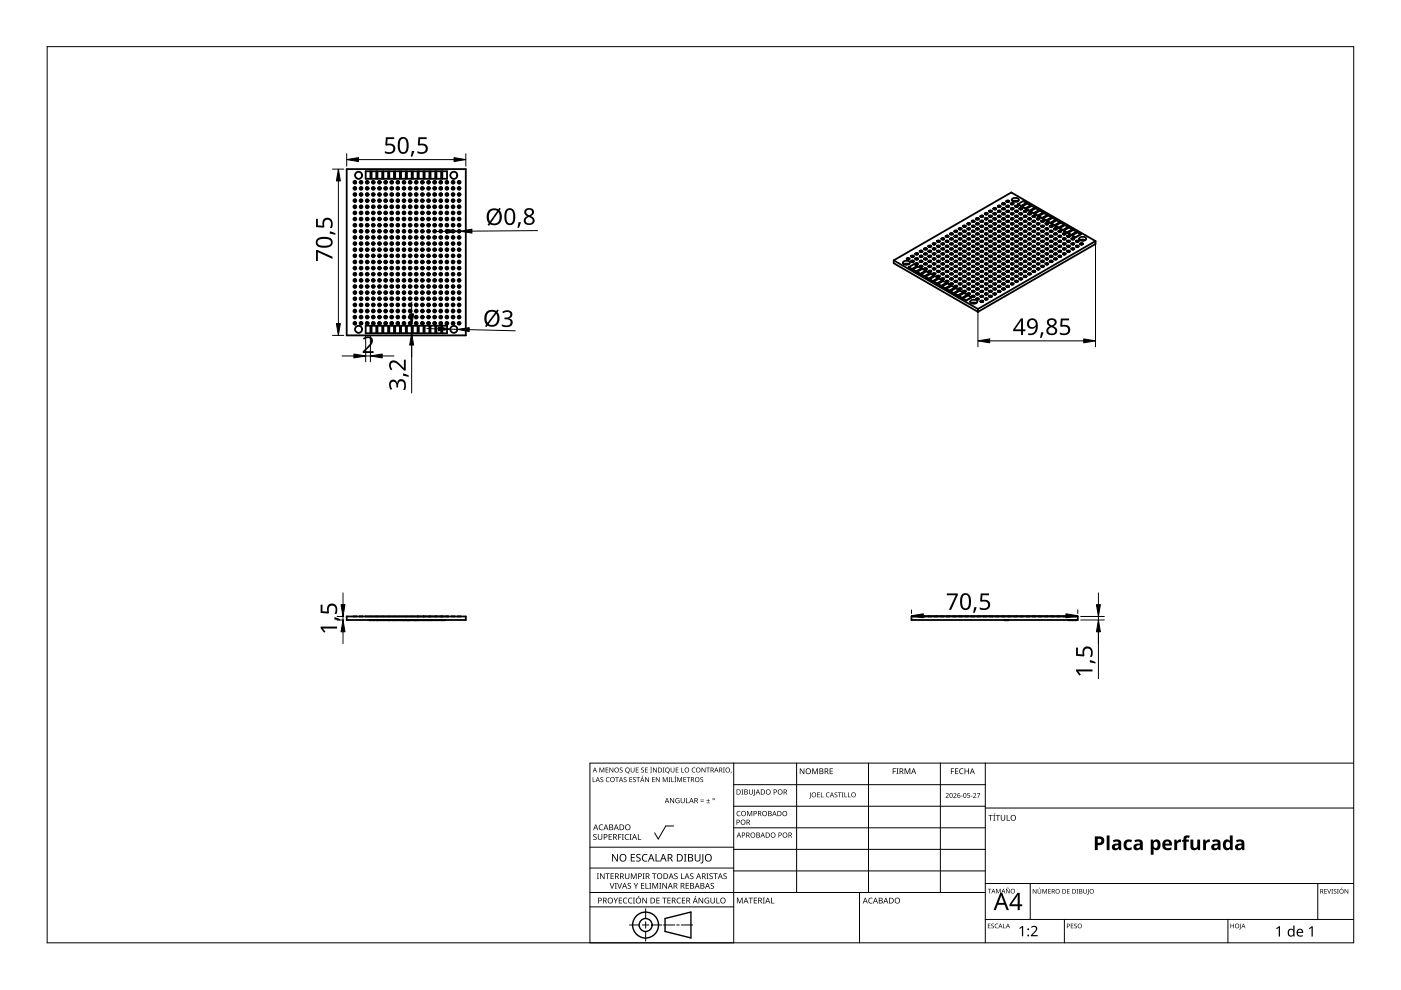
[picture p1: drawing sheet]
<svg xmlns="http://www.w3.org/2000/svg" width="297mm" height="210mm" viewBox="0 0 297 210" stroke-linecap="round" stroke-linejoin="round" font-family="sans-serif">
<g fill="none" stroke="#000" stroke-width=".38">
<path d="M73.5 35.9h25.3v35.2h-25.3zM75.1 38.5h.3v.3h-.3zM75.1 39.8h.3v.3h-.3zM76.4 38.5h.3v.3h-.3zM76.4 39.8h.3v.3h-.3zM77.5 36.3h1v1.6h-1zM77.7 38.5h.3v.3h-.3zM77.7 39.8h.3v.3h-.3zM78.8 36.3h1v1.6h-1zM79 38.5h.3v.3h-.3zM79 39.8h.3v.3h-.3zM80 36.3h1v1.6h-1z"/>
<path d="M80.3 38.5h.3v.3h-.3zM80.3 39.8h.3v.3h-.3zM81.3 36.3h1v1.6h-1zM81.6 38.5h.3v.3h-.3zM81.6 39.8h.3v.3h-.3zM82.5 36.3h1v1.6h-1zM82.9 38.5h.3v.3h-.3zM82.9 39.8h.3v.3h-.3zM83.8 36.3h1v1.6h-1zM84.2 38.5h.3v.3h-.3zM84.2 39.8h.3v.3h-.3zM85 36.3h1v1.6h-1z"/>
<path d="M85.5 38.5h.3v.3h-.3zM85.5 39.8h.3v.3h-.3zM86.3 36.3h1v1.6h-1zM86.8 38.5h.3v.3h-.3zM86.8 39.8h.3v.3h-.3zM87.5 36.3h1v1.6h-1zM88.1 38.5h.3v.3h-.3zM88.1 39.8h.3v.3h-.3zM88.8 36.3h1v1.6h-1zM89.4 38.5h.3v.3h-.3zM89.4 39.8h.3v.3h-.3zM90 36.3h1v1.6h-1z"/>
<path d="M90.7 38.5h.3v.3h-.3zM90.7 39.8h.3v.3h-.3zM91.3 36.3h1v1.6h-1zM92 38.5h.3v.3h-.3zM92 39.8h.3v.3h-.3zM92.5 36.3h1v1.6h-1zM93.3 38.5h.3v.3h-.3zM93.3 39.8h.3v.3h-.3zM93.8 36.3h1v1.6h-1zM94.6 38.5h.3v.3h-.3zM94.6 39.8h.3v.3h-.3zM95.9 38.5h.3v.3h-.3z"/>
<path d="M95.9 39.8h.3v.3h-.3zM97.2 38.5h.3v.3h-.3zM97.2 39.8h.3v.3h-.3zM75.1 41.1h.3v.3h-.3zM75.1 42.4h.3v.3h-.3zM75.1 43.7h.3v.3h-.3zM75.1 45h.3v.3h-.3zM75.1 46.3h.3v.3h-.3zM75.1 47.6h.3v.3h-.3zM75.1 48.9h.3v.3h-.3zM75.1 50.2h.3v.3h-.3zM75.1 51.5h.3v.3h-.3z"/>
<path d="M75.1 52.8h.3v.3h-.3zM75.1 54.1h.3v.3h-.3zM75.1 55.4h.3v.3h-.3zM75.1 56.7h.3v.3h-.3zM75.1 58h.3v.3h-.3zM75.1 59.3h.3v.3h-.3zM76.4 41.1h.3v.3h-.3zM76.4 42.4h.3v.3h-.3zM76.4 43.7h.3v.3h-.3zM76.4 45h.3v.3h-.3zM76.4 46.3h.3v.3h-.3zM76.4 47.6h.3v.3h-.3z"/>
<path d="M76.4 48.9h.3v.3h-.3zM76.4 50.2h.3v.3h-.3zM76.4 51.5h.3v.3h-.3zM76.4 52.8h.3v.3h-.3zM76.4 54.1h.3v.3h-.3zM76.4 55.4h.3v.3h-.3zM76.4 56.7h.3v.3h-.3zM76.4 58h.3v.3h-.3zM76.4 59.3h.3v.3h-.3zM77.7 41.1h.3v.3h-.3zM77.7 42.4h.3l-.1 .4-.3-.2zM77.7 43.7h.3v.3h-.3z"/>
<path d="M77.7 45h.3v.3h-.3zM77.7 46.3h.3v.3h-.3zM77.7 47.6h.3v.3h-.3zM77.7 48.9h.3v.3h-.3zM77.7 50.2h.3v.3h-.3zM77.7 51.5h.3v.3h-.3zM77.7 52.8h.3v.3h-.3zM77.7 54.1h.3v.3h-.3zM77.7 55.4h.3v.3h-.3zM77.7 56.7h.3v.3h-.3zM77.7 58h.3v.3h-.3zM77.7 59.3h.3v.3h-.3z"/>
<path d="M79 41.1h.3v.3h-.3zM79 42.4h.3v.3h-.3zM79 43.7h.3v.3h-.3zM79 45h.3v.3h-.3zM79 46.3h.3v.3h-.3zM79 47.6h.3v.3h-.3zM79 48.9h.3v.3h-.3zM79 50.2h.3v.3h-.3zM79 51.5h.3v.3h-.3zM79 52.8h.3v.3h-.3zM79 54.1h.3v.3h-.3zM79 55.4h.3v.3h-.3z"/>
<path d="M79 56.7h.3v.3h-.3zM79 58h.3v.3h-.3zM79 59.3h.3v.3h-.3zM80.3 41.1h.3v.3h-.3zM80.3 42.4h.3v.3h-.3zM80.3 43.7h.3v.3h-.3zM80.3 45h.3v.3h-.3zM80.3 46.3h.3v.3h-.3zM80.3 47.6h.3v.3h-.3zM80.3 48.9h.3v.3h-.3zM80.3 50.2h.3v.3h-.3zM80.3 51.5h.3v.3h-.3z"/>
<path d="M80.3 52.8h.3v.3h-.3zM80.3 54.1h.3v.3h-.3zM80.3 55.4h.3v.3h-.3zM80.3 56.7h.3v.3h-.3zM80.3 58h.3v.3h-.3zM80.3 59.3h.3v.3h-.3zM81.6 41.1h.3v.3h-.3zM81.6 42.4h.3v.3h-.3zM81.6 43.7h.3v.3h-.3zM81.6 45h.3v.3h-.3zM81.6 46.3h.3v.3h-.3zM81.6 47.6h.3v.3h-.3z"/>
<path d="M81.6 48.9h.3v.3h-.3zM81.6 50.2h.3v.3h-.3zM81.6 51.5h.3v.3h-.3zM81.6 52.8h.3v.3h-.3zM81.6 54.1h.3v.3h-.3zM81.6 55.4h.3v.3h-.3zM81.6 56.7h.3v.3h-.3zM81.6 58h.3v.3h-.3zM81.6 59.3h.3v.3h-.3zM82.9 41.1h.3v.3h-.3zM82.9 42.4h.3v.3h-.3zM82.9 43.7h.3v.3h-.3z"/>
<path d="M82.9 45h.3v.3h-.3zM82.9 46.3h.3v.3h-.3zM82.9 47.6h.3v.3h-.3zM82.9 48.9h.3v.3h-.3zM82.9 50.2h.3v.3h-.3zM82.9 51.5h.3v.3h-.3zM82.9 52.8h.3v.3h-.3zM82.9 54.1h.3v.3h-.3zM82.9 55.4h.3v.3h-.3zM82.9 56.7h.3v.3h-.3zM82.9 58h.3v.3h-.3zM82.9 59.3h.3v.3h-.3z"/>
<path d="M84.2 41.1h.3v.3h-.3zM84.2 42.4h.3v.3h-.3zM84.2 43.7h.3v.3h-.3zM84.2 45h.3v.3h-.3zM84.2 46.3h.3v.3h-.3zM84.2 47.6h.3v.3h-.3zM84.2 48.9h.3v.3h-.3zM84.2 50.2h.3v.3h-.3zM84.2 51.5h.3v.3h-.3zM84.2 52.8h.3v.3h-.3zM84.2 54.1h.3v.3h-.3zM84.2 55.4h.3v.3h-.3z"/>
<path d="M84.2 56.7h.3v.3h-.3zM84.2 58h.3v.3h-.3zM84.2 59.3h.3v.3h-.3zM85.5 41.1h.3v.3h-.3zM85.5 42.4h.3v.3h-.3zM85.5 43.7h.3v.3h-.3zM85.5 45h.3v.3h-.3zM85.5 46.3h.3v.3h-.3zM85.5 47.6h.3v.3h-.3zM85.5 48.9h.3v.3h-.3zM85.5 50.2h.3v.3h-.3zM85.5 51.5h.3v.3h-.3z"/>
<path d="M85.5 52.8h.3v.3h-.3zM85.5 54.1h.3v.3h-.3zM85.5 55.4h.3v.3h-.3zM85.5 56.7h.3v.3h-.3zM85.5 58h.3v.3h-.3zM85.5 59.3h.3v.3h-.3zM86.8 41.1h.3v.3h-.3zM86.8 42.4h.3l-.1 .4-.3-.2zM86.8 43.7h.3v.3h-.3zM86.8 45h.3v.3h-.3zM86.8 46.3h.3v.3h-.3zM86.8 47.6h.3v.3h-.3z"/>
<path d="M86.8 48.9h.3v.3h-.3zM86.8 50.2h.3v.3h-.3zM86.8 51.5h.3v.3h-.3zM86.8 52.8h.3v.3h-.3zM86.8 54.1h.3v.3h-.3zM86.8 55.4h.3v.3h-.3zM86.8 56.7h.3v.3h-.3zM86.8 58h.3v.3h-.3zM86.8 59.3h.3v.3h-.3zM88.1 58h.3v.3h-.3zM88.1 41.1h.3v.3h-.3zM88.1 42.4h.3v.3h-.3z"/>
<path d="M88.1 43.7h.3v.3h-.3zM88.1 45h.3v.3h-.3zM88.1 46.3h.3v.3h-.3zM88.1 47.6h.3v.3h-.3zM88.1 48.9h.3v.3h-.3zM88.1 50.2h.3v.3h-.3zM88.1 51.5h.3v.3h-.3zM88.1 52.8h.3v.3h-.3zM88.1 54.1h.3v.3h-.3zM88.1 55.4h.3v.3h-.3zM88.1 56.7h.3v.3h-.3zM88.1 59.3h.3v.3h-.3z"/>
<path d="M89.4 41.1h.3v.3h-.3zM89.4 42.4h.3v.3h-.3zM89.4 43.7h.3v.3h-.3zM89.4 45h.3v.3h-.3zM89.4 46.3h.3v.3h-.3zM89.4 47.6h.3v.3h-.3zM89.4 48.9h.3v.3h-.3zM89.4 50.2h.3v.3h-.3zM89.4 51.5h.3v.3h-.3zM89.4 52.8h.3v.3h-.3zM89.4 54.1h.3v.3h-.3zM89.4 55.4h.3v.3h-.3z"/>
<path d="M89.4 56.7h.3v.3h-.3zM89.4 58h.3v.3h-.3zM89.4 59.3h.3v.3h-.3zM90.7 58h.3v.3h-.3zM90.7 41.1h.3v.3h-.3zM90.7 42.4h.3v.3h-.3zM90.7 43.7h.3v.3h-.3zM90.7 45h.3v.3h-.3zM90.7 46.3h.3v.3h-.3zM90.7 47.6h.3v.3h-.3zM90.7 48.9h.3v.3h-.3zM90.7 50.2h.3v.3h-.3z"/>
<path d="M90.7 51.5h.3v.3h-.3zM90.7 52.8h.3v.3h-.3zM90.7 54.1h.3v.3h-.3zM90.7 55.4h.3v.3h-.3zM90.7 56.7h.3v.3h-.3zM90.7 59.3h.3v.3h-.3zM92 58h.3v.3h-.3zM92 41.1h.3v.3h-.3zM92 42.4h.3v.3h-.3zM92 43.7h.3v.3h-.3zM92 45h.3v.3h-.3zM92 46.3h.3v.3h-.3z"/>
<path d="M92 47.6h.3v.3h-.3zM92 48.9h.3v.3h-.3zM92 50.2h.3v.3h-.3zM92 51.5h.3v.3h-.3zM92 52.8h.3v.3h-.3zM92 54.1h.3v.3h-.3zM92 55.4h.3v.3h-.3zM92 56.7h.3v.3h-.3zM92 59.3h.3v.3h-.3zM93.3 58h.3v.3h-.3zM93.3 41.1h.3v.3h-.3zM93.3 42.4h.3v.3h-.3z"/>
<path d="M93.3 43.7h.3v.3h-.3zM93.3 45h.3v.3h-.3zM93.3 46.3h.3v.3h-.3zM93.3 47.6h.3v.3h-.3zM93.3 48.9h.3v.3h-.3zM93.3 50.2h.3v.3h-.3zM93.3 51.5h.3v.3h-.3zM93.3 52.8h.3v.3h-.3zM93.3 54.1h.3v.3h-.3zM93.3 55.4h.3v.3h-.3zM93.3 56.7h.3v.3h-.3zM93.3 59.3h.3v.3h-.3z"/>
<path d="M94.6 41.1h.3v.3h-.3zM94.6 42.4h.3v.3h-.3zM94.6 43.7h.3v.3h-.3zM94.6 45h.3v.3h-.3zM94.6 46.3h.3v.3h-.3zM94.6 47.6h.3v.3h-.3zM94.6 48.9h.3v.3h-.3zM94.6 50.2h.3v.3h-.3zM94.6 51.5h.3v.3h-.3zM94.6 52.8h.3v.3h-.3zM94.6 54.1h.3v.3h-.3zM94.6 55.4h.3v.3h-.3z"/>
<path d="M94.6 56.7h.3v.3h-.3zM94.6 58h.3v.3h-.3zM94.6 59.3h.3v.3h-.3zM95.9 41.1h.3v.3h-.3zM95.9 42.4h.3l-.1 .4-.3-.2zM95.9 43.7h.3v.3h-.3zM95.9 45h.3v.3h-.3zM95.9 46.3h.3v.3h-.3zM95.9 47.6h.3v.3h-.3zM95.9 48.9h.3v.3h-.3zM95.9 50.2h.3v.3h-.3zM95.9 51.5h.3v.3h-.3z"/>
<path d="M95.9 52.8h.3v.3h-.3zM95.9 54.1h.3v.3h-.3zM95.9 55.4h.3v.3h-.3zM95.9 56.7h.3v.3h-.3zM95.9 58h.3v.3h-.3zM95.9 59.3h.3v.3h-.3zM97.2 41.1h.3v.3h-.3zM97.2 42.4h.3v.3h-.3zM97.2 43.7h.3v.3h-.3zM97.2 45h.3v.3h-.3zM97.2 46.3h.3v.3h-.3zM97.2 47.6h.3v.3h-.3z"/>
<path d="M97.2 48.9h.3v.3h-.3zM97.2 50.2h.3v.3h-.3zM97.2 51.5h.3v.3h-.3zM97.2 52.8h.3v.3h-.3zM97.2 54.1h.3v.3h-.3zM97.2 55.4h.3v.3h-.3zM97.2 56.7h.3v.3h-.3zM97.2 58h.3v.3h-.3zM97.2 59.3h.3v.3h-.3zM189.5 55.2v.6l17.8 10.3M189.5 55.2l17.8 10.3M191.5 55.5l.7-.2a.59 .59 0 0 1 .7 .4 .85 .85 0 0 1-1.5 0z"/>
<path d="M191.6 56l.6-.1 .5 .1M192.2 54.9l.3 .1 .3-.1M192.2 54.9h.1M192.3 54.7h.4l.1 .2-.3 .1-.3-.1zM192.4 54.8l.3 .1-.2 .1-.2-.1zM192.7 56.7l.7 .4M192.7 56.7h.1M192.8 54.9h.1M193.2 55.4l.3 .2 .3-.2M193.2 54.4l.3 .1 .3-.1M193.2 54.3h.1M193.2 55.4h.1"/>
<path d="M193.2 55.3l.4-.1 .2 .2-.3 .2-.3-.2zM193.3 54.2l.5 .1-.3 .2-.3-.2zM193.3 54.2h.3v.2h-.3zM193.3 55.3l.3 .1-.3 .1zM193.4 57.1h.1M193.5 57.2l.7 .4M193.5 57.2h.1M193.8 54.3h.1M193.8 55.4h.1M194.1 54.9l.3 .1 .2-.1M194.1 55.9l.3 .2 .2-.2M194.1 53.8l.3 .2 .2-.2"/>
<path d="M194.1 53.8h.1M194.1 55.9h.1M194.1 54.9h.1M194.2 55.8h.3l.1 .1-.2 .2-.3-.2zM194.2 54.7h.3l.1 .2-.2 .1-.3-.1zM194.2 53.7h.3l.1 .1-.2 .2-.3-.2zM194.2 55.8l.4 .1-.2 .2zM194.2 54.8l.4 .1-.2 .1zM194.2 53.7l.4 .1-.2 .1zM194.2 57.6h.1M194.4 57.7l.7 .4M194.4 57.7h.1"/>
<path d="M194.5 56.4l-.7-.4-1.1 .7M194.5 56.4h.1M194.5 56.4l-1.1 .7M194.7 53.8h.1M194.7 54.9h.1M194.7 55.9h.1M195 53.3l.3 .2 .3-.2M195 56.5l.3 .2 .3-.2M195 54.4l.3 .1 .3-.1M195 55.4l.3 .2 .3-.2M195 53.3h.1M195 54.3h.1"/>
<path d="M195 55.4h.1M195 56.5h.1M195.1 54.3h.4l-.2 .2zM195.1 53.3h.4l-.2 .1zM195.1 56.3h.4l.1 .2-.3 .2-.3-.2zM195.1 54.2h.4l.1 .2-.5 .1zM195.1 55.3l.4-.1 .1 .2-.3 .2-.3-.2zM195.1 53.1h.4l.1 .2-.3 .1-.3-.1zM195.1 58.1h.1M195.2 55.3l.3 .1-.3 .1zM195.2 56.4l.3 .1h-.3zM195.3 58.2l.7 .4"/>
<path d="M195.3 58.2h.1M195.4 56.9l-.7-.4-1.2 .7M195.4 56.9h.1M195.4 56.9l-1.2 .7M195.6 53.3h.1M195.6 54.3h.1M195.6 55.4h.1M195.6 56.4v.1M195.9 52.8l.3 .1 .3-.1M195.9 57l.3 .2 .3-.2M195.9 54.9l.3 .1 .3-.1M195.9 55.9l.3 .2 .3-.2"/>
<path d="M195.9 53.8l.3 .2 .3-.2M195.9 52.7h.1M195.9 53.8h.1M195.9 54.9h.1M195.9 55.9h.1M195.9 57h.1M196 58.6h.1M196 56.9h.4l.1 .1-.3 .2-.3-.2zM196 55.8h.4l.1 .1-.3 .2-.3-.2zM196 52.6h.4l.1 .2-.3 .1-.3-.1zM196 54.7h.4l.1 .2-.3 .1-.3-.1zM196 53.7h.4l.1 .1-.3 .2-.3-.2z"/>
<path d="M196.1 56.9h.3v.2h-.3zM196.1 55.8h.3v.2h-.3zM196.1 54.8h.3v.1h-.3zM196.1 53.7h.3v.2h-.3zM196.1 52.7h.3v.1h-.3zM196.2 58.7l.7 .4M196.2 58.7h.1M196.3 57.4l-.7-.4-1.2 .7M196.3 57.4h.1M196.3 57.4l-1.2 .7M196.5 52.7h.1M196.5 54.9h.1"/>
<path d="M196.5 53.8h.1M196.5 55.9h.1M196.5 57h.1M196.8 56.5l.3 .2 .3-.2M196.8 52.2a.35 .35 0 0 0 .6 .1v-.1M196.8 57.5l.3 .2 .3-.2M196.8 54.4l.3 .1 .3-.1M196.8 53.3l.3 .2 .3-.2M196.8 55.4l.3 .2 .3-.2M196.8 52.2h.1M196.8 53.3h.1M196.8 55.4h.1"/>
<path d="M196.8 56.5h.1M196.8 57.5h.1M196.8 54.3h.1M196.9 59.1h.1M196.9 52.1h.4l.1 .1-.3 .2-.3-.2zM196.9 57.4h.4l.1 .1-.3 .2-.3-.2zM196.9 56.3h.4l.1 .2-.3 .2-.3-.2zM196.9 53.1h.4l.1 .2-.3 .1-.3-.1zM196.9 55.3l.4-.1 .1 .2-.3 .2-.3-.2zM196.9 54.2h.4l.1 .2a.35 .35 0 0 1-.6-.1zM197 56.4l.3 .1h-.3zM197 57.4l.3 .1-.3 .1z"/>
<path d="M197 54.2l.3 .1-.2 .2zM197 52.1l.3 .1-.2 .1zM197 55.3l.3 .1-.3 .1zM197 53.2l.3 .1-.2 .1zM197.1 59.2l.7 .4M197.1 59.2h.1M197.1 57.9l-.7-.4-1.1 .7M197.1 57.9h.1M197.1 57.9l-1.1 .7M197.4 56.4v.1M197.4 52.2h.1M197.4 53.3h.1"/>
<path d="M197.4 54.3h.1M197.4 55.4h.1M197.4 57.5h.1M197.7 51.7l.3 .2 .3-.2M197.7 57l.3 .2 .3-.2M197.7 58.1l.3 .1 .3-.1M197.7 52.8l.3 .1 .3-.1M197.7 55.9l.3 .2 .3-.2M197.7 54.9l.3 .1 .3-.1M197.7 53.8l.3 .2 .3-.2M197.8 51.7h.1M197.8 52.7h.1"/>
<path d="M197.8 57h.1M197.8 58h.1M197.8 53.8h.1M197.8 54.9h.1M197.8 55.9h.1M197.8 59.6h.1M197.8 58.1h.4l-.2 .1zM197.8 51.6l.4-.1 .1 .2-.3 .2-.3-.2zM197.8 53.7h.4l.1 .1-.3 .2-.3-.2zM197.8 57.9h.4l.1 .2-.3 .1-.3-.1zM197.8 55.8h.4l.1 .1-.3 .2-.3-.2zM197.8 52.6h.4l.1 .2-.3 .1-.3-.1z"/>
<path d="M197.8 56.9l.4-.1 .1 .2-.3 .2-.3-.2zM197.8 54.7h.4l.1 .2-.3 .1-.3-.1zM197.9 51.6l.3 .1-.2 .1-.2-.1zM197.9 56.9l.3 .1-.2 .1-.2-.1zM197.9 54.8l.3 .1-.2 .1-.2-.1zM197.9 55.8l.3 .1-.2 .2-.2-.2zM197.9 53.7l.3 .1-.2 .1-.2-.1zM197.9 52.7l.3 .1-.2 .1-.2-.1zM198 59.7h.1M198 59.7l.7 .4M198 58.5l-.7-.5-1.1 .7M198 58.5h.1"/>
<path d="M198 58.5l-1.1 .6M198.4 51.7h.1M198.4 52.7h.1M198.4 54.9h.1M198.4 55.9h.1M198.4 57h.1M198.4 58h.1M198.4 53.8h.1M198.7 51.2l.3 .1 .3-.1M198.7 55.4l.3 .2 .3-.2M198.7 53.3l.3 .2 .3-.2M198.7 58.6l.3 .2 .3-.2"/>
<path d="M198.7 57.5l.3 .2 .3-.2M198.7 56.5l.3 .2 .3-.2M198.7 52.2l.3 .2 .3-.2M198.7 54.4l.3 .1 .3-.1M198.7 51.1h.1M198.7 53.3h.1M198.7 54.3h.1M198.7 58.6h.1M198.7 52.2h.1M198.7 57.5h.1M198.7 56.5h.1M198.7 55.4h.1"/>
<path d="M198.8 53.3h.4l-.2 .1zM198.8 54.3h.4l-.2 .2zM198.8 51h.3l.2 .2-.3 .1-.3-.1zM198.8 52.1l.5 .1-.3 .2-.3-.2zM198.8 56.3h.3l.2 .2-.3 .2-.3-.2zM198.8 58.5l.3-.1 .2 .2-.3 .2-.3-.2zM198.8 57.4h.3l.2 .1-.3 .2-.3-.2zM198.8 55.3l.3-.1 .2 .2-.3 .2-.3-.2zM198.8 54.2l.5 .1-.3 .2-.3-.2zM198.8 53.1l.5 .2-.3 .1-.3-.1zM198.8 52.1l.4 .1-.2 .1-.2-.1zM198.8 56.4l.4 .1h-.4z"/>
<path d="M198.8 57.4l.4 .1-.4 .1zM198.8 58.5l.4 .1-.2 .1-.2-.1zM198.8 51.1l.4 .1-.2 .1-.2-.1zM198.8 55.3l.4 .1-.4 .1zM198.9 59l-.7-.4-1.1 .6M198.9 59h.1M198.9 59l-1.1 .6M199.3 51.1h.1M199.3 52.2h.1M199.3 53.3h.1M199.3 54.3h.1M199.3 58.6h.1"/>
<path d="M199.3 57.5h.1M199.3 56.4v.1M199.3 55.4h.1M199.6 51.7l.3 .2 .3-.2M199.6 50.6l.3 .2 .3-.2M199.6 58.1l.3 .1 .3-.1M199.6 59.1l.3 .2 .3-.2M199.6 55.9l.3 .2 .3-.2M199.6 57l.3 .2 .3-.2M199.6 54.9l.3 .1 .3-.1M199.6 53.8l.3 .2 .3-.2M199.6 52.8l.3 .1 .3-.1"/>
<path d="M199.6 50.6h.1M199.6 51.7h.1M199.6 52.7h.1M199.6 53.8h.1M199.6 54.9h.1M199.6 55.9h.1M199.6 57h.1M199.6 58h.1M199.6 59.1h.1M199.6 51.6l.5-.1 .1 .2-.3 .2zM199.6 50.5h.5l.1 .1-.3 .2zM199.7 53.7h.4l.1 .1-.3 .2-.3-.2z"/>
<path d="M199.7 54.7h.4l.1 .2-.3 .1-.3-.1zM199.7 57.9l.5 .2-.3 .1-.3-.1zM199.7 56.9h.4l.1 .1-.3 .2-.3-.2zM199.7 55.8h.4l.1 .1-.3 .2-.3-.2zM199.7 59l.5 .1-.3 .2-.3-.2zM199.7 52.6h.4l.1 .2-.3 .1-.3-.1zM199.8 50.5l.3 .1-.3 .1zM199.8 56.9h.2v.2h-.2zM199.8 58h.2v.1h-.2zM199.8 59h.2v.2h-.2zM199.8 55.8h.2v.2h-.2zM199.8 51.6l.3 .1-.2 .1-.2-.1z"/>
<path d="M199.8 53.7h.2v.2h-.2zM199.8 54.8h.2v.1h-.2zM199.8 52.7h.2v.1h-.2zM199.8 59.5h.1M199.8 59.5l-.7-.4-1.1 .6M199.8 59.5l-1.1 .6M200.2 50.6h.1M200.2 52.7h.1M200.2 53.8h.1M200.2 51.7h.1M200.2 54.9h.1M200.2 55.9h.1"/>
<path d="M200.2 57h.1M200.2 58h.1M200.2 59.1h.1M200.5 50.1l.3 .2 .3-.2M200.5 52.2l.3 .2 .3-.2M200.5 56.5l.3 .2 .3-.2M200.5 57.5l.3 .2 .3-.2M200.5 59.7l.3 .1 .3-.1M200.5 51.2l.3 .1 .3-.1M200.5 55.4l.3 .2 .3-.2M200.5 58.6l.3 .2 .3-.2M200.5 54.4l.3 .1 .3-.1"/>
<path d="M200.5 53.3l.3 .2 .3-.2M200.5 50.1h.1M200.5 59.6h.1M200.5 56.5h.1M200.5 54.3h.1M200.5 51.1h.1M200.5 53.3h.1M200.5 52.2h.1M200.5 57.5h.1M200.5 58.6h.1M200.5 55.4h.1M200.6 52.1h.4l.1 .2h-.5l-.1-.1z"/>
<path d="M200.6 56.3h.4l.1 .2-.3 .2-.3-.2zM200.6 57.4h.4l.1 .1-.3 .2-.3-.2zM200.6 58.5l.4-.1 .1 .2-.3 .2-.3-.2zM200.6 59.5h.4l.1 .2-.3 .1-.3-.1zM200.6 50l.4-.1 .1 .3h-.5l-.1-.1zM200.6 55.3l.4-.1 .1 .2-.3 .2-.3-.2zM200.6 53.1h.4l.1 .3h-.5l-.1-.1zM200.6 54.2h.4l.1 .2-.3 .1-.3-.2zM200.6 51h.4l.1 .2-.5 .1-.1-.1zM200.7 50l.3 .1-.2 .1zM200.7 51.1l.3 .1-.2 .1zM200.7 57.4l.3 .1-.3 .1z"/>
<path d="M200.7 59.6l.3 .1-.2 .1zM200.7 58.5l.3 .1-.2 .1zM200.7 56.4l.3 .1h-.3zM200.7 53.2l.3 .1-.2 .1zM200.7 55.3l.3 .1-.3 .1zM200.7 54.2l.3 .1-.2 .2zM200.7 52.1l.3 .1-.2 .1zM200.7 60l-.7-.4-1.2 .6M200.7 60h.1M200.7 60l-1.2 .6M201.1 50.1h.1M201.1 59.6h.1"/>
<path d="M201.1 55.4h.1M201.1 56.4v.1M201.1 53.3h.1M201.1 54.3h.1M201.1 51.1h.1M201.1 52.2h.1M201.1 57.5h.1M201.1 58.6h.1M201.4 49.6l.3 .2 .3-.2M201.4 57l.3 .2 .3-.2M201.4 52.8l.3 .1 .3-.1M201.4 51.7l.3 .2 .3-.2"/>
<path d="M201.4 58.1l.3 .1 .3-.1M201.4 53.8l.3 .2 .3-.2M201.4 59.1l.3 .2 .3-.2M201.4 55.9l.3 .2 .3-.2M201.4 50.6l.3 .2 .3-.2M201.4 54.9l.3 .1 .3-.1M201.4 49.6h.1M201.4 50.6h.1M201.4 51.7h.1M201.4 52.7h.1M201.4 53.8h.1M201.4 54.9h.1"/>
<path d="M201.4 55.9h.1M201.4 57h.1M201.4 58h.1M201.4 59.1h.1M201.5 59.1h.4l-.2 .1zM201.5 58.1h.4l-.2 .1zM201.5 49.4h.4l.1 .2-.3 .2-.3-.2zM201.5 50.5h.4l.1 .1-.3 .2-.3-.2zM201.5 51.6l.4-.1 .1 .2-.3 .2-.3-.2zM201.5 57.9h.4l.1 .2-.3 .1-.3-.1zM201.5 54.7h.4l.1 .2-.3 .1-.3-.1zM201.5 56.9l.4-.1 .1 .2-.3 .2-.3-.2z"/>
<path d="M201.5 52.6h.4l.1 .2-.3 .1-.3-.1zM201.5 59h.4l.1 .1-.3 .2-.3-.2zM201.5 53.7h.4l.1 .1-.3 .2-.3-.2zM201.5 55.8h.4l.1 .1-.3 .2-.3-.2zM201.6 49.5l.3 .1h-.3zM201.6 51.6l.3 .1-.2 .1-.2-.1zM201.6 56.9l.3 .1-.2 .1-.2-.1zM201.6 55.8l.3 .1-.2 .2-.2-.2zM201.6 50.5l.3 .1-.3 .1zM201.6 54.8l.3 .1-.2 .1-.2-.1zM201.6 53.7l.3 .1-.2 .1-.2-.1zM201.6 52.7l.3 .1-.2 .1-.2-.1z"/>
<path d="M202 49.6h.1M202 51.7h.1M202 52.7h.1M202 53.8h.1M202 54.9h.1M202 57h.1M202 50.6h.1M202 59.1h.1M202 58h.1M202 55.9h.1M202.4 49l.2 .2 .3-.2M202.4 50.1l.2 .2 .3-.2"/>
<path d="M202.4 51.2l.2 .1 .3-.1M202.4 52.2l.2 .2 .3-.2M202.4 53.3l.2 .2 .3-.2M202.4 55.4l.2 .2 .3-.2M202.4 58.6l.2 .2 .3-.2M202.4 56.5l.2 .2 .3-.2M202.4 57.5l.2 .2 .3-.2M202.4 54.4l.2 .1 .3-.1M202.4 59.7l.2 .1 .3-.1M202.4 49h.1M202.4 50.1h.1M202.4 53.3h.1"/>
<path d="M202.4 54.3h.1M202.4 59.6h.1M202.4 52.2h.1M202.4 51.1h.1M202.4 57.5h.1M202.4 58.6h.1M202.4 55.4h.1M202.4 56.5h.1M202.4 56.4l.4-.1 .1 .2-.3 .2-.2-.2zM202.4 55.3l.4-.1 .1 .2-.3 .2-.2-.2zM202.4 48.9h.4l.1 .1-.3 .2-.2-.2zM202.4 51h.5v.2l-.3 .1-.2-.1z"/>
<path d="M202.4 52.1l.5 .1-.3 .2-.2-.2zM202.4 59.5h.4l.1 .2-.3 .1-.2-.1zM202.4 58.5l.4-.1 .1 .2-.3 .2-.2-.2zM202.4 53.1l.5 .2-.5 .1zM202.4 57.4h.4l.1 .1-.3 .2-.2-.2zM202.4 50h.5v.1l-.3 .2-.2-.2zM202.4 54.2l.5 .1-.3 .2-.2-.2zM202.5 48.9h.3v.2h-.3zM202.5 54.2h.3v.2h-.3zM202.5 57.4h.3v.2h-.3zM202.5 52.1h.3v.2h-.3zM202.5 58.5h.3v.2h-.3z"/>
<path d="M202.5 59.6h.3v.1h-.3zM202.5 50h.3v.2h-.3zM202.5 53.2h.3v.1h-.3zM202.5 55.3l.3 .1-.3 .1zM202.5 51.1h.3v.1h-.3zM202.5 56.4l.3 .1h-.3zM203 49h.1M203 50.1h.1M203 51.1h.1M203 52.2h.1M203 53.3h.1M203 54.3h.1"/>
<path d="M203 55.4h.1M203 58.6h.1M203 59.6h.1M203 56.4v.1M203 57.5h.1M203.2 48.5l.3 .2 .4-.2M203.2 49.6l.3 .2 .4-.2M203.2 51.7l.3 .2 .4-.2M203.2 57l.3 .2 .4-.2M203.2 50.6l.3 .2 .4-.2M203.2 58.1l.3 .1 .4-.1M203.2 59.1a.35 .35 0 0 0 .6 .1l.1-.1"/>
<path d="M203.2 55.9l.3 .2 .4-.2M203.2 52.8l.3 .1 .4-.1M203.2 53.8l.3 .2 .4-.2M203.2 54.9l.3 .1 .4-.1M203.3 48.5h.1M203.3 49.6h.1M203.3 50.6h.1M203.3 59.1h.1M203.3 51.7h.1M203.3 52.7h.1M203.3 53.8h.1M203.3 54.9h.1"/>
<path d="M203.3 55.9h.1M203.3 57h.1M203.3 58h.1M203.4 48.4l.3-.1 .2 .2-.4 .2-.3-.2zM203.4 50.5h.3l.2 .1-.4 .2-.3-.2zM203.4 51.6l.3-.1 .2 .2-.4 .2-.3-.2zM203.4 57.9h.3l.2 .2-.4 .1-.3-.1zM203.4 56.9l.3-.1 .2 .2-.4 .2-.3-.2zM203.4 53.7h.3l.2 .1-.4 .2-.3-.2zM203.4 54.7h.3l.2 .2-.4 .1-.3-.1zM203.4 59h.3l.2 .1-.4 .2-.3-.2zM203.4 55.8h.3l.2 .1-.4 .2-.3-.2z"/>
<path d="M203.4 52.6h.3l.2 .2-.4 .1-.3-.1zM203.4 49.4h.3l.2 .2-.4 .2-.3-.2zM203.4 49.5l.4 .1h-.4zM203.4 48.4l.4 .1-.4 .1zM203.4 50.5l.4 .1-.4 .1zM203.4 51.6l.4 .1-.3 .1zM203.4 59l.4 .1-.3 .1zM203.4 58l.4 .1-.3 .1zM203.4 54.8l.4 .1-.3 .1zM203.4 56.9l.4 .1-.3 .1zM203.4 55.8l.4 .1-.3 .2zM203.4 52.7l.4 .1-.3 .1z"/>
<path d="M203.4 53.7l.4 .1-.3 .1zM203.9 50.6h.1M203.9 59.1h.1M203.9 52.7h.1M203.9 53.8h.1M203.9 55.9h.1M203.9 54.9h.1M203.9 57h.1M203.9 49.6h.1M203.9 58h.1M203.9 51.7h.1M203.9 48.5h.1"/>
<path d="M204.2 48l.3 .1 .3-.1M204.2 50.1l.3 .2 .3-.2M204.2 52.2l.3 .2 .3-.2M204.2 57.5l.3 .2 .3-.2M204.2 51.2l.3 .1 .3-.1M204.2 59.7l.3 .1 .3-.1M204.2 58.6l.3 .2 .3-.2M204.2 56.5l.3 .2 .3-.2M204.2 55.4l.3 .2 .3-.2M204.2 54.4l.3 .1 .3-.1M204.2 53.3l.3 .2 .3-.2M204.2 49l.3 .2 .3-.2"/>
<path d="M204.2 48h.1M204.2 49h.1M204.2 50.1h.1M204.2 51.1h.1M204.2 53.3h.1M204.2 54.3h.1M204.2 52.2h.1M204.2 59.6h.1M204.2 56.5h.1M204.2 58.6h.1M204.2 57.5h.1M204.2 55.4h.1"/>
<path d="M204.3 52.2h.4l-.2 .1zM204.3 51.2h.4l-.2 .1zM204.3 54.3h.4l-.2 .2zM204.3 53.3h.4l-.2 .1zM204.3 48.9h.3l.2 .1-.3 .2-.3-.2zM204.3 47.8h.3l.2 .2-.3 .1-.3-.1zM204.3 52.1h.3l.1 .2h-.4l-.1-.1zM204.3 57.4h.3l.2 .1-.3 .2-.3-.2zM204.3 58.5l.3-.1 .2 .2-.3 .2-.3-.2zM204.3 51h.3l.2 .2-.3 .1-.3-.1zM204.3 59.5h.3l.2 .2-.3 .1-.3-.1zM204.3 56.3h.3l.2 .2-.3 .2-.3-.2z"/>
<path d="M204.3 50l.3-.1 .2 .2-.3 .2-.3-.2zM204.3 53.1h.3l.1 .3h-.4l-.1-.1zM204.3 55.3l.3-.1 .2 .2-.3 .2-.3-.2zM204.3 54.2h.3l.1 .2-.4 .1-.1-.2zM204.3 48.9l.4 .1-.2 .2-.2-.2zM204.3 50l.4 .1-.2 .1-.2-.1zM204.3 58.5l.4 .1-.2 .1-.2-.1zM204.3 59.6l.4 .1-.2 .1-.2-.1zM204.3 56.4l.4 .1h-.4zM204.3 55.3l.4 .1-.4 .1zM204.3 47.9l.4 .1-.2 .1-.2-.1zM204.3 57.4l.4 .1-.4 .1z"/>
<path d="M204.8 48h.1M204.8 49h.1M204.8 50.1h.1M204.8 51.1h.1M204.8 52.2h.1M204.8 53.3h.1M204.8 59.6h.1M204.8 56.4v.1M204.8 57.5h.1M204.8 58.6h.1M204.8 54.3h.1M204.8 55.4h.1"/>
<path d="M205.1 47.5l.3 .1 .3-.1M205.1 48.5l.3 .2 .3-.2M205.1 49.6l.3 .2 .3-.2M205.1 50.6l.3 .2 .3-.2M205.1 51.7l.3 .2 .3-.2M205.1 57l.3 .2 .3-.2M205.1 58.1l.3 .1 .3-.1M205.1 53.8l.3 .2 .3-.2M205.1 59.1l.3 .2 .3-.2M205.1 55.9l.3 .2 .3-.2M205.1 54.9l.3 .1 .3-.1M205.1 52.8l.3 .1 .3-.1"/>
<path d="M205.1 47.4h.1M205.1 48.5h.1M205.1 49.6h.1M205.1 50.6h.1M205.1 51.7h.1M205.1 52.7h.1M205.1 53.8h.1M205.1 54.9h.1M205.1 55.9h.1M205.1 57h.1M205.1 58h.1M205.1 59.1h.1"/>
<path d="M205.2 47.4h.4l-.2 .2zM205.2 49.4h.4l.1 .2-.3 .2-.3-.2zM205.2 50.5h.4l.1 .1-.3 .2-.3-.2zM205.2 51.6l.4-.1 .1 .2-.3 .2-.3-.2zM205.2 56.9l.4-.1 .1 .2-.3 .2-.3-.2zM205.2 59l.5 .1-.3 .2-.3-.2zM205.2 57.9h.4l.1 .2-.3 .1-.3-.1zM205.2 55.8h.4l.1 .1-.3 .2-.3-.2zM205.2 54.7h.4l.1 .2-.3 .1-.3-.1zM205.2 48.4l.4-.1 .1 .2-.3 .2-.3-.2zM205.2 47.3l.5 .1-.3 .2-.3-.2zM205.2 53.7h.4l.1 .1-.3 .2-.3-.2z"/>
<path d="M205.2 52.6h.4l.1 .2-.3 .1-.3-.1zM205.3 50.5l.3 .1-.3 .1zM205.3 51.6l.3 .1-.2 .1-.2-.1zM205.3 58l.3 .1-.2 .1-.2-.1zM205.3 56.9l.3 .1-.2 .1-.2-.1zM205.3 48.4l.3 .1-.3 .1zM205.3 55.8l.3 .1-.2 .2-.2-.2zM205.3 54.8l.3 .1-.2 .1-.2-.1zM205.3 49.5l.3 .1h-.3zM205.3 53.7l.3 .1-.2 .1-.2-.1zM205.3 59l.3 .1-.2 .1-.2-.1zM205.3 52.7l.3 .1-.2 .1-.2-.1z"/>
<path d="M205.7 47.4h.1M205.7 48.5h.1M205.7 49.6h.1M205.7 51.7h.1M205.7 52.7h.1M205.7 53.8h.1M205.7 57h.1M205.7 50.6h.1M205.7 59.1h.1M205.7 55.9h.1M205.7 58h.1M205.7 54.9h.1"/>
<path d="M206 48l.3 .1 .3-.1M206 52.2l.3 .2 .3-.2M206 57.5l.3 .2 .3-.2M206 54.4l.3 .1 .3-.1M206 49l.3 .2 .3-.2M206 58.6l.3 .2 .3-.2M206 55.4l.3 .2 .3-.2M206 59.7l.3 .1 .3-.1M206 46.9l.3 .2 .3-.2M206 56.5l.3 .2 .3-.2M206 50.1l.3 .2 .3-.2M206 53.3l.3 .2 .3-.2"/>
<path d="M206 51.2l.3 .1 .3-.1M206 46.9h.1M206 51.1h.1M206 52.2h.1M206 50.1h.1M206 48h.1M206 54.3h.1M206 49h.1M206 59.6h.1M206 56.5h.1M206 58.6h.1M206 53.3h.1"/>
<path d="M206 57.5h.1M206 55.4h.1M206.1 58.5l.4-.1 .1 .2-.3 .2zM206.1 55.3l.4-.1 .1 .2-.3 .2-.3-.2zM206.1 57.4h.4l.1 .1-.3 .2zM206.1 56.4l.4-.1 .1 .2-.3 .2-.3-.2zM206.1 50h.4l.1 .1-.3 .2-.3-.2zM206.1 48.9h.4l.1 .1-.3 .2-.3-.2zM206.1 52.1l.5 .1-.3 .2-.3-.2zM206.1 46.8h.4l.1 .1-.3 .2-.3-.2zM206.1 47.8h.4l.1 .2-.3 .1-.3-.1zM206.1 51l.5 .2-.3 .1-.3-.1z"/>
<path d="M206.1 59.5h.4l.1 .2-.3 .1-.3-.1zM206.1 54.2l.5 .1-.3 .2-.3-.2zM206.1 53.1l.5 .2-.5 .1zM206.2 46.8h.3v.2h-.3zM206.2 48.9h.3v.2h-.3zM206.2 50h.3v.2h-.3zM206.2 51.1h.3v.1h-.3zM206.2 47.9h.3v.1h-.3zM206.2 52.1h.3v.2h-.3zM206.2 59.6h.3v.1h-.3zM206.2 58.5l.3 .1-.2 .1-.2-.1zM206.2 56.4l.3 .1h-.3z"/>
<path d="M206.2 55.3l.3 .1-.3 .1zM206.2 53.2h.3v.1h-.3zM206.2 57.4l.3 .1-.3 .1zM206.2 54.2h.3v.2h-.3zM206.6 46.9h.1M206.6 50.1h.1M206.6 51.1h.1M206.6 52.2h.1M206.6 48h.1M206.6 49h.1M206.6 53.3h.1M206.6 54.3h.1"/>
<path d="M206.6 57.5h.1M206.6 58.6h.1M206.6 59.6h.1M206.6 55.4h.1M206.6 56.4v.1M206.9 46.4l.3 .2 .3-.2M206.9 50.6l.3 .2 .3-.2M206.9 51.7l.3 .2 .3-.2M206.9 59.1l.3 .2 .3-.2M206.9 47.5l.3 .1 .3-.1M206.9 57l.3 .2 .3-.2M206.9 55.9l.3 .2 .3-.2"/>
<path d="M206.9 48.5l.3 .2 .3-.2M206.9 53.8l.3 .2 .3-.2M206.9 54.9l.3 .1 .3-.1M206.9 49.6l.3 .2 .3-.2M206.9 58.1l.3 .1 .3-.1M206.9 52.8l.3 .1 .3-.1M207 46.4h.1M207 47.4h.1M207 48.5h.1M207 49.6h.1M207 50.6h.1M207 51.7h.1"/>
<path d="M207 52.7h.1M207 53.8h.1M207 54.9h.1M207 55.9h.1M207 57h.1M207 58h.1M207 59.1h.1M207 50.5h.4l.1 .1-.3 .2-.3-.2zM207 47.3h.4l.1 .2-.3 .1-.3-.2zM207 48.4l.4-.1 .1 .2-.3 .2-.3-.2zM207 56.9l.4-.1 .1 .3h-.5l-.1-.1zM207 46.2h.4l.1 .3-.3 .1-.3-.2z"/>
<path d="M207 57.9h.4l.1 .2-.5 .1-.1-.1zM207 59h.4l.1 .2h-.5l-.1-.1zM207 52.6h.4l.1 .2-.3 .1-.3-.1zM207 55.8h.4l.1 .1-.3 .2-.3-.2zM207 53.7h.4l.1 .1-.3 .2-.3-.2zM207 51.6l.4-.1 .1 .2-.3 .2-.3-.2zM207 54.7h.4l.1 .2-.3 .1-.3-.1zM207 49.4h.4l.1 .2-.3 .2-.3-.2zM207.1 48.4l.3 .1-.3 .1zM207.1 47.3l.3 .1-.2 .2zM207.1 51.6l.3 .1-.2 .1zM207.1 46.3l.3 .1-.2 .1z"/>
<path d="M207.1 49.5l.3 .1h-.3zM207.1 50.5l.3 .1-.3 .1zM207.1 56.9l.3 .1-.2 .1zM207.1 58l.3 .1-.2 .1zM207.1 59l.3 .1-.2 .1zM207.1 52.7l.3 .1-.2 .1zM207.1 54.8l.3 .1-.2 .1zM207.1 53.7l.3 .1-.2 .1zM207.1 55.8l.3 .1-.2 .2zM207.6 46.4h.1M207.6 47.4h.1M207.6 48.5h.1"/>
<path d="M207.6 49.6h.1M207.6 50.6h.1M207.6 51.7h.1M207.6 52.7h.1M207.6 53.8h.1M207.6 58h.1M207.6 59.1h.1M207.6 55.9h.1M207.6 57h.1M207.6 54.9h.1M207.9 45.9l.3 .1 .2-.1M207.9 48l.3 .1 .2-.1"/>
<path d="M207.9 50.1l.3 .2 .2-.2M207.9 49l.3 .2 .2-.2M207.9 59.7l.3 .1 .2-.1M207.9 57.5l.3 .2 .2-.2M207.9 54.4l.3 .1 .2-.1M207.9 58.6l.3 .2 .2-.2M207.9 56.5l.3 .2 .2-.2M207.9 51.2l.3 .1 .2-.1M207.9 55.4l.3 .2 .2-.2M207.9 46.9l.3 .2 .2-.2M207.9 52.2l.3 .2 .2-.2M207.9 53.3l.3 .2 .2-.2"/>
<path d="M207.9 46.9h.1M207.9 48h.1M207.9 50.1h.1M207.9 51.1h.1M207.9 52.2h.1M207.9 53.3h.1M207.9 54.3h.1M207.9 45.8h.1M207.9 56.5h.1M207.9 59.6h.1M207.9 57.5h.1M207.9 58.6h.1"/>
<path d="M207.9 49h.1M207.9 55.4h.1M207.9 51.2h.5l-.2 .1zM207.9 52.2h.5l-.2 .1zM207.9 54.3h.5l-.2 .2zM207.9 53.3h.5l-.2 .1zM208 45.7h.3l.1 .2-.2 .1-.3-.1zM208 46.8h.3l.1 .1-.2 .2-.3-.2zM208 48.9h.3l.1 .1-.2 .2-.3-.2zM208 51h.3l.1 .2-.2 .1-.3-.1zM208 58.5l.3-.1 .1 .2-.2 .2-.3-.2zM208 47.8h.3l.1 .2-.2 .1-.3-.1z"/>
<path d="M208 50l.3-.1 .1 .2-.2 .2-.3-.2zM208 57.4h.3l.1 .1-.2 .2-.3-.2zM208 55.3l.3-.1 .1 .2-.2 .2-.3-.2zM208 59.5h.3l.1 .2-.2 .1-.3-.1zM208 56.3h.3l.1 .2-.2 .2-.3-.2zM208 54.2h.4v.2l-.4 .1zM208 52.1h.3l.1 .1-.2 .2-.3-.2zM208 53.1h.3l.1 .2-.2 .1-.3-.1zM208 48.9l.4 .1-.2 .2-.3-.2zM208 50l.4 .1-.2 .1-.3-.1zM208 45.8l.4 .1-.2 .1-.3-.1zM208 57.4l.4 .1-.4 .1z"/>
<path d="M208 46.8l.4 .1-.2 .1-.3-.1zM208 59.6l.4 .1-.2 .1-.3-.1zM208 58.5l.4 .1-.2 .1-.3-.1zM208 56.4l.4 .1h-.4zM208 55.3l.4 .1-.4 .1zM208 47.9l.4 .1-.2 .1-.3-.1zM208.5 45.8h.1M208.5 46.9h.1M208.5 48h.1M208.5 49h.1M208.5 50.1h.1M208.5 51.1h.1"/>
<path d="M208.5 52.2h.1M208.5 53.3h.1M208.5 54.3h.1M208.5 55.4h.1M208.5 56.4v.1M208.5 57.5h.1M208.5 58.6h.1M208.5 59.6h.1M208.8 48.5l.3 .2 .3-.2M208.8 49.6l.3 .2 .3-.2M208.8 47.5l.3 .1 .3-.1M208.8 45.3l.3 .2 .3-.2"/>
<path d="M208.8 46.4l.3 .2 .3-.2M208.8 58.1l.3 .1 .3-.1M208.8 59.1l.3 .2 .3-.2M208.8 57l.3 .2 .3-.2M208.8 52.8l.3 .1 .3-.1M208.8 55.9l.3 .2 .3-.2M208.8 53.8l.3 .2 .3-.2M208.8 50.6l.3 .2 .3-.2M208.8 51.7l.3 .2 .3-.2M208.8 54.9l.3 .1 .3-.1M208.8 45.3h.1M208.8 46.4h.1"/>
<path d="M208.8 47.4h.1M208.8 48.5h.1M208.8 49.6h.1M208.8 50.6h.1M208.8 51.7h.1M208.8 52.7h.1M208.8 53.8h.1M208.8 54.9h.1M208.8 55.9h.1M208.8 57h.1M208.8 58h.1M208.8 59.1h.1"/>
<path d="M208.8 48.4l.4-.1 .2 .2-.3 .2-.3-.2zM208.8 49.5l.4-.1 .2 .2-.3 .2-.3-.2zM208.9 47.3l.5 .1-.3 .2-.3-.2zM208.9 46.2l.5 .2-.3 .2-.3-.2zM208.9 56.9h.4l.1 .1-.3 .2-.3-.2zM208.9 45.2l.5 .1-.3 .2-.3-.2zM208.9 51.6l.3-.1 .2 .2-.3 .2-.3-.2zM208.9 54.7h.3l.2 .2-.3 .1-.3-.1zM208.9 57.9h.4l.1 .2-.3 .1-.3-.1zM208.9 50.5h.3l.2 .1-.3 .2-.3-.2zM208.9 55.8h.3l.2 .1-.3 .2-.3-.2zM208.9 53.7h.3l.2 .1-.3 .2-.3-.2z"/>
<path d="M208.9 59l.5 .1-.3 .2-.3-.2zM208.9 52.6h.3l.2 .2-.3 .1-.3-.1zM208.9 48.4l.4 .1-.4 .1zM208.9 49.5h.3v.1h-.3zM208.9 45.2h.3v.2h-.3zM208.9 50.5h.3v.2h-.3zM208.9 56.9h.3v.2h-.3zM208.9 59h.3v.2h-.3zM208.9 46.3h.3v.1h-.3zM208.9 54.8h.3v.1h-.3zM208.9 55.8h.3v.2h-.3zM208.9 47.3h.3v.2h-.3z"/>
<path d="M208.9 51.6h.3v.2h-.3zM208.9 58h.3v.1h-.3zM208.9 53.7h.3v.2h-.3zM208.9 52.7h.3v.1h-.3zM209.4 45.3h.1M209.4 46.4h.1M209.4 48.5h.1M209.4 49.6h.1M209.4 50.6h.1M209.4 51.7h.1M209.4 52.7h.1M209.4 47.4h.1"/>
<path d="M209.4 53.8h.1M209.4 54.9h.1M209.4 59.1h.1M209.4 55.9h.1M209.4 57h.1M209.4 58h.1M209.7 45.9l.3 .1 .3-.1M209.7 44.8l.3 .2 .3-.2M209.7 46.9l.3 .2 .3-.2M209.7 49l.3 .2 .3-.2M209.7 50.1l.3 .2 .3-.2M209.7 51.2l.3 .1 .3-.1"/>
<path d="M209.7 52.2a.35 .35 0 0 0 .6 .1v-.1M209.7 59.7l.3 .1 .3-.1M209.7 53.3l.3 .2 .3-.2M209.7 57.5l.3 .2 .3-.2M209.7 48l.3 .1 .3-.1M209.7 54.4l.3 .1 .3-.1M209.7 58.6l.3 .2 .3-.2M209.7 55.4l.3 .2 .3-.2M209.7 56.5l.3 .2 .3-.2M209.7 44.8h.1M209.7 45.8h.1M209.7 46.9h.1"/>
<path d="M209.7 48h.1M209.7 49h.1M209.7 50.1h.1M209.7 52.2h.1M209.7 53.3h.1M209.7 51.1h.1M209.7 54.3h.1M209.7 59.6h.1M209.7 55.4h.1M209.7 57.5h.1M209.7 58.6h.1M209.7 56.5h.1"/>
<path d="M209.8 44.7l.4-.1 .1 .2-.3 .2-.3-.2zM209.8 45.7h.4l.1 .2-.3 .1-.3-.1zM209.8 46.8h.4l.1 .1-.3 .2-.3-.2zM209.8 47.8h.4l.1 .2-.3 .1-.3-.1zM209.8 48.9h.4l.1 .1-.3 .2-.3-.2zM209.8 51h.4l.1 .2-.3 .1-.3-.1zM209.8 57.4h.4l.1 .1-.3 .2-.3-.2zM209.8 58.5l.4-.1 .1 .2-.3 .2-.3-.2zM209.8 50l.4-.1 .1 .2-.3 .2-.3-.2zM209.8 55.3l.4-.1 .1 .2-.3 .2-.3-.2zM209.8 53.1h.4l.1 .2-.3 .1-.3-.1zM209.8 54.2h.4l.1 .2a.35 .35 0 0 1-.6-.1z"/>
<path d="M209.8 56.3h.4l.1 .2-.3 .2-.3-.2zM209.8 52.1h.4l.1 .1-.3 .2-.3-.2zM209.8 59.5h.4l.1 .2-.3 .1-.3-.1zM209.9 44.7l.3 .1-.2 .1zM209.9 45.8l.3 .1-.2 .1zM209.9 50l.3 .1-.2 .1zM209.9 51.1l.3 .1-.2 .1zM209.9 47.9l.3 .1-.2 .1zM209.9 57.4l.3 .1-.3 .1zM209.9 48.9l.3 .1-.2 .2zM209.9 54.2l.3 .1-.2 .2zM209.9 59.6l.3 .1-.2 .1z"/>
<path d="M209.9 56.4l.3 .1h-.3zM209.9 55.3l.3 .1-.3 .1zM209.9 58.5l.3 .1-.2 .1zM209.9 46.8l.3 .1-.2 .1zM209.9 53.2l.3 .1-.2 .1zM209.9 52.1l.3 .1-.2 .1zM210.3 44.8h.1M210.3 45.8h.1M210.3 46.9h.1M210.3 48h.1M210.3 49h.1M210.3 50.1h.1"/>
<path d="M210.3 51.1h.1M210.3 52.2h.1M210.3 53.3h.1M210.3 59.6h.1M210.3 54.3h.1M210.3 55.4h.1M210.3 56.4v.1M210.3 57.5h.1M210.3 58.6h.1M210.6 45.3l.3 .2 .3-.2M210.6 47.5l.3 .1 .3-.1M210.6 49.6l.3 .2 .3-.2"/>
<path d="M210.6 48.5l.3 .2 .3-.2M210.6 51.7l.3 .2 .3-.2M210.6 44.3l.3 .1 .3-.1M210.6 58.1l.3 .1 .3-.1M210.6 57l.3 .2 .3-.2M210.6 59.1l.3 .2 .3-.2M210.6 53.8l.3 .2 .3-.2M210.6 46.4l.3 .2 .3-.2M210.6 55.9l.3 .2 .3-.2M210.6 50.6l.3 .2 .3-.2M210.6 54.9l.3 .1 .3-.1M210.6 52.8l.3 .1 .3-.1"/>
<path d="M210.6 44.2h.1M210.6 45.3h.1M210.6 46.4h.1M210.6 47.4h.1M210.6 48.5h.1M210.6 49.6h.1M210.6 50.6h.1M210.6 51.7h.1M210.6 52.7h.1M210.6 53.8h.1M210.6 54.9h.1M210.6 55.9h.1"/>
<path d="M210.6 57h.1M210.6 58h.1M210.6 59.1h.1M210.7 45.3h.4l-.2 .1zM210.7 47.4h.4l-.2 .2zM210.7 46.4h.4l-.2 .1zM210.7 58.1h.4l-.2 .1zM210.7 59.1h.4l-.2 .1zM210.7 44.3h.4l-.2 .1zM210.7 46.2h.4l.1 .3-.3 .1-.3-.2zM210.7 47.3h.4l.1 .2-.5 .1-.1-.2zM210.7 48.4l.4-.1 .1 .2-.3 .2-.3-.2z"/>
<path d="M210.7 50.5h.4l.1 .1-.3 .2-.3-.2zM210.7 51.6l.4-.1 .1 .2-.3 .2-.3-.2zM210.7 57.9h.4l.1 .2-.3 .1-.3-.1zM210.7 45.2h.4l.1 .2h-.5l-.1-.1zM210.7 44.1h.4l.1 .2-.3 .1-.3-.1zM210.7 53.7h.4l.1 .1-.3 .2-.3-.2zM210.7 56.9l.4-.1 .1 .2-.3 .2-.3-.2zM210.7 54.7h.4l.1 .2-.3 .1-.3-.1zM210.7 59h.4l.1 .1-.3 .2-.3-.2zM210.7 49.4h.4l.1 .2-.3 .2-.3-.2zM210.7 55.8h.4l.1 .1-.3 .2-.3-.2zM210.7 52.6h.4l.1 .2-.3 .1-.3-.1z"/>
<path d="M210.8 48.4l.3 .1-.3 .1zM210.8 49.5l.3 .1h-.3zM210.8 50.5l.3 .1-.3 .1zM210.8 51.6l.3 .1-.2 .1-.2-.1zM210.8 56.9l.3 .1-.2 .1-.2-.1zM210.8 52.7l.3 .1-.2 .1-.2-.1zM210.8 55.8l.3 .1-.2 .2-.2-.2zM210.8 54.8l.3 .1-.2 .1-.2-.1zM210.8 53.7l.3 .1-.2 .1-.2-.1zM211.2 45.3h.1M211.2 46.4h.1M211.2 47.4h.1"/>
<path d="M211.2 49.6h.1M211.2 50.6h.1M211.2 52.7h.1M211.2 53.8h.1M211.2 59.1h.1M211.2 48.5h.1M211.2 51.7h.1M211.2 57h.1M211.2 58h.1M211.2 55.9h.1M211.2 44.2h.1M211.2 54.9h.1"/>
<path d="M211.5 46.9l.3 .2 .3-.2M211.5 44.8l.3 .2 .3-.2M211.5 50.1l.3 .2 .3-.2M211.5 51.2l.3 .1 .3-.1M211.5 43.7l.3 .2 .3-.2M211.5 52.2l.3 .2 .3-.2M211.5 58.6l.3 .2 .3-.2M211.5 59.7l.3 .1 .3-.1M211.5 49l.3 .2 .3-.2M211.5 45.9l.3 .1 .3-.1M211.5 57.5l.3 .2 .3-.2M211.5 48l.3 .1 .3-.1"/>
<path d="M211.5 53.3l.3 .2 .3-.2M211.5 56.5l.3 .2 .3-.2M211.5 55.4l.3 .2 .3-.2M211.5 54.4l.3 .1 .3-.1M211.6 44.8h.1M211.6 45.8h.1M211.6 51.1h.1M211.6 53.3h.1M211.6 46.9h.1M211.6 57.5h.1M211.6 48h.1M211.6 50.1h.1"/>
<path d="M211.6 43.7h.1M211.6 52.2h.1M211.6 58.6h.1M211.6 49h.1M211.6 54.3h.1M211.6 59.6h.1M211.6 56.5h.1M211.6 55.4h.1M211.6 53.3h.4l-.2 .1zM211.6 54.3h.4l-.2 .2zM211.6 43.6h.4l.1 .1-.3 .2-.3-.2zM211.6 44.7l.4-.1 .1 .2-.3 .2-.3-.2z"/>
<path d="M211.6 48.9h.4l.1 .1-.3 .2-.3-.2zM211.6 46.8h.4l.1 .1-.3 .2-.3-.2zM211.6 47.8h.4l.1 .2-.3 .1-.3-.1zM211.6 52.1l.5 .1-.3 .2-.3-.2zM211.6 45.7h.4l.1 .2-.3 .1-.3-.1zM211.6 50l.4-.1 .1 .2-.3 .2-.3-.2zM211.6 53.1l.5 .2-.3 .1-.3-.1zM211.6 58.5l.4-.1 .1 .2-.3 .2-.3-.2zM211.6 56.3h.4l.1 .2-.3 .2-.3-.2zM211.6 55.3l.4-.1 .1 .2-.3 .2-.3-.2zM211.6 59.5h.4l.1 .2-.3 .1-.3-.1zM211.6 57.4h.4l.1 .1-.3 .2-.3-.2z"/>
<path d="M211.6 54.2l.5 .1-.3 .2-.3-.2zM211.6 51h.4l.1 .2-.3 .1-.3-.1zM211.7 46.8l.3 .1-.2 .1-.2-.1zM211.7 50l.3 .1-.2 .1-.2-.1zM211.7 51.1l.3 .1-.2 .1-.2-.1zM211.7 43.6l.3 .1-.3 .1zM211.7 58.5l.3 .1-.2 .1-.2-.1zM211.7 57.4l.3 .1-.3 .1zM211.7 45.8l.3 .1-.2 .1-.2-.1zM211.7 59.6l.3 .1-.2 .1-.2-.1zM211.7 56.4l.3 .1h-.3zM211.7 48.9l.3 .1-.2 .2-.2-.2z"/>
<path d="M211.7 55.3l.3 .1-.3 .1zM211.7 44.7l.3 .1-.2 .1-.2-.1zM211.7 47.9l.3 .1-.2 .1-.2-.1zM211.7 52.1l.3 .1-.2 .1-.2-.1zM212.2 48h.1M212.2 49h.1M212.2 44.8h.1M212.2 45.8h.1M212.2 46.9h.1M212.2 50.1h.1M212.2 51.1h.1M212.2 52.2h.1"/>
<path d="M212.2 53.3h.1M212.2 54.3h.1M212.2 57.5h.1M212.2 58.6h.1M212.2 59.6h.1M212.2 43.7h.1M212.2 55.4h.1M212.2 56.4v.1M212.5 46.4l.3 .2 .3-.2M212.5 47.5l.3 .1 .3-.1M212.5 49.6l.3 .2 .3-.2M212.5 52.8l.3 .1 .3-.1"/>
<path d="M212.5 57l.3 .2 .3-.2M212.5 50.6l.3 .2 .3-.2M212.5 51.7l.3 .2 .3-.2M212.5 44.3l.3 .1 .3-.1M212.5 58.1l.3 .1 .3-.1M212.5 48.5l.3 .2 .3-.2M212.5 43.2l.3 .2 .3-.2M212.5 59.1l.3 .2 .3-.2M212.5 53.8l.3 .2 .3-.2M212.5 55.9l.3 .2 .3-.2M212.5 45.3l.3 .2 .3-.2M212.5 54.9l.3 .1 .3-.1"/>
<path d="M212.5 43.2h.1M212.5 44.2h.1M212.5 45.3h.1M212.5 46.4h.1M212.5 47.4h.1M212.5 48.5h.1M212.5 49.6h.1M212.5 50.6h.1M212.5 51.7h.1M212.5 52.7h.1M212.5 53.8h.1M212.5 54.9h.1"/>
<path d="M212.5 55.9h.1M212.5 57h.1M212.5 58h.1M212.5 59.1h.1M212.5 48.4l.4-.1 .2 .2-.3 .2-.3-.2zM212.5 49.5l.4-.1 .2 .2-.3 .2zM212.5 50.5h.4l.2 .1-.3 .2zM212.6 43.1h.4l.1 .1-.3 .2-.3-.2zM212.6 44.1l.5 .2-.3 .1-.3-.1zM212.6 45.2l.5 .1-.5 .1zM212.6 52.6h.3l.2 .2-.3 .1-.3-.1zM212.6 56.9h.4l.1 .1-.3 .2-.3-.2z"/>
<path d="M212.6 47.3l.5 .1-.3 .2-.3-.2zM212.6 57.9l.5 .2-.3 .1-.3-.1zM212.6 59l.5 .1-.3 .2-.3-.2zM212.6 55.8h.4l.1 .1-.3 .2-.3-.2zM212.6 54.7h.4l.1 .2-.3 .1-.3-.1zM212.6 46.2l.5 .2-.3 .2-.3-.2zM212.6 53.7h.3l.2 .1-.3 .2-.3-.2zM212.6 51.6l.3-.1 .2 .2-.3 .2-.3-.2zM212.6 45.2h.3v.2h-.3zM212.6 46.3h.3v.1h-.3zM212.6 47.3h.3v.2h-.3zM212.6 50.5l.3 .1-.3 .1z"/>
<path d="M212.6 52.7h.3v.1h-.3zM212.6 51.6h.3v.2h-.3zM212.6 48.4l.3 .1-.3 .1zM212.6 56.9h.3v.2h-.3zM212.6 49.5l.3 .1h-.3zM212.6 44.2h.3v.1h-.3zM212.6 43.1h.3v.2h-.3zM212.6 58h.3v.1h-.3zM212.6 59h.3v.2h-.3zM212.6 55.8h.3v.2h-.3zM212.6 54.8h.3v.1h-.3zM212.6 53.7h.3v.2h-.3z"/>
<path d="M213.1 44.2h.1M213.1 47.4h.1M213.1 48.5h.1M213.1 49.6h.1M213.1 50.6h.1M213.1 52.7h.1M213.1 43.2h.1M213.1 51.7h.1M213.1 57h.1M213.1 46.4h.1M213.1 58h.1M213.1 59.1h.1"/>
<path d="M213.1 53.8h.1M213.1 45.3h.1M213.1 54.9h.1M213.1 55.9h.1M213.4 45.9l.3 .1 .3-.1M213.4 48l.3 .1 .3-.1M213.4 51.2l.3 .1 .3-.1M213.4 42.7l.3 .2 .3-.2M213.4 57.5l.3 .2 .3-.2M213.4 58.6l.3 .2 .3-.2M213.4 59.7l.3 .1 .3-.1M213.4 56.5l.3 .2 .3-.2"/>
<path d="M213.4 50.1l.3 .2 .3-.2M213.4 53.3l.3 .2 .3-.2M213.4 43.7l.3 .2 .3-.2M213.4 44.8l.3 .2 .3-.2M213.4 55.4l.3 .2 .3-.2M213.4 46.9l.3 .2 .3-.2M213.4 49l.3 .2 .3-.2M213.4 54.4l.3 .1 .3-.1M213.4 52.2l.3 .2 .3-.2M213.4 42.7h.1M213.4 44.8h.1M213.4 45.8h.1"/>
<path d="M213.4 48h.1M213.4 46.9h.1M213.4 49h.1M213.4 53.3h.1M213.4 54.3h.1M213.4 50.1h.1M213.4 59.6h.1M213.4 43.7h.1M213.4 51.1h.1M213.4 58.6h.1M213.4 57.5h.1M213.4 56.5h.1"/>
<path d="M213.4 55.4h.1M213.4 52.2h.1M213.5 42.5h.3l.2 .2-.3 .2-.3-.2zM213.5 44.7l.3-.1 .2 .2-.3 .2-.3-.2zM213.5 45.7h.3l.2 .2-.3 .1-.3-.1zM213.5 46.8h.3l.2 .1-.3 .2-.3-.2zM213.5 47.8h.3l.2 .2-.3 .1-.3-.1zM213.5 48.9h.3l.1 .2h-.4l-.1-.1zM213.5 51h.3l.1 .2-.4 .1-.1-.1zM213.5 57.4h.3l.2 .1-.3 .2-.3-.2zM213.5 54.2h.3l.1 .2-.2 .1-.3-.2zM213.5 58.5l.3-.1 .2 .2-.3 .2-.3-.2z"/>
<path d="M213.5 52.1h.3l.1 .2h-.4l-.1-.1zM213.5 56.3h.3l.2 .2-.3 .2-.3-.2zM213.5 59.5h.3l.2 .2-.3 .1-.3-.1zM213.5 55.3l.3-.1 .2 .2-.3 .2-.3-.2zM213.5 50l.3-.1 .1 .3h-.4l-.1-.1zM213.5 43.6h.3l.2 .1-.3 .2-.3-.2zM213.5 53.1h.3l.1 .3h-.4l-.1-.1zM213.5 45.8l.4 .1-.2 .1zM213.5 46.8l.4 .1-.2 .1zM213.5 47.9l.4 .1-.2 .1zM213.5 48.9l.4 .1-.2 .2zM213.5 44.7l.4 .1-.2 .1z"/>
<path d="M213.5 50l.4 .1-.2 .1zM213.5 51.1l.4 .1-.2 .1zM213.5 52.1l.4 .1-.2 .1zM213.5 43.6l.4 .1-.4 .1zM213.5 57.4l.4 .1-.4 .1zM213.5 59.6l.4 .1-.2 .1zM213.5 53.2l.4 .1-.2 .1zM213.5 42.6l.4 .1h-.4zM213.5 56.4l.4 .1h-.4zM213.5 55.3l.4 .1-.4 .1zM213.5 58.5l.4 .1-.2 .1zM213.5 54.2l.4 .1-.2 .2z"/>
<path d="M214 42.7h.1M214 43.7h.1M214 44.8h.1M214 45.8h.1M214 46.9h.1M214 48h.1M214 49h.1M214 50.1h.1M214 53.3h.1M214 54.3h.1M214 55.4h.1M214 58.6h.1"/>
<path d="M214 59.6h.1M214 51.1h.1M214 52.2h.1M214 56.4v.1M214 57.5h.1M214.3 46.4l.3 .2 .3-.2M214.3 45.3l.3 .2 .3-.2M214.3 50.6l.3 .2 .3-.2M214.3 51.7l.3 .2 .3-.2M214.3 57l.3 .2 .3-.2M214.3 58.1l.3 .1 .3-.1M214.3 43.2l.3 .2 .3-.2"/>
<path d="M214.3 47.5l.3 .1 .3-.1M214.3 59.1l.3 .2 .3-.2M214.3 52.8l.3 .1 .3-.1M214.3 49.6l.3 .2 .3-.2M214.3 44.3l.3 .1 .3-.1M214.3 55.9l.3 .2 .3-.2M214.3 48.5l.3 .2 .3-.2M214.3 54.9l.3 .1 .3-.1M214.3 53.8l.3 .2 .3-.2M214.3 43.2h.1M214.3 44.2h.1M214.3 45.3h.1"/>
<path d="M214.3 46.4h.1M214.3 47.4h.1M214.3 48.5h.1M214.3 49.6h.1M214.3 50.6h.1M214.3 51.7h.1M214.3 52.7h.1M214.3 53.8h.1M214.3 54.9h.1M214.3 55.9h.1M214.3 57h.1M214.3 58h.1"/>
<path d="M214.3 59.1h.1M214.4 46.4h.4l-.2 .1zM214.4 47.4h.4l-.2 .2zM214.4 44.3h.4l-.2 .1zM214.4 58.1h.4l-.2 .1zM214.4 59.1h.4l-.2 .1zM214.4 45.3h.4l-.2 .1zM214.4 44.1h.4l.1 .2-.3 .1-.3-.1zM214.4 45.2h.4l.1 .1-.3 .2-.3-.2zM214.4 47.3h.4l.1 .2-.5 .1zM214.4 48.4l.4-.1 .1 .2-.3 .2-.3-.2zM214.4 49.4h.4l.1 .2-.3 .2-.3-.2z"/>
<path d="M214.4 50.5h.4l.1 .1-.3 .2-.3-.2zM214.4 51.6l.4-.1 .1 .2-.3 .2-.3-.2zM214.4 52.6h.4l.1 .2-.3 .1-.3-.1zM214.4 54.7h.4l.1 .2-.3 .1-.3-.1zM214.4 57.9h.4l.1 .2-.3 .1-.3-.1zM214.4 59h.4l.1 .1-.3 .2-.3-.2zM214.4 46.2h.4l.1 .3h-.5zM214.4 55.8h.4l.1 .1-.3 .2-.3-.2zM214.4 56.9l.4-.1 .1 .2-.3 .2-.3-.2zM214.4 53.7h.4l.1 .1-.3 .2-.3-.2zM214.4 43.1l.4-.1 .1 .2-.3 .2-.3-.2zM214.5 49.5l.3 .1h-.3z"/>
<path d="M214.5 50.5l.3 .1-.3 .1zM214.5 43.1l.3 .1-.2 .1-.2-.1zM214.5 51.6l.3 .1-.2 .1-.2-.1zM214.5 52.7l.3 .1-.2 .1-.2-.1zM214.5 48.4l.3 .1-.3 .1zM214.5 55.8l.3 .1-.2 .2-.2-.2zM214.5 54.8l.3 .1-.2 .1-.2-.1zM214.5 56.9l.3 .1-.2 .1-.2-.1zM214.5 53.7l.3 .1-.2 .1-.2-.1zM214.6 42.2l.7-.2a.53 .53 0 0 1 .7 .5l-.4 .3h-.6l-.4-.3zM214.7 42.7l.6-.1 .5 .1M214.9 43.2h.1"/>
<path d="M214.9 45.3h.1M214.9 46.4h.1M214.9 48.5h.1M214.9 49.6h.1M214.9 50.6h.1M214.9 51.7h.1M214.9 47.4h.1M214.9 59.1h.1M214.9 58h.1M214.9 53.8h.1M214.9 52.7h.1M214.9 55.9h.1"/>
<path d="M214.9 57h.1M214.9 44.2h.1M214.9 54.9h.1M215.2 49l.3 .2 .3-.2M215.2 45.9l.3 .1 .3-.1M215.2 50.1l.3 .2 .3-.2M215.2 51.2l.3 .1 .3-.1M215.2 52.2l.3 .2 .3-.2M215.2 58.6l.3 .2 .3-.2M215.2 48l.3 .1 .3-.1M215.2 46.9l.3 .2 .3-.2M215.2 57.5l.3 .2 .3-.2"/>
<path d="M215.2 44.8l.3 .2 .3-.2M215.2 56.5l.3 .2 .3-.2M215.2 54.4l.3 .1 .3-.1M215.2 43.7l.3 .2 .3-.2M215.2 59.7l.3 .1 .3-.1M215.2 55.4l.3 .2 .3-.2M215.2 53.3l.3 .2 .3-.2M215.2 44.8h.1M215.2 45.8h.1M215.2 46.9h.1M215.2 50.1h.1M215.2 52.2h.1"/>
<path d="M215.2 53.3h.1M215.2 54.3h.1M215.2 48h.1M215.2 51.1h.1M215.2 56.5h.1M215.2 59.6h.1M215.2 58.6h.1M215.2 43.7h.1M215.2 57.5h.1M215.2 55.4h.1M215.2 49h.1M215.3 56.4l.4-.1 .1 .2-.3 .2-.3-.2z"/>
<path d="M215.3 55.3l.4-.1 .1 .2-.3 .2-.3-.2zM215.3 44.7l.4-.1 .1 .2-.3 .2-.3-.2zM215.3 48.9h.4l.1 .1-.3 .2-.3-.2zM215.3 50h.4l.1 .1-.3 .2-.3-.2zM215.3 51h.4l.1 .2-.3 .1-.3-.1zM215.3 52.1l.5 .1-.3 .2-.3-.2zM215.3 58.5l.4-.1 .1 .2-.3 .2-.3-.2zM215.3 46.8h.4l.1 .1-.3 .2-.3-.2zM215.3 57.4h.4l.1 .1-.3 .2-.3-.2zM215.3 43.6h.4l.1 .1-.3 .2-.3-.2zM215.3 45.7h.4l.1 .2-.3 .1-.3-.1zM215.3 54.2l.5 .1-.3 .2-.3-.2z"/>
<path d="M215.3 53.1l.5 .2-.5 .1zM215.3 47.8h.4l.1 .2-.3 .1-.3-.1zM215.3 59.5h.4l.1 .2-.3 .1-.3-.1zM215.4 43.6h.3v.2h-.3zM215.4 47.9h.3v.1h-.3zM215.4 45.8h.3v.1h-.3zM215.4 44.7h.3v.2h-.3zM215.4 48.9h.3v.2h-.3zM215.4 46.8h.3v.2h-.3zM215.4 51.1h.3v.1h-.3zM215.4 52.1h.3v.2h-.3zM215.4 50h.3v.2h-.3z"/>
<path d="M215.4 57.4h.3v.2h-.3zM215.4 58.5h.3v.2h-.3zM215.4 59.6h.3v.1h-.3zM215.4 56.4h.3v.1h-.3zM215.4 55.3l.3 .1-.3 .1zM215.4 54.2h.3v.2h-.3zM215.4 53.2h.3v.1h-.3zM215.8 43.3h.1M215.8 43.3l.7 .4M215.8 44.8h.1M215.8 46.9h.1M215.8 45.8h.1"/>
<path d="M215.8 49h.1M215.8 50.1h.1M215.8 52.2h.1M215.8 54.3h.1M215.8 53.3h.1M215.8 55.4h.1M215.8 48h.1M215.8 51.1h.1M215.8 56.4v.1M215.8 58.6h.1M215.8 59.6h.1M215.8 43.7h.1"/>
<path d="M215.8 57.5h.1M216.1 46.4l.3 .2 .3-.2M216.1 48.5l.3 .2 .3-.2M216.1 49.6l.3 .2 .3-.2M216.1 50.6l.3 .2 .3-.2M216.1 45.3a.35 .35 0 0 0 .6 .1v-.1M216.1 51.7l.3 .2 .3-.2M216.1 44.3l.3 .1 .3-.1M216.1 57l.3 .2 .3-.2M216.1 52.8l.3 .1 .3-.1M216.1 54.9l.3 .1 .3-.1M216.1 59.1a.35 .35 0 0 0 .6 .1v-.1"/>
<path d="M216.1 58.1l.3 .1 .3-.1M216.1 55.9l.3 .2 .3-.2M216.1 47.5l.3 .1 .3-.1M216.1 53.8l.3 .2 .3-.2M216.1 44.2h.1M216.1 45.3h.1M216.1 46.4h.1M216.1 47.4h.1M216.1 48.5h.1M216.1 49.6h.1M216.1 50.6h.1M216.1 51.7h.1"/>
<path d="M216.1 52.7h.1M216.1 53.8h.1M216.1 54.9h.1M216.1 55.9h.1M216.1 57h.1M216.1 58h.1M216.1 59.1h.1M216.2 45.2h.4l.1 .1-.3 .2-.3-.2zM216.2 46.2h.4l.1 .3a.35 .35 0 0 1-.6-.1zM216.2 47.3h.4l.1 .2a.35 .35 0 0 1-.6-.1zM216.2 49.4h.4l.1 .2-.3 .2-.3-.2zM216.2 48.4l.4-.1 .1 .2-.3 .2-.3-.2z"/>
<path d="M216.2 51.6l.4-.1 .1 .2-.3 .2-.3-.2zM216.2 56.9l.4-.1 .1 .2-.3 .2-.3-.2zM216.2 57.9h.4l.1 .2-.3 .1-.3-.1zM216.2 52.6h.4l.1 .2-.3 .1-.3-.1zM216.2 55.8h.4l.1 .1-.3 .2-.3-.2zM216.2 44.1h.4l.1 .2-.3 .1-.3-.1zM216.2 54.7h.4l.1 .2-.3 .1-.3-.1zM216.2 53.7h.4l.1 .1-.3 .2-.3-.2zM216.2 59h.4l.1 .1-.3 .2-.3-.2zM216.2 50.5h.4l.1 .1-.3 .2-.3-.2zM216.3 47.3l.3 .1-.2 .2zM216.3 44.2l.3 .1-.2 .1z"/>
<path d="M216.3 48.4l.3 .1-.3 .1zM216.3 50.5l.3 .1-.3 .1zM216.3 52.7l.3 .1-.2 .1zM216.3 49.5l.3 .1h-.3zM216.3 56.9l.3 .1-.2 .1zM216.3 58l.3 .1-.2 .1zM216.3 46.3l.3 .1-.2 .1zM216.3 59l.3 .1-.2 .1zM216.3 55.8l.3 .1-.2 .2zM216.3 54.8l.3 .1-.2 .1zM216.3 51.6l.3 .1-.2 .1zM216.3 45.2l.3 .1-.2 .1z"/>
<path d="M216.3 53.7l.3 .1-.2 .1zM216.5 43.7h.1M216.7 43.8l.7 .4M216.7 43.8h.1M216.7 44.2h.1M216.7 45.3h.1M216.7 46.4h.1M216.7 47.4h.1M216.7 48.5h.1M216.7 49.6h.1M216.7 52.7h.1M216.7 57h.1"/>
<path d="M216.7 50.6h.1M216.7 58h.1M216.7 59.1h.1M216.7 51.7h.1M216.7 55.9h.1M216.7 53.8h.1M216.7 54.9h.1M217 46.9l.3 .2 .3-.2M217 49l.3 .2 .3-.2M217 51.2l.3 .1 .3-.1M217 48l.3 .1 .3-.1M217 45.9l.3 .1 .3-.1"/>
<path d="M217 58.6l.3 .2 .3-.2M217 56.5l.3 .2 .3-.2M217 55.4l.3 .2 .3-.2M217 53.3l.3 .2 .3-.2M217 52.2l.3 .2 .3-.2M217 54.4l.3 .1 .3-.1M217 57.5l.3 .2 .3-.2M217 50.1l.3 .2 .3-.2M217 44.8l.3 .2 .3-.2M217.1 45.8h.1M217.1 46.9h.1M217.1 49h.1"/>
<path d="M217.1 51.1h.1M217.1 53.3h.1M217.1 54.3h.1M217.1 57.5h.1M217.1 44.8h.1M217.1 48h.1M217.1 58.6h.1M217.1 52.2h.1M217.1 56.5h.1M217.1 50.1h.1M217.1 55.4h.1M217.1 51.2h.5l-.3 .1z"/>
<path d="M217.1 54.3h.5l-.3 .2zM217.1 52.2h.5l-.3 .1zM217.1 53.3h.5l-.3 .1zM217.1 44.7l.4-.1 .1 .2-.3 .2-.3-.2zM217.1 45.7h.4l.1 .2-.3 .1-.3-.1zM217.1 56.3h.4l.1 .2-.3 .2-.3-.2zM217.1 57.4h.4l.1 .1-.3 .2-.3-.2zM217.1 58.5l.4-.1 .1 .2-.3 .2-.3-.2zM217.1 48.9h.4l.1 .1-.3 .2-.3-.2zM217.1 46.8h.4l.1 .1-.3 .2-.3-.2zM217.1 55.3l.4-.1 .1 .2-.3 .2-.3-.2zM217.1 50l.4-.1 .1 .2-.3 .2-.3-.2z"/>
<path d="M217.1 51h.4l.1 .2-.3 .1-.3-.1zM217.1 47.8h.4l.1 .2-.3 .1-.3-.1zM217.1 54.2h.4l.1 .2-.5 .1-.1-.2zM217.1 53.1h.4l.1 .3h-.5l-.1-.1zM217.1 52.1h.4l.1 .2h-.5l-.1-.1zM217.2 44.7l.4 .1-.3 .1-.2-.1zM217.2 46.8l.4 .1-.3 .1-.2-.1zM217.2 45.8l.4 .1-.3 .1-.2-.1zM217.2 48.9l.4 .1-.3 .2-.2-.2zM217.2 47.9l.4 .1-.3 .1-.2-.1zM217.2 50l.4 .1-.3 .1-.2-.1zM217.2 57.4l.4 .1-.4 .1z"/>
<path d="M217.2 56.4l.4 .1h-.4zM217.2 58.5l.4 .1-.3 .1-.2-.1zM217.2 55.3l.4 .1-.4 .1zM217.4 44.2h.1M217.6 44.3l.7 .4M217.6 44.3h.1M217.6 43h.1M217.6 43l-.7-.4-1.1 .7M217.6 43l-1.1 .7M217.7 45.8h.1M217.7 46.9h.1M217.7 49h.1"/>
<path d="M217.7 51.1h.1M217.7 53.3h.1M217.7 54.3h.1M217.7 56.4v.1M217.7 57.5h.1M217.7 44.8h.1M217.7 48h.1M217.7 58.6h.1M217.7 50.1h.1M217.7 52.2h.1M217.7 55.4h.1M218 45.3l.3 .2 .3-.2"/>
<path d="M218 46.4l.3 .2 .3-.2M218 49.6l.3 .2 .3-.2M218 50.6l.3 .2 .3-.2M218 52.8l.3 .1 .3-.1M218 51.7l.3 .2 .3-.2M218 57l.3 .2 .3-.2M218 58.1l.3 .1 .3-.1M218 54.9l.3 .1 .3-.1M218 48.5l.3 .2 .3-.2M218 55.9l.3 .2 .3-.2M218 53.8l.3 .2 .3-.2M218 47.5l.3 .1 .3-.1"/>
<path d="M218 45.3h.1M218 46.4h.1M218 47.4h.1M218 48.5h.1M218 49.6h.1M218 50.6h.1M218 51.7h.1M218 52.7h.1M218 53.8h.1M218 54.9h.1M218 55.9h.1M218 57h.1"/>
<path d="M218 58h.1M218.1 46.4h.4l-.2 .1zM218.1 47.4h.4l-.2 .2zM218.1 45.2l.5 .1-.3 .2-.3-.2zM218.1 46.2l.5 .2-.3 .2-.3-.2zM218.1 47.3l.5 .1-.3 .2-.3-.2zM218.1 49.4h.3l.2 .2-.3 .2-.3-.2zM218.1 51.6l.3-.1 .2 .2-.3 .2-.3-.2zM218.1 48.4l.3-.1 .2 .2-.3 .2-.3-.2zM218.1 57.9h.3l.2 .2-.3 .1-.3-.1zM218.1 52.6h.3l.2 .2-.3 .1-.3-.1zM218.1 56.9l.3-.1 .2 .2-.3 .2-.3-.2z"/>
<path d="M218.1 53.7h.3l.2 .1-.3 .2-.3-.2zM218.1 54.7h.3l.2 .2-.3 .1-.3-.1zM218.1 50.5h.3l.2 .1-.3 .2-.3-.2zM218.1 55.8h.3l.2 .1-.3 .2-.3-.2zM218.1 45.2l.4 .1-.2 .1-.2-.1zM218.1 52.7l.4 .1-.2 .1-.2-.1zM218.1 49.5l.4 .1h-.4zM218.1 56.9l.4 .1-.2 .1-.2-.1zM218.1 53.7l.4 .1-.2 .1-.2-.1zM218.1 50.5l.4 .1-.4 .1zM218.1 54.8l.4 .1-.2 .1-.2-.1zM218.1 55.8l.4 .1-.2 .2-.2-.2z"/>
<path d="M218.1 51.6l.4 .1-.2 .1-.2-.1zM218.1 48.4l.4 .1-.4 .1zM218.1 58l.4 .1-.2 .1-.2-.1zM218.3 44.7h.1M218.5 44.8l.7 .4M218.5 44.8h.1M218.5 43.6h.1M218.5 43.6l-.7-.5-1.1 .7M218.5 43.6l-1.1 .6M218.6 48.5h.1M218.6 50.6h.1M218.6 53.8h.1"/>
<path d="M218.6 47.4h.1M218.6 49.6h.1M218.6 54.9h.1M218.6 46.4h.1M218.6 58h.1M218.6 57h.1M218.6 45.3h.1M218.6 51.7h.1M218.6 55.9h.1M218.6 52.7h.1M218.9 49l.3 .2 .3-.2M218.9 50.1l.3 .2 .3-.2"/>
<path d="M218.9 46.9l.3 .2 .3-.2M218.9 51.2l.3 .1 .3-.1M218.9 52.2l.3 .2 .3-.2M218.9 48l.3 .1 .3-.1M218.9 57.5l.3 .2 .3-.2M218.9 55.4l.3 .2 .3-.2M218.9 45.9l.3 .1 .3-.1M218.9 53.3l.3 .2 .3-.2M218.9 54.4l.3 .1 .3-.1M218.9 56.5l.3 .2 .3-.2M218.9 45.8h.1M218.9 49h.1"/>
<path d="M218.9 50.1h.1M218.9 51.1h.1M218.9 48h.1M218.9 52.2h.1M218.9 53.3h.1M218.9 56.5h.1M218.9 54.3h.1M218.9 55.4h.1M218.9 57.5h.1M218.9 46.9h.1M218.9 57.4h.5l.1 .1-.3 .2zM218.9 55.3l.5-.1 .1 .2-.3 .2-.3-.2z"/>
<path d="M218.9 56.4l.5-.1 .1 .2-.3 .2-.3-.2zM219 50h.4l.1 .1-.3 .2-.3-.2zM219 51l.5 .2-.3 .1-.3-.1zM219 48.9h.4l.1 .1-.3 .2-.3-.2zM219 47.8h.4l.1 .2-.3 .1-.3-.1zM219 52.1l.5 .1-.3 .2-.3-.2zM219 54.2l.5 .1-.3 .2-.3-.2zM219 45.7h.4l.1 .2-.3 .1-.3-.1zM219 46.8h.4l.1 .1-.3 .2-.3-.2zM219 53.1l.5 .2-.5 .1zM219.1 48.9h.2v.2h-.2zM219.1 51.1h.2v.1h-.2z"/>
<path d="M219.1 52.1h.2v.2h-.2zM219.1 50h.2v.2h-.2zM219.1 53.2h.2v.1h-.2zM219.1 45.8h.2v.1h-.2zM219.1 47.9h.2v.1h-.2zM219.1 55.3l.3 .1-.3 .1zM219.1 57.4l.3 .1-.3 .1zM219.1 56.4l.3 .1h-.3zM219.1 46.8h.2v.2h-.2zM219.1 54.2h.2v.2h-.2zM219.2 45.2h.1M219.3 45.3l.8 .4"/>
<path d="M219.3 45.3h.1M219.4 44.1l-.7-.4-1.1 .6M219.4 44.1h.1M219.4 44.1l-1.1 .6M219.5 45.8h.1M219.5 48h.1M219.5 46.9h.1M219.5 49h.1M219.5 50.1h.1M219.5 51.1h.1M219.5 52.2h.1M219.5 54.3h.1"/>
<path d="M219.5 53.3h.1M219.5 56.4v.1M219.5 55.4h.1M219.5 57.5h.1M219.8 48.5l.3 .2 .3-.2M219.8 49.6l.3 .2 .3-.2M219.8 50.6l.3 .2 .3-.2M219.8 51.7l.3 .2 .3-.2M219.8 52.8l.3 .1 .3-.1M219.8 46.4l.3 .2 .3-.2M219.8 57l.3 .2 .3-.2M219.8 54.9l.3 .1 .3-.1"/>
<path d="M219.8 53.8l.3 .2 .3-.2M219.8 55.9l.3 .2 .3-.2M219.8 47.5l.3 .1 .3-.1M219.8 46.4h.1M219.8 47.4h.1M219.8 48.5h.1M219.8 49.6h.1M219.8 50.6h.1M219.8 51.7h.1M219.8 52.7h.1M219.8 53.8h.1M219.8 54.9h.1"/>
<path d="M219.8 55.9h.1M219.8 57h.1M219.9 47.3h.4l.1 .2-.3 .1-.3-.2zM219.9 50.5h.4l.1 .1-.3 .2-.3-.2zM219.9 52.6h.4l.1 .2-.3 .1-.3-.1zM219.9 56.9l.4-.1 .1 .3h-.5l-.1-.1zM219.9 46.2h.4l.1 .3-.3 .1-.3-.2zM219.9 48.4l.4-.1 .1 .2-.3 .2-.3-.2zM219.9 55.8h.4l.1 .2h-.5l-.1-.1zM219.9 49.4h.4l.1 .2-.3 .2-.3-.2zM219.9 54.7h.4l.1 .2-.3 .1-.3-.1zM219.9 51.6l.4-.1 .1 .2-.3 .2-.3-.2z"/>
<path d="M219.9 53.7h.4l.1 .1-.3 .2-.3-.2zM220 46.3l.3 .1-.2 .1zM220 49.5l.3 .1h-.3zM220 50.5l.3 .1-.3 .1zM220 51.6l.3 .1-.2 .1zM220 48.4l.3 .1-.3 .1zM220 52.7l.3 .1-.2 .1zM220 56.9l.3 .1-.2 .1zM220 47.3l.3 .1-.2 .2zM220 53.7l.3 .1-.2 .1zM220 55.8l.3 .1-.2 .2zM220 54.8l.3 .1-.2 .1z"/>
<path d="M220.1 45.7h.1M220.2 45.8l.7 .4M220.2 45.8h.1M220.3 44.6l-.7-.4-1.1 .6M220.3 44.6h.1M220.3 44.6l-1.1 .6M220.4 47.4h.1M220.4 48.5h.1M220.4 49.6h.1M220.4 50.6h.1M220.4 51.7h.1M220.4 52.7h.1"/>
<path d="M220.4 53.8h.1M220.4 54.9h.1M220.4 55.9h.1M220.4 46.4h.1M220.4 57h.1M220.7 48l.3 .1 .3-.1M220.7 49l.3 .2 .3-.2M220.7 50.1l.3 .2 .3-.2M220.7 46.9l.3 .2 .3-.2M220.7 55.4l.3 .2 .3-.2M220.7 54.4l.3 .1 .3-.1M220.7 52.2l.3 .2 .3-.2"/>
<path d="M220.7 56.5l.3 .2 .3-.2M220.7 51.2l.3 .1 .3-.1M220.7 53.3l.3 .2 .3-.2M220.7 48h.1M220.7 49h.1M220.7 56.5h.1M220.7 54.3h.1M220.7 53.3h.1M220.7 50.1h.1M220.7 51.1h.1M220.7 55.4h.1M220.7 52.2h.1"/>
<path d="M220.7 46.9h.1M220.8 53.3h.4l-.2 .1zM220.8 52.2h.4l-.2 .1zM220.8 54.3h.4l-.2 .2zM220.8 51.2h.4l-.2 .1zM220.8 46.8h.4l.1 .1-.3 .2-.3-.2zM220.8 51h.4l.1 .2-.3 .1-.3-.1zM220.8 48.9h.4l.1 .1-.3 .2-.3-.2zM220.8 47.8h.4l.1 .2-.3 .1-.3-.1zM220.8 56.3h.4l.1 .2-.3 .2-.3-.2zM220.8 50l.4-.1 .1 .2-.3 .2-.3-.2zM220.8 55.3l.4-.1 .1 .2-.3 .2-.3-.2z"/>
<path d="M220.8 54.2h.4l.1 .2-.5 .1zM220.8 52.1h.4l.1 .1-.3 .2-.3-.2zM220.8 53.1h.4l.1 .2-.3 .1-.3-.1zM220.9 47.9l.3 .1-.2 .1-.2-.1zM220.9 46.8l.3 .1-.2 .1-.2-.1zM220.9 48.9l.3 .1-.2 .2-.2-.2zM220.9 50l.3 .1-.2 .1-.2-.1zM220.9 56.4l.3 .1h-.3zM220.9 55.3l.3 .1-.3 .1zM220.9 46.2h.1M221.1 46.3l.7 .5M221.1 46.3v.1"/>
<path d="M221.2 45.1l-.7-.4-1.2 .6M221.2 45.1h.1M221.2 45.1l-1.1 .6M221.3 46.9h.1M221.3 48h.1M221.3 49h.1M221.3 50.1h.1M221.3 51.1h.1M221.3 52.2h.1M221.3 53.3h.1M221.3 54.3h.1M221.3 55.4h.1"/>
<path d="M221.3 56.4v.1M221.7 47.5l.3 .1 .2-.1M221.7 48.5l.3 .2 .2-.2M221.7 49.6l.3 .2 .2-.2M221.7 50.6l.3 .2 .2-.2M221.7 51.7l.3 .2 .2-.2M221.7 52.8l.3 .1 .2-.1M221.7 54.9l.3 .1 .2-.1M221.7 55.9l.3 .2 .2-.2M221.7 53.8l.3 .2 .2-.2M221.7 47.4h.1M221.7 48.5h.1"/>
<path d="M221.7 49.6h.1M221.7 50.6h.1M221.7 51.7h.1M221.7 52.7h.1M221.7 53.8h.1M221.7 54.9h.1M221.7 55.9h.1M221.7 49.5l.4-.1 .1 .2-.2 .2-.3-.2zM221.8 47.3l.4 .1-.2 .2-.3-.2zM221.8 50.5h.3l.1 .1-.2 .2-.3-.2zM221.8 52.6h.3l.1 .2-.2 .1-.3-.1zM221.8 48.4l.3-.1 .1 .2-.2 .2-.3-.2z"/>
<path d="M221.8 51.6l.3-.1 .1 .2-.2 .2-.3-.2zM221.8 55.8h.3l.1 .1-.2 .2-.3-.2zM221.8 54.7h.3l.1 .2-.2 .1-.3-.1zM221.8 53.7h.3l.1 .1-.2 .2-.3-.2zM221.8 48.4l.4 .1-.4 .1zM221.8 50.5l.4 .1-.4 .1zM221.8 51.6l.4 .1-.2 .1-.3-.1zM221.8 55.8l.4 .1-.2 .2-.3-.2zM221.8 52.7l.4 .1-.2 .1-.3-.1zM221.8 54.8l.4 .1-.2 .1-.3-.1zM221.8 53.7l.4 .1-.2 .1-.3-.1zM221.8 49.5l.4 .1h-.4z"/>
<path d="M221.8 46.8h.1M222 46.9l.7 .4M222 46.9h.1M222.1 45.6h.1M222.1 45.6l-.7-.4-1.2 .6M222.1 45.6l-1.2 .6M222.3 48.5h.1M222.3 49.6h.1M222.3 50.6h.1M222.3 51.7h.1M222.3 52.7h.1M222.3 47.4h.1"/>
<path d="M222.3 53.8h.1M222.3 54.9h.1M222.3 55.9h.1M222.5 48l.3 .1 .4-.1M222.5 50.1l.3 .2 .4-.2M222.5 51.2l.3 .1 .4-.1M222.5 52.2a.35 .35 0 0 0 .6 .1l.1-.1M222.5 49l.3 .2 .4-.2M222.5 54.4l.3 .1 .4-.1M222.5 55.4l.3 .2 .4-.2M222.5 53.3l.3 .2 .4-.2M222.6 49h.1"/>
<path d="M222.6 50.1h.1M222.6 53.3h.1M222.6 48h.1M222.6 54.3h.1M222.6 55.4h.1M222.6 52.2h.1M222.6 51.1h.1M222.7 47.8h.3l.2 .2-.4 .1-.3-.1zM222.7 48.9h.3l.2 .1-.4 .2-.3-.2zM222.7 50l.3-.1 .2 .2-.4 .2-.3-.2zM222.7 52.1h.3l.2 .1-.4 .2-.3-.2zM222.7 55.3l.3-.1 .2 .2-.4 .2-.3-.2z"/>
<path d="M222.7 51h.3l.2 .2-.4 .1-.3-.1zM222.7 54.2h.3l.1 .2a.35 .35 0 0 1-.6-.1zM222.7 53.1h.3l.2 .2-.4 .1-.3-.1zM222.7 47.3h.1M222.7 47.9l.4 .1-.3 .1zM222.7 48.9l.4 .1-.3 .2zM222.7 51.1l.4 .1-.3 .1zM222.7 52.1l.4 .1-.3 .1zM222.7 55.3l.4 .1-.4 .1zM222.7 54.2l.4 .1-.3 .2zM222.7 50l.4 .1-.3 .1zM222.7 53.2l.4 .1-.3 .1z"/>
<path d="M222.9 47.4l.7 .4M222.9 47.4h.1M223 46.1l-.8-.4-1.1 .6M223 46.1h.1M223 46.1l-1.2 .7M223.2 48h.1M223.2 49h.1M223.2 50.1h.1M223.2 51.1h.1M223.2 52.2h.1M223.2 53.3h.1M223.2 54.3h.1"/>
<path d="M223.2 55.4h.1M223.5 48.5l.3 .2 .3-.2M223.5 49.6l.3 .2 .3-.2M223.5 51.7l.3 .2 .3-.2M223.5 52.8l.3 .1 .3-.1M223.5 50.6l.3 .2 .3-.2M223.5 53.8l.3 .2 .3-.2M223.5 54.9l.3 .1 .3-.1M223.5 48.5h.1M223.5 49.6h.1M223.5 50.6h.1M223.5 51.7h.1"/>
<path d="M223.5 52.7h.1M223.5 53.8h.1M223.5 54.9h.1M223.6 49.4h.3l.2 .2-.3 .2-.3-.2zM223.6 51.6l.3-.1 .2 .2-.3 .2-.3-.2zM223.6 53.7h.3l.2 .1-.3 .2-.3-.2zM223.6 50.5h.3l.2 .1-.3 .2-.3-.2zM223.6 48.4l.3-.1 .2 .2-.3 .2-.3-.2zM223.6 54.7h.3l.2 .2-.3 .1-.3-.1zM223.6 52.6h.3l.2 .2-.3 .1-.3-.1zM223.6 47.8h.1M223.7 50.5l.3 .1-.3 .1z"/>
<path d="M223.7 52.7l.3 .1-.2 .1-.2-.1zM223.7 51.6l.3 .1-.2 .1-.2-.1zM223.7 49.5l.3 .1h-.3zM223.7 48.4l.3 .1-.3 .1zM223.7 54.8l.3 .1-.2 .1-.2-.1zM223.7 53.7l.3 .1-.2 .1-.2-.1zM223.8 47.9l.7 .4M223.8 47.9h.1M223.8 46.6l-.7-.4-1.1 .7M223.8 46.6h.1M223.8 46.6l-1.1 .7M224.1 48.5h.1"/>
<path d="M224.1 49.6h.1M224.1 51.7h.1M224.1 52.7h.1M224.1 54.9h.1M224.1 53.8h.1M224.1 50.6h.1M224.4 49l.3 .2 .3-.2M224.4 50.1l.3 .2 .3-.2M224.4 52.2l.3 .2 .3-.2M224.4 54.4l.3 .1 .3-.1M224.4 51.2l.3 .1 .3-.1M224.4 53.3l.3 .2 .3-.2"/>
<path d="M224.4 50.1h.1M224.4 52.2h.1M224.4 54.3h.1M224.4 49h.1M224.4 51.1h.1M224.4 53.3h.1M224.5 48.3h.1M224.5 54.3h.4l-.2 .2zM224.5 53.3h.4l-.2 .1zM224.5 48.9h.4l.1 .1-.3 .2-.3-.2zM224.5 50l.4-.1 .1 .2-.3 .2-.3-.2zM224.5 52.1l.5 .1-.3 .2-.3-.2z"/>
<path d="M224.5 54.2l.5 .1-.3 .2-.3-.2zM224.5 51h.4l.1 .2-.3 .1-.3-.1zM224.5 53.1l.5 .2-.3 .1-.3-.1zM224.6 48.9l.3 .1-.2 .2-.2-.2zM224.6 51.1l.3 .1-.2 .1-.2-.1zM224.6 52.1l.3 .1-.2 .1-.2-.1zM224.6 50l.3 .1-.2 .1-.2-.1zM224.6 48.4l.8 .4M224.6 48.4h.1M224.7 47.1l-.7-.4-1.1 .7M224.7 47.1h.1M224.7 47.1l-1.1 .7"/>
<path d="M225 49h.1M225 50.1h.1M225 51.1h.1M225 52.2h.1M225 53.3h.1M225 54.3h.1M225.3 49.6l.3 .2 .3-.2M225.3 50.6l.3 .2 .3-.2M225.3 51.7l.3 .2 .3-.2M225.3 52.8l.3 .1 .3-.1M225.3 53.8l.3 .2 .3-.2M225.3 49.6h.1"/>
<path d="M225.3 50.6h.1M225.3 51.7h.1M225.3 52.7h.1M225.3 53.8h.1M225.4 48.8h.1M225.4 50.5h.4l.1 .1-.3 .2zM225.4 49.5l.4-.1 .1 .2-.3 .2-.3-.2zM225.4 51.6l.4-.1 .1 .2-.3 .2-.3-.2zM225.4 52.6h.4l.1 .2-.3 .1-.3-.1zM225.4 53.7h.4l.1 .1-.3 .2-.3-.2zM225.5 49.5l.3 .1h-.3zM225.5 51.6h.3v.2h-.3z"/>
<path d="M225.5 52.7h.3v.1h-.3zM225.5 50.5l.3 .1-.3 .1zM225.5 53.7h.3v.2h-.3zM225.5 48.9l.7 .4M225.5 48.9h.1M225.6 47.6l-.7-.4-1.1 .7M225.6 47.6h.1M225.6 47.6l-1.1 .7M225.9 50.6h.1M225.9 51.7h.1M225.9 52.7h.1M225.9 53.8h.1"/>
<path d="M225.9 49.6h.1M226.2 51.2l.3 .1 .3-.1M226.2 52.2l.3 .2 .3-.2M226.2 50.1l.3 .2 .3-.2M226.2 53.3l.3 .2 .3-.2M226.2 49.3h.1M226.3 51.1h.1M226.3 53.3h.1M226.3 52.2h.1M226.3 50.1h.1M226.3 50l.4-.1 .1 .3h-.5l-.1-.1zM226.3 51h.4l.1 .2-.5 .1-.1-.1z"/>
<path d="M226.3 53.1h.4l.1 .3h-.5l-.1-.1zM226.3 52.1h.4l.1 .2h-.5l-.1-.1zM226.4 50l.3 .1-.2 .1zM226.4 51.1l.3 .1-.2 .1zM226.4 53.2l.3 .1-.2 .1zM226.4 52.1l.3 .1-.2 .1zM226.4 49.4l.7 .4M226.4 49.4h.1M226.5 48.1l-.7-.4-1.2 .7M226.5 48.1h.1M226.5 48.1l-1.1 .7M226.9 50.1h.1"/>
<path d="M226.9 51.1h.1M226.9 52.2h.1M226.9 53.3h.1M227.1 49.8h.1M227.2 50.6l.3 .2 .3-.2M227.2 51.7l.3 .2 .3-.2M227.2 52.8l.3 .1 .3-.1M227.2 50.6h.1M227.2 51.7h.1M227.2 52.7h.1M227.3 52.6h.3l.2 .2-.3 .1-.3-.1zM227.3 50.5h.3l.2 .1-.3 .2-.3-.2z"/>
<path d="M227.3 51.6l.3-.1 .2 .2-.3 .2-.3-.2zM227.3 49.9l.7 .4M227.3 49.9h.1M227.3 50.5l.4 .1-.4 .1zM227.3 51.6l.4 .1-.2 .1-.3-.1zM227.3 52.7l.4 .1-.2 .1-.3-.1zM227.4 48.7l-.7-.5-1.2 .7M227.4 48.7h.1M227.4 48.7l-1.2 .6M227.8 50.6h.1M227.8 51.7h.1M227.8 52.7h.1"/>
<path d="M228 50.3h.1M228.1 51.2l.3 .1 .3-.1M228.1 52.2l.3 .2 .3-.2M228.1 52.2h.1M228.1 51.1h.1M228.2 51h.4l.1 .2-.3 .1-.3-.1zM228.2 52.1l.5 .1-.3 .2-.3-.2zM228.3 51.1l.3 .1-.2 .1-.2-.1zM228.3 52.1l.3 .1-.2 .1-.2-.1zM228.3 49.2l-.8-.4-1.1 .6M228.3 49.2h.1M228.3 49.2l-1.2 .6"/>
<path d="M228.7 51.1h.1M228.7 52.2h.1M228.9 50.5l.6-.3a.59 .59 0 0 1 .8 .4 .85 .85 0 0 1-1.5 0zM229 51.7l.3 .2 .3-.2M229 51.7h.1M229 50.9l.5-.1 .6 .1M229.1 51.6l.4-.1 .1 .2-.3 .2-.3-.2zM229.1 49.7l-.7-.4-1.1 .6M229.1 49.7h.1M229.1 49.7l-1.1 .6M229.2 51.6l.3 .1-.2 .1zM229.6 51.7h.1"/>
<path d="M232.3 51.1l-25 14.4M232.3 51.1l-17.9-10.3-24.9 14.4M232.3 51.1v.6l-25 14.4M75.1 60.6h.3v.3h-.3zM75.1 61.9h.3v.3h-.3zM75.1 63.2h.3v.3h-.3zM75.1 64.5h.3v.3h-.3zM75.1 65.8h.3v.3h-.3zM75.1 67.1h.3v.3h-.3zM75.1 68.4h.3v.3h-.3zM76.4 60.6h.3v.3h-.3zM76.4 61.9h.3v.3h-.3z"/>
<path d="M76.4 63.2h.3v.3h-.3zM76.4 64.5h.3v.3h-.3zM76.4 65.8h.3v.3h-.3zM76.4 67.1h.3v.3h-.3zM76.4 68.4h.3v.3h-.3zM77.5 69.1h1v1.6h-1zM77.7 60.6h.3v.3h-.3zM77.7 61.9h.3v.3h-.3zM77.7 63.2h.3v.3h-.3zM77.7 64.5h.3v.3h-.3zM77.7 65.8h.3v.3h-.3zM77.7 67.1h.3v.3h-.3z"/>
<path d="M77.7 68.4h.3v.3h-.3zM78.8 69.1h1v1.6h-1zM79 60.6h.3v.3h-.3zM79 61.9h.3v.3h-.3zM79 63.2h.3v.3h-.3zM79 64.5h.3v.3h-.3zM79 65.8h.3v.3h-.3zM79 67.1h.3v.3h-.3zM79 68.4h.3v.3h-.3zM80 69.1h1v1.6h-1zM80.3 60.6h.3v.3h-.3zM80.3 61.9h.3v.3h-.3z"/>
<path d="M80.3 63.2h.3v.3h-.3zM80.3 64.5h.3v.3h-.3zM80.3 65.8h.3v.3h-.3zM80.3 67.1h.3v.3h-.3zM80.3 68.4h.3v.3h-.3zM81.3 69.1h1v1.6h-1zM81.6 60.6h.3v.3h-.3zM81.6 61.9h.3v.3h-.3zM81.6 63.2h.3v.3h-.3zM81.6 64.5h.3v.3h-.3zM81.6 65.8h.3v.3h-.3zM81.6 67.1h.3v.3h-.3z"/>
<path d="M81.6 68.4h.3v.3h-.3zM82.5 69.1h1v1.6h-1zM82.9 60.6h.3v.3h-.3zM82.9 61.9h.3v.3h-.3zM82.9 63.2h.3v.3h-.3zM82.9 64.5h.3v.3h-.3zM82.9 65.8h.3v.3h-.3zM82.9 67.1h.3v.3h-.3zM82.9 68.4h.3v.3h-.3zM83.8 69.1h1v1.6h-1zM84.2 60.6h.3v.3h-.3zM84.2 61.9h.3v.3h-.3z"/>
<path d="M84.2 63.2h.3v.3h-.3zM84.2 64.5h.3v.3h-.3zM84.2 65.8h.3v.3h-.3zM84.2 67.1h.3v.3h-.3zM84.2 68.4h.3v.3h-.3zM85 69.1h1v1.6h-1zM85.5 60.6h.3v.3h-.3zM85.5 61.9h.3v.3h-.3zM85.5 63.2h.3v.3h-.3zM85.5 64.5h.3v.3h-.3zM85.5 65.8h.3v.3h-.3zM85.5 67.1h.3v.3h-.3z"/>
<path d="M85.5 68.4h.3v.3h-.3zM86.3 69.1h1v1.6h-1zM86.8 67.1h.3v.3h-.3zM86.8 60.6h.3v.3h-.3zM86.8 61.9h.3v.3h-.3zM86.8 63.2h.3v.3h-.3zM86.8 64.5h.3v.3h-.3zM86.8 65.8h.3v.3h-.3zM86.8 68.4h.3v.3h-.3zM87.5 69.1h1v1.6h-1zM88.1 60.6h.3v.3h-.3zM88.1 61.9h.3v.3h-.3z"/>
<path d="M88.1 63.2h.3v.3h-.3zM88.1 64.5h.3v.3h-.3zM88.1 65.8h.3v.3h-.3zM88.1 67.1h.3v.3h-.3zM88.1 68.4h.3v.3h-.3zM88.8 69.1h1v1.6h-1zM89.4 67.1h.3v.3h-.3zM89.4 60.6h.3v.3h-.3zM89.4 61.9h.3v.3h-.3zM89.4 63.2h.3v.3h-.3zM89.4 64.5h.3v.3h-.3zM89.4 65.8h.3v.3h-.3z"/>
<path d="M89.4 68.4h.3v.3h-.3zM90 69.1h1v1.6h-1zM90.7 67.1h.3v.3h-.3zM90.7 60.6h.3v.3h-.3zM90.7 61.9h.3v.3h-.3zM90.7 63.2h.3v.3h-.3zM90.7 64.5h.3v.3h-.3zM90.7 65.8h.3v.3h-.3zM90.7 68.4h.3v.3h-.3zM91.3 69.1h1v1.6h-1zM92 60.6h.3v.3h-.3zM92 61.9h.3v.3h-.3z"/>
<path d="M92 63.2h.3v.3h-.3zM92 64.5h.3v.3h-.3zM92 65.8h.3v.3h-.3zM92 67.1h.3v.3h-.3zM92 68.4h.3v.3h-.3zM92.5 69.1h1v1.6h-1zM93.3 60.6h.3v.3h-.3zM93.3 61.9h.3v.3h-.3zM93.3 63.2h.3v.3h-.3zM93.3 64.5h.3v.3h-.3zM93.3 65.8h.3v.3h-.3zM93.3 67.1h.3v.3h-.3z"/>
<path d="M93.3 68.4h.3v.3h-.3zM93.8 69.1h1v1.6h-1zM94.6 60.6h.3v.3h-.3zM94.6 61.9h.3v.3h-.3zM94.6 63.2h.3v.3h-.3zM94.6 64.5h.3v.3h-.3zM94.6 65.8h.3v.3h-.3zM94.6 67.1h.3v.3h-.3zM94.6 68.4h.3v.3h-.3zM95.9 60.6h.3v.3h-.3zM95.9 61.9h.3v.3h-.3zM95.9 63.2h.3v.3h-.3z"/>
<path d="M95.9 64.5h.3v.3h-.3zM95.9 65.8h.3v.3h-.3zM95.9 67.1h.3v.3h-.3zM95.9 68.4h.3v.3h-.3zM97.2 60.6h.3v.3h-.3zM97.2 61.9h.3v.3h-.3zM97.2 63.2h.3v.3h-.3zM97.2 64.5h.3v.3h-.3zM97.2 65.8h.3v.3h-.3zM97.2 67.1h.3v.3h-.3zM97.2 68.4h.3v.3h-.3zM198.7 60.1h.1"/>
<path d="M198.8 60.2h.1M198.8 60.2l.7 .4M199.5 60.6h.1M199.7 60.7l.7 .5M199.7 60.7h.1M200.4 61.1v.1M200.6 61.2l.7 .5M200.6 61.2v.1M201.3 61.7h.1M201.4 60.2l.3 .2 .3-.2M201.4 60.2h.1M201.5 61.8l.7 .4"/>
<path d="M201.5 61.8h.1M201.5 60.2h.4l-.2 .1zM201.5 60h.4l.1 .2-.3 .1-.3-.1zM201.6 60.5l-.7-.4-1.2 .6M201.6 60.5h.1M201.6 60.5l-1.2 .7M202 60.2h.1M202.2 62.2h.1M202.4 60.7l.2 .2 .3-.2M202.4 60.7h.1M202.4 62.3l.7 .4M202.4 62.3h.1"/>
<path d="M202.4 61l-.7-.4-1.1 .6M202.4 61h.1M202.4 61l-1.1 .7M202.4 60.6h.4l.1 .1-.3 .2-.2-.2zM202.5 60.6h.3v.2h-.3zM203 60.7h.1M203.1 62.7h.1M203.2 60.2a.35 .35 0 0 0 .6 .1l.1-.1M203.2 61.3l.3 .1 .4-.1M203.3 62.8l.7 .4M203.3 62.8h.1M203.3 60.2h.1"/>
<path d="M203.3 61.2h.1M203.3 61.5l-.7-.4-1.1 .7M203.3 61.5h.1M203.3 61.5l-1.1 .7M203.4 61.1h.3l.1 .2a.35 .35 0 0 1-.6-.1zM203.4 60h.3l.2 .2-.4 .1-.3-.1zM203.4 61.1l.4 .1-.3 .2zM203.4 60.1l.4 .1-.3 .1zM203.9 60.2h.1M203.9 61.2h.1M204 63.2h.1M204.1 63.3l.7 .4"/>
<path d="M204.1 63.3h.1M204.2 61.8l.3 .1 .3-.1M204.2 60.7l.3 .2 .3-.2M204.2 61.8h.1M204.2 60.7h.1M204.2 62l-.7-.4-1.1 .7M204.2 62h.1M204.2 62l-1.1 .7M204.3 60.6h.3l.2 .1-.3 .2-.3-.2zM204.3 61.6h.3l.2 .2-.3 .1-.3-.1zM204.3 60.6l.4 .1-.2 .1-.2-.1zM204.3 61.7l.4 .1-.2 .1-.2-.1z"/>
<path d="M204.8 61.8h.1M204.8 60.7h.1M204.8 63.7h.1M205.1 62.5l-.7-.4-1.1 .7M205.1 62.5h.1M205.1 62.5l-1.1 .7M205.1 60.2l.3 .2 .3-.2M205.1 61.3l.3 .1 .3-.1M205.1 62.3l.3 .2 .3-.2M205.1 60.2h.1M205.1 61.2h.1M205.1 62.3h.1"/>
<path d="M205.2 61.2h.4l-.2 .2zM205.2 60.2h.4l-.2 .1zM205.2 61.1l.5 .1-.3 .2-.3-.2zM205.2 62.2l.4-.1 .1 .2-.3 .2-.3-.2zM205.2 60l.5 .2-.3 .1-.3-.1zM205.3 62.2l.3 .1-.3 .1zM205.7 60.2h.1M205.7 61.2h.1M205.7 62.3h.1M205.8 63.8l.7-.2a.6 .6 0 0 1 .7 .4l-.2 .3a.97 .97 0 0 1-1.3-.3zM205.9 64.3l.6-.2 .5 .2M206 63l-.7-.4-1.2 .7"/>
<path d="M206 63h.1M206 63l-1.2 .7M206 60.7l.3 .2 .3-.2M206 61.8l.3 .1 .3-.1M206 62.8l.3 .2 .3-.2M206 61.8h.1M206 62.8h.1M206 60.7h.1M206.1 61.6h.4l.1 .2-.3 .1-.3-.1zM206.1 62.7h.4l.1 .1-.3 .2-.3-.2zM206.1 60.6h.4l.1 .1-.3 .2-.3-.2zM206.2 61.7h.3v.1h-.3z"/>
<path d="M206.2 60.6h.3v.2h-.3zM206.2 62.7h.3v.2h-.3zM206.6 60.7h.1M206.6 61.8h.1M206.6 62.8h.1M206.9 61.3l.3 .1 .3-.1M206.9 63.4l.3 .2 .3-.2M206.9 62.3l.3 .2 .3-.2M206.9 60.2l.3 .2 .3-.2M207 60.2h.1M207 61.2h.1M207 62.3h.1"/>
<path d="M207 63.3v.1M207 61.1h.4l.1 .2-.3 .1-.3-.2zM207 62.2l.4-.1 .1 .2-.3 .2-.3-.2zM207 60h.4l.1 .3h-.5l-.1-.1zM207 63.2h.4l.1 .2-.3 .2-.3-.2zM207.1 60.1l.3 .1-.2 .1zM207.1 63.3l.3 .1h-.3zM207.1 61.1l.3 .1-.2 .2zM207.1 62.2l.3 .1-.3 .1zM207.3 65.5v.6M207.6 60.2h.1M207.6 61.2h.1"/>
<path d="M207.6 62.3h.1M207.6 63.3v.1M207.9 61.8l.3 .1 .2-.1M207.9 63.9l.3 .2 .2-.2M207.9 60.7l.3 .2 .2-.2M207.9 62.8l.3 .2 .2-.2M207.9 60.7h.1M207.9 61.8h.1M207.9 62.8h.1M207.9 63.9h.1M208 63.8l.3-.1 .1 .2-.2 .2-.3-.2zM208 62.7h.3l.1 .1-.2 .2-.3-.2z"/>
<path d="M208 61.6h.3l.1 .2-.2 .1-.3-.1zM208 60.6h.3l.1 .1-.2 .2-.3-.2zM208 63.8l.4 .1-.2 .1-.3-.1zM208 61.7l.4 .1-.2 .1-.3-.1zM208 60.6l.4 .1-.2 .1-.3-.1zM208 62.7l.4 .1-.2 .2-.3-.2zM208.5 60.7h.1M208.5 61.8h.1M208.5 62.8h.1M208.5 63.9h.1M208.8 60.2l.3 .2 .3-.2M208.8 62.3l.3 .2 .3-.2"/>
<path d="M208.8 63.4l.3 .2 .3-.2M208.8 61.3l.3 .1 .3-.1M208.8 61.2h.1M208.8 62.3h.1M208.8 63.3v.1M208.8 60.2h.1M208.8 63.3l.4-.1 .2 .2-.3 .2-.3-.2zM208.8 62.2l.4-.1 .2 .2-.3 .2-.3-.2zM208.9 60l.5 .2-.5 .1zM208.9 61.1l.5 .1-.3 .2-.3-.2zM208.9 61.1h.3v.2h-.3zM208.9 62.2l.4 .1-.4 .1z"/>
<path d="M208.9 63.3l.4 .1h-.4zM208.9 60.1h.3v.1h-.3zM209.4 62.3h.1M209.4 63.3v.1M209.4 61.2h.1M209.4 60.2h.1M209.7 62.8l.3 .2 .3-.2M209.7 61.8l.3 .1 .3-.1M209.7 60.7l.3 .2 .3-.2M209.7 60.7h.1M209.7 61.8h.1M209.7 62.8h.1"/>
<path d="M209.8 61.6h.4l.1 .2-.3 .1-.3-.1zM209.8 62.7h.4l.1 .1-.3 .2-.3-.2zM209.8 60.6h.4l.1 .1-.3 .2-.3-.2zM209.9 60.6l.3 .1-.2 .1zM209.9 62.7l.3 .1-.2 .2zM209.9 61.7l.3 .1-.2 .1zM210.3 60.7h.1M210.3 61.8h.1M210.3 62.8h.1M210.6 60.2l.3 .2 .3-.2M210.6 61.3l.3 .1 .3-.1M210.6 62.3l.3 .2 .3-.2"/>
<path d="M210.6 60.2h.1M210.6 61.2h.1M210.6 62.3h.1M210.7 61.2h.4l-.2 .2zM210.7 60.2h.4l-.2 .1zM210.7 60h.4l.1 .3h-.5l-.1-.1zM210.7 61.1h.4l.1 .2-.5 .1-.1-.2zM210.7 62.2l.4-.1 .1 .2-.3 .2-.3-.2zM210.8 62.2l.3 .1-.3 .1zM211.2 61.2h.1M211.2 60.2h.1M211.2 62.3h.1"/>
<path d="M211.5 60.7l.3 .2 .3-.2M211.5 61.8l.3 .1 .3-.1M211.6 60.7h.1M211.6 61.8h.1M211.6 60.6h.4l.1 .1-.3 .2-.3-.2zM211.6 61.6h.4l.1 .2-.3 .1-.3-.1zM211.7 61.7l.3 .1-.2 .1-.2-.1zM211.7 60.6l.3 .1-.2 .1-.2-.1zM212.2 60.7h.1M212.2 61.8h.1M212.5 60.2l.3 .2 .3-.2M212.5 61.3l.3 .1 .3-.1"/>
<path d="M212.5 60.2h.1M212.5 61.2h.1M212.6 61.1l.5 .1-.3 .2-.3-.2zM212.6 60l.5 .2-.5 .1zM212.6 61.1h.3v.2h-.3zM212.6 60.1h.3v.1h-.3zM213.1 60.2h.1M213.1 61.2h.1M213.4 60.7l.3 .2 .3-.2M213.4 60.7h.1M213.5 60.6h.3l.2 .1-.3 .2-.3-.2zM213.5 60.6l.4 .1-.2 .1z"/>
<path d="M214 60.7h.1M214.3 60.2l.3 .2 .3-.2M214.3 60.2h.1M214.4 60.2h.4l-.2 .1zM214.4 60h.4l.1 .2-.3 .1-.3-.1zM214.9 60.2h.1M73.5 130.7h25.3v.8h-25.3zM75 130.7h.1M75.6 130.7h.1M76.3 130.7h.1M76.9 130.7h.1M77.5 130.7h.1"/>
<path d="M78.3 131.5h2.1M78.4 131.5h.1M78.5 130.7h.1M78.6 131.5h.1M78.8 130.7h.1M79.3 131.5h-.1M79.3 131.5h.1M79.8 130.7h.1M79.9 131.5h.1M80 131.5h.1M80 130.7h.1M80.2 131.5h.1"/>
<path d="M80.5 131.5h.1M80.9 131.5h.1M81 130.7h.1M81.2 131.5h-.5M81.2 131.5h.1M81.3 130.7h.1M81.3 131.5h.5M81.5 131.5h.1M81.9 131.5h.1M82 131.5h.1M82.2 131.5h.1M82.3 130.7h.1"/>
<path d="M82.3 131.5h.1M82.4 131.5h.1M82.5 130.7h.1M82.5 131.5h.1M82.6 131.5h.1M82.8 131.5h.1M83 131.5h-.6M83.2 131.5h-.1M83.2 131.5h.1M83.3 131.5h.1M83.5 131.5h.1M83.5 130.7h.1"/>
<path d="M83.6 131.5h.1M83.7 131.5h-.5M83.8 130.7h.1M83.8 131.5h.7M83.9 131.5h.1M84 131.5h.1M84.1 131.5h-.1M84.3 131.5h.1M84.5 131.5h.1M84.6 131.5h.1M84.6 131.5h1.8M84.8 131.5h.1"/>
<path d="M84.8 130.7h.1M84.9 131.5h.1M85 130.7h.1M85.3 131.5h.1M85.4 131.5h.1M85.5 131.5h.1M85.6 131.5h.1M85.8 131.5h.1M85.9 131.5h.1M86 131.5h.1M86 130.7h.1M86.1 131.5h.1"/>
<path d="M86.3 131.5h.1M86.3 130.7h.1M86.4 131.5h.1M86.5 131.5h.1M86.5 131.5h-.1M86.6 131.5h.1M86.7 131.5h.1M86.8 131.5h.1M86.9 131.5h.1M87.1 131.5h.1M87.3 130.7h.1M87.3 131.5h-.7"/>
<path d="M87.4 131.5h1M87.5 131.5h.1M87.5 130.7h.1M87.6 131.5h.1M87.8 131.5h.1M87.9 131.5h.1M88 131.5h.1M88.1 131.5h.1M88.2 131.5h.1M88.4 131.5h.1M88.5 131.5h.1M88.5 130.7h.1"/>
<path d="M88.6 130.7h.1M88.6 131.5h.1M88.7 131.5h-.1M88.7 131.5h.1M88.8 131.5h.5M88.8 130.7h.1M89 131.5h.1M89.4 131.5h.5M89.4 131.5h.1M89.6 131.5h.1M89.8 130.7h.1M89.9 130.7h.1"/>
<path d="M90 131.5h.5M90 130.7h.1M90.1 131.5h.1M90.3 131.5h.1M90.6 131.5h.1M90.7 131.5h.1M90.9 131.5h.1M91 130.7h.1M91.1 131.5h.1M91.2 130.7h.1M91.2 131.5h-.6M91.3 131.5h.5"/>
<path d="M91.3 130.7h.1M91.5 131.5h.1M92 131.5h1M92.3 130.7h.1M92.5 130.7h.1M92.5 131.5h.1M93.1 131.5h1.3M93.5 130.7h.1M93.7 131.5h.1M93.8 130.7h.1M93.9 131.5h.1M94.8 130.7h.1"/>
<path d="M95.1 130.7h.1M95.8 130.7h.1M96.4 130.7h.1M97.1 130.7h.1M97.7 130.7h.1M193.3 130.7h35.2v.8h-35.2zM193.7 130.7h.1M195.3 130.7h.1M195.5 130.7h.1M196.1 130.7h.1M196.8 130.7h.1M197.4 130.7h.1"/>
<path d="M198.1 130.7h.1M198.7 130.7h.1M199.4 130.7h.1M200 130.7h.1M200.7 130.7h.1M201.3 130.7h.1M202 130.7h.1M202.6 130.7h.1M203.3 130.7h.1M203.9 130.7h.1M204.6 130.7h.1M205.2 130.7h.1"/>
<path d="M205.9 130.7h.1M206.5 130.7h.1M207.2 130.7h.1M207.8 130.7h.1M208.5 130.7h.1M209.1 130.7h.1M209.8 130.7h.1M210.4 130.7h.1M211.1 130.7h.1M211.7 130.7h.1M212.4 130.7h.1M212.9 131.5h.9"/>
<path d="M213 130.7h.1M213.1 131.5h.1M213.4 131.5h.1M213.6 131.5h.1M213.7 130.7h.1M213.8 131.5h.1M214.3 130.7h.1M215 130.7h.1M215.6 130.7h.1M216.3 130.7h.1M216.9 130.7h.1M217.6 130.7h.1"/>
<path d="M218.2 130.7h.1M218.9 130.7h.1M219.5 130.7h.1M220.2 130.7h.1M220.8 130.7h.1M221.5 130.7h.1M222.1 130.7h.1M222.8 130.7h.1M223.4 130.7h.1M224.1 130.7h.1M224.7 130.7h.1M225.4 130.7h.1"/>
<path d="M226 130.7h.1M226.5 131.5h.1M226.5 130.7h.1M226.5 131.5h1.7M227.3 131.5h.1M228.1 130.7h.1M228.3 131.5h.1"/>
<circle cx="75.2" cy="39.9" r=".29"/>
<circle cx="75.2" cy="38.6" r=".29"/>
<circle cx="76" cy="37.2" r=".74"/>
<circle cx="76.5" cy="39.9" r=".29"/>
<circle cx="76.5" cy="38.6" r=".29"/>
<circle cx="77.9" cy="39.9" r=".3"/>
<circle cx="77.9" cy="38.6" r=".3"/>
<circle cx="79.1" cy="39.9" r=".29"/>
<circle cx="79.1" cy="38.6" r=".29"/>
<circle cx="80.4" cy="39.9" r=".29"/>
<circle cx="80.4" cy="38.6" r=".29"/>
<circle cx="81.7" cy="39.9" r=".3"/>
<circle cx="81.7" cy="38.6" r=".3"/>
<circle cx="83.1" cy="39.9" r=".3"/>
<circle cx="83.1" cy="38.6" r=".3"/>
<circle cx="84.3" cy="39.9" r=".29"/>
<circle cx="84.3" cy="38.6" r=".29"/>
<circle cx="85.6" cy="39.9" r=".29"/>
<circle cx="85.6" cy="38.6" r=".29"/>
<circle cx="87" cy="39.9" r=".3"/>
<circle cx="87" cy="38.6" r=".3"/>
<circle cx="88.2" cy="39.9" r=".29"/>
<circle cx="88.2" cy="38.6" r=".29"/>
<circle cx="89.5" cy="39.9" r=".29"/>
<circle cx="89.5" cy="38.6" r=".29"/>
<circle cx="90.8" cy="39.9" r=".3"/>
<circle cx="90.8" cy="38.6" r=".3"/>
<circle cx="92.2" cy="39.9" r=".3"/>
<circle cx="92.2" cy="38.6" r=".3"/>
<circle cx="93.4" cy="39.9" r=".29"/>
<circle cx="93.4" cy="38.6" r=".29"/>
<circle cx="94.7" cy="39.9" r=".29"/>
<circle cx="94.7" cy="38.6" r=".29"/>
<circle cx="96.1" cy="39.9" r=".3"/>
<circle cx="96.1" cy="38.6" r=".3"/>
<circle cx="96.2" cy="37.2" r=".74"/>
<circle cx="97.3" cy="39.9" r=".29"/>
<circle cx="97.3" cy="38.6" r=".29"/>
<circle cx="75.2" cy="52.9" r=".3"/>
<circle cx="75.2" cy="43.8" r=".3"/>
<circle cx="75.2" cy="49" r=".29"/>
<circle cx="75.2" cy="58.1" r=".29"/>
<circle cx="75.2" cy="45.1" r=".29"/>
<circle cx="75.2" cy="54.2" r=".29"/>
<circle cx="75.2" cy="41.2" r=".29"/>
<circle cx="75.2" cy="50.3" r=".29"/>
<circle cx="75.2" cy="59.4" r=".29"/>
<circle cx="75.2" cy="46.4" r=".29"/>
<circle cx="75.2" cy="55.5" r=".29"/>
<circle cx="75.2" cy="42.5" r=".29"/>
<circle cx="75.2" cy="51.6" r=".29"/>
<circle cx="75.2" cy="47.7" r=".29"/>
<circle cx="75.2" cy="56.8" r=".29"/>
<circle cx="76.5" cy="52.9" r=".3"/>
<circle cx="76.5" cy="43.8" r=".3"/>
<circle cx="76.5" cy="49" r=".29"/>
<circle cx="76.5" cy="58.1" r=".29"/>
<circle cx="76.5" cy="45.1" r=".29"/>
<circle cx="76.5" cy="54.2" r=".29"/>
<circle cx="76.5" cy="41.2" r=".29"/>
<circle cx="76.5" cy="50.3" r=".29"/>
<circle cx="76.5" cy="59.4" r=".29"/>
<circle cx="76.5" cy="46.4" r=".29"/>
<circle cx="76.5" cy="55.5" r=".29"/>
<circle cx="76.5" cy="42.5" r=".29"/>
<circle cx="76.5" cy="51.6" r=".29"/>
<circle cx="76.5" cy="47.7" r=".29"/>
<circle cx="76.5" cy="56.8" r=".29"/>
<circle cx="77.8" cy="52.9" r=".3"/>
<circle cx="77.8" cy="43.8" r=".3"/>
<circle cx="77.9" cy="49" r=".3"/>
<circle cx="77.9" cy="58.1" r=".3"/>
<circle cx="77.9" cy="45.1" r=".3"/>
<circle cx="77.9" cy="54.2" r=".3"/>
<circle cx="77.9" cy="41.2" r=".3"/>
<circle cx="77.9" cy="50.3" r=".3"/>
<circle cx="77.9" cy="59.4" r=".3"/>
<circle cx="77.9" cy="46.4" r=".3"/>
<circle cx="77.9" cy="55.5" r=".3"/>
<circle cx="77.9" cy="42.5" r=".3"/>
<circle cx="77.9" cy="51.6" r=".3"/>
<circle cx="77.9" cy="47.7" r=".3"/>
<circle cx="77.9" cy="56.8" r=".3"/>
<circle cx="79.1" cy="52.9" r=".29"/>
<circle cx="79.1" cy="43.8" r=".29"/>
<circle cx="79.1" cy="49" r=".29"/>
<circle cx="79.1" cy="58.1" r=".29"/>
<circle cx="79.1" cy="45.1" r=".29"/>
<circle cx="79.1" cy="54.2" r=".29"/>
<circle cx="79.1" cy="41.2" r=".29"/>
<circle cx="79.1" cy="50.3" r=".29"/>
<circle cx="79.1" cy="59.4" r=".29"/>
<circle cx="79.1" cy="46.4" r=".29"/>
<circle cx="79.1" cy="55.5" r=".29"/>
<circle cx="79.1" cy="42.5" r=".29"/>
<circle cx="79.1" cy="51.6" r=".29"/>
<circle cx="79.1" cy="47.7" r=".29"/>
<circle cx="79.1" cy="56.8" r=".29"/>
<circle cx="80.4" cy="52.9" r=".3"/>
<circle cx="80.4" cy="43.8" r=".3"/>
<circle cx="80.4" cy="49" r=".29"/>
<circle cx="80.4" cy="58.1" r=".29"/>
<circle cx="80.4" cy="45.1" r=".29"/>
<circle cx="80.4" cy="54.2" r=".29"/>
<circle cx="80.4" cy="41.2" r=".29"/>
<circle cx="80.4" cy="50.3" r=".29"/>
<circle cx="80.4" cy="59.4" r=".29"/>
<circle cx="80.4" cy="46.4" r=".29"/>
<circle cx="80.4" cy="55.5" r=".29"/>
<circle cx="80.4" cy="42.5" r=".29"/>
<circle cx="80.4" cy="51.6" r=".29"/>
<circle cx="80.4" cy="47.7" r=".29"/>
<circle cx="80.4" cy="56.8" r=".29"/>
<circle cx="81.7" cy="52.9" r=".3"/>
<circle cx="81.7" cy="43.8" r=".3"/>
<circle cx="81.7" cy="49" r=".3"/>
<circle cx="81.7" cy="58.1" r=".3"/>
<circle cx="81.7" cy="45.1" r=".3"/>
<circle cx="81.7" cy="54.2" r=".3"/>
<circle cx="81.7" cy="41.2" r=".3"/>
<circle cx="81.7" cy="50.3" r=".3"/>
<circle cx="81.7" cy="59.4" r=".3"/>
<circle cx="81.7" cy="46.4" r=".3"/>
<circle cx="81.7" cy="55.5" r=".3"/>
<circle cx="81.7" cy="42.5" r=".3"/>
<circle cx="81.7" cy="51.6" r=".3"/>
<circle cx="81.7" cy="47.7" r=".3"/>
<circle cx="81.7" cy="56.8" r=".3"/>
<circle cx="83" cy="52.9" r=".31"/>
<circle cx="83" cy="43.8" r=".31"/>
<circle cx="83.1" cy="49" r=".3"/>
<circle cx="83.1" cy="58.1" r=".3"/>
<circle cx="83.1" cy="45.1" r=".3"/>
<circle cx="83.1" cy="54.2" r=".3"/>
<circle cx="83.1" cy="41.2" r=".3"/>
<circle cx="83.1" cy="50.3" r=".3"/>
<circle cx="83.1" cy="59.4" r=".3"/>
<circle cx="83.1" cy="46.4" r=".3"/>
<circle cx="83.1" cy="55.5" r=".3"/>
<circle cx="83.1" cy="42.5" r=".3"/>
<circle cx="83.1" cy="51.6" r=".3"/>
<circle cx="83.1" cy="47.7" r=".3"/>
<circle cx="83.1" cy="56.8" r=".3"/>
<circle cx="84.3" cy="52.9" r=".3"/>
<circle cx="84.3" cy="43.8" r=".3"/>
<circle cx="84.3" cy="49" r=".29"/>
<circle cx="84.3" cy="58.1" r=".29"/>
<circle cx="84.3" cy="45.1" r=".29"/>
<circle cx="84.3" cy="54.2" r=".29"/>
<circle cx="84.3" cy="41.2" r=".29"/>
<circle cx="84.3" cy="50.3" r=".29"/>
<circle cx="84.3" cy="59.4" r=".29"/>
<circle cx="84.3" cy="46.4" r=".29"/>
<circle cx="84.3" cy="55.5" r=".29"/>
<circle cx="84.3" cy="42.5" r=".29"/>
<circle cx="84.3" cy="51.6" r=".29"/>
<circle cx="84.3" cy="47.7" r=".29"/>
<circle cx="84.3" cy="56.8" r=".29"/>
<circle cx="85.6" cy="52.9" r=".3"/>
<circle cx="85.6" cy="43.8" r=".3"/>
<circle cx="85.6" cy="49" r=".29"/>
<circle cx="85.6" cy="58.1" r=".29"/>
<circle cx="85.6" cy="45.1" r=".29"/>
<circle cx="85.6" cy="54.2" r=".29"/>
<circle cx="85.6" cy="41.2" r=".29"/>
<circle cx="85.6" cy="50.3" r=".29"/>
<circle cx="85.6" cy="59.4" r=".29"/>
<circle cx="85.6" cy="46.4" r=".29"/>
<circle cx="85.6" cy="55.5" r=".29"/>
<circle cx="85.6" cy="42.5" r=".29"/>
<circle cx="85.6" cy="51.6" r=".29"/>
<circle cx="85.6" cy="47.7" r=".29"/>
<circle cx="85.6" cy="56.8" r=".29"/>
<circle cx="86.9" cy="52.9" r=".3"/>
<circle cx="86.9" cy="43.8" r=".3"/>
<circle cx="87" cy="49" r=".3"/>
<circle cx="87" cy="58.1" r=".3"/>
<circle cx="87" cy="45.1" r=".3"/>
<circle cx="87" cy="54.2" r=".3"/>
<circle cx="87" cy="41.2" r=".3"/>
<circle cx="87" cy="50.3" r=".3"/>
<circle cx="87" cy="59.4" r=".3"/>
<circle cx="87" cy="46.4" r=".3"/>
<circle cx="87" cy="55.5" r=".3"/>
<circle cx="87" cy="42.5" r=".3"/>
<circle cx="87" cy="51.6" r=".3"/>
<circle cx="87" cy="47.7" r=".3"/>
<circle cx="87" cy="56.8" r=".3"/>
<circle cx="88.2" cy="52.9" r=".29"/>
<circle cx="88.2" cy="43.8" r=".29"/>
<circle cx="88.2" cy="49" r=".29"/>
<circle cx="88.2" cy="58.1" r=".29"/>
<circle cx="88.2" cy="45.1" r=".29"/>
<circle cx="88.2" cy="54.2" r=".29"/>
<circle cx="88.2" cy="41.2" r=".29"/>
<circle cx="88.2" cy="50.3" r=".29"/>
<circle cx="88.2" cy="59.4" r=".29"/>
<circle cx="88.2" cy="46.4" r=".29"/>
<circle cx="88.2" cy="55.5" r=".29"/>
<circle cx="88.2" cy="42.5" r=".29"/>
<circle cx="88.2" cy="51.6" r=".29"/>
<circle cx="88.2" cy="47.7" r=".29"/>
<circle cx="88.2" cy="56.8" r=".29"/>
<circle cx="89.5" cy="52.9" r=".3"/>
<circle cx="89.5" cy="43.8" r=".3"/>
<circle cx="89.5" cy="49" r=".29"/>
<circle cx="89.5" cy="58.1" r=".29"/>
<circle cx="89.5" cy="45.1" r=".29"/>
<circle cx="89.5" cy="54.2" r=".29"/>
<circle cx="89.5" cy="41.2" r=".29"/>
<circle cx="89.5" cy="50.3" r=".29"/>
<circle cx="89.5" cy="59.4" r=".29"/>
<circle cx="89.5" cy="46.4" r=".29"/>
<circle cx="89.5" cy="55.5" r=".29"/>
<circle cx="89.5" cy="42.5" r=".29"/>
<circle cx="89.5" cy="51.6" r=".29"/>
<circle cx="89.5" cy="47.7" r=".29"/>
<circle cx="89.5" cy="56.8" r=".29"/>
<circle cx="90.8" cy="52.9" r=".3"/>
<circle cx="90.8" cy="43.8" r=".3"/>
<circle cx="90.8" cy="49" r=".3"/>
<circle cx="90.8" cy="58.1" r=".3"/>
<circle cx="90.8" cy="45.1" r=".3"/>
<circle cx="90.8" cy="54.2" r=".3"/>
<circle cx="90.8" cy="41.2" r=".3"/>
<circle cx="90.8" cy="50.3" r=".3"/>
<circle cx="90.8" cy="59.4" r=".3"/>
<circle cx="90.8" cy="46.4" r=".3"/>
<circle cx="90.8" cy="55.5" r=".3"/>
<circle cx="90.8" cy="42.5" r=".3"/>
<circle cx="90.8" cy="51.6" r=".3"/>
<circle cx="90.8" cy="47.7" r=".3"/>
<circle cx="90.8" cy="56.8" r=".3"/>
<circle cx="92.1" cy="52.9" r=".31"/>
<circle cx="92.2" cy="43.8" r=".31"/>
<circle cx="92.2" cy="49" r=".3"/>
<circle cx="92.2" cy="58.1" r=".3"/>
<circle cx="92.2" cy="45.1" r=".3"/>
<circle cx="92.2" cy="54.2" r=".3"/>
<circle cx="92.2" cy="41.2" r=".3"/>
<circle cx="92.2" cy="50.3" r=".3"/>
<circle cx="92.2" cy="59.4" r=".3"/>
<circle cx="92.2" cy="46.4" r=".3"/>
<circle cx="92.2" cy="55.5" r=".3"/>
<circle cx="92.2" cy="42.5" r=".3"/>
<circle cx="92.2" cy="51.6" r=".3"/>
<circle cx="92.2" cy="47.7" r=".3"/>
<circle cx="92.2" cy="56.8" r=".3"/>
<circle cx="93.4" cy="52.9" r=".3"/>
<circle cx="93.4" cy="43.8" r=".3"/>
<circle cx="93.4" cy="49" r=".29"/>
<circle cx="93.4" cy="58.1" r=".29"/>
<circle cx="93.4" cy="45.1" r=".29"/>
<circle cx="93.4" cy="54.2" r=".29"/>
<circle cx="93.4" cy="41.2" r=".29"/>
<circle cx="93.4" cy="50.3" r=".29"/>
<circle cx="93.4" cy="59.4" r=".29"/>
<circle cx="93.4" cy="46.4" r=".29"/>
<circle cx="93.4" cy="55.5" r=".29"/>
<circle cx="93.4" cy="42.5" r=".29"/>
<circle cx="93.4" cy="51.6" r=".29"/>
<circle cx="93.4" cy="47.7" r=".29"/>
<circle cx="93.4" cy="56.8" r=".29"/>
<circle cx="94.7" cy="52.9" r=".3"/>
<circle cx="94.7" cy="43.8" r=".3"/>
<circle cx="94.7" cy="49" r=".29"/>
<circle cx="94.7" cy="58.1" r=".29"/>
<circle cx="94.7" cy="45.1" r=".29"/>
<circle cx="94.7" cy="54.2" r=".29"/>
<circle cx="94.7" cy="41.2" r=".29"/>
<circle cx="94.7" cy="50.3" r=".29"/>
<circle cx="94.7" cy="59.4" r=".29"/>
<circle cx="94.7" cy="46.4" r=".29"/>
<circle cx="94.7" cy="55.5" r=".29"/>
<circle cx="94.7" cy="42.5" r=".29"/>
<circle cx="94.7" cy="51.6" r=".29"/>
<circle cx="94.7" cy="47.7" r=".29"/>
<circle cx="94.7" cy="56.8" r=".29"/>
<circle cx="96" cy="52.9" r=".3"/>
<circle cx="96.1" cy="43.8" r=".3"/>
<circle cx="96.1" cy="49" r=".3"/>
<circle cx="96.1" cy="58.1" r=".3"/>
<circle cx="96.1" cy="45.1" r=".3"/>
<circle cx="96.1" cy="54.2" r=".3"/>
<circle cx="96.1" cy="41.2" r=".3"/>
<circle cx="96.1" cy="50.3" r=".3"/>
<circle cx="96.1" cy="59.4" r=".3"/>
<circle cx="96.1" cy="46.4" r=".3"/>
<circle cx="96.1" cy="55.5" r=".3"/>
<circle cx="96.1" cy="42.5" r=".3"/>
<circle cx="96.1" cy="51.6" r=".3"/>
<circle cx="96.1" cy="47.7" r=".3"/>
<circle cx="96.1" cy="56.8" r=".3"/>
<circle cx="97.3" cy="52.9" r=".29"/>
<circle cx="97.3" cy="43.8" r=".3"/>
<circle cx="97.3" cy="49" r=".29"/>
<circle cx="97.3" cy="58.1" r=".29"/>
<circle cx="97.3" cy="45.1" r=".29"/>
<circle cx="97.3" cy="54.2" r=".29"/>
<circle cx="97.3" cy="41.2" r=".29"/>
<circle cx="97.3" cy="50.3" r=".29"/>
<circle cx="97.3" cy="59.4" r=".29"/>
<circle cx="97.3" cy="46.4" r=".29"/>
<circle cx="97.3" cy="55.5" r=".29"/>
<circle cx="97.3" cy="42.5" r=".29"/>
<circle cx="97.3" cy="51.6" r=".29"/>
<circle cx="97.3" cy="47.7" r=".29"/>
<circle cx="97.3" cy="56.8" r=".29"/>
<circle cx="75.2" cy="62" r=".3"/>
<circle cx="75.2" cy="65.9" r=".3"/>
<circle cx="75.2" cy="67.2" r=".29"/>
<circle cx="75.2" cy="63.3" r=".29"/>
<circle cx="75.2" cy="68.5" r=".29"/>
<circle cx="75.2" cy="64.6" r=".29"/>
<circle cx="75.2" cy="60.7" r=".29"/>
<circle cx="76" cy="69.8" r=".74"/>
<circle cx="76.5" cy="62" r=".3"/>
<circle cx="76.5" cy="65.9" r=".3"/>
<circle cx="76.5" cy="67.2" r=".29"/>
<circle cx="76.5" cy="63.3" r=".29"/>
<circle cx="76.5" cy="68.5" r=".29"/>
<circle cx="76.5" cy="64.6" r=".29"/>
<circle cx="76.5" cy="60.7" r=".29"/>
<circle cx="77.8" cy="62" r=".3"/>
<circle cx="77.8" cy="65.9" r=".3"/>
<circle cx="77.9" cy="67.2" r=".3"/>
<circle cx="77.9" cy="63.3" r=".3"/>
<circle cx="77.9" cy="68.5" r=".3"/>
<circle cx="77.9" cy="64.6" r=".3"/>
<circle cx="77.9" cy="60.7" r=".3"/>
<circle cx="79.1" cy="62" r=".29"/>
<circle cx="79.1" cy="65.9" r=".29"/>
<circle cx="79.1" cy="67.2" r=".29"/>
<circle cx="79.1" cy="63.3" r=".29"/>
<circle cx="79.1" cy="68.5" r=".29"/>
<circle cx="79.1" cy="64.6" r=".29"/>
<circle cx="79.1" cy="60.7" r=".29"/>
<circle cx="80.4" cy="62" r=".3"/>
<circle cx="80.4" cy="65.9" r=".3"/>
<circle cx="80.4" cy="67.2" r=".29"/>
<circle cx="80.4" cy="63.3" r=".29"/>
<circle cx="80.4" cy="68.5" r=".29"/>
<circle cx="80.4" cy="64.6" r=".29"/>
<circle cx="80.4" cy="60.7" r=".29"/>
<circle cx="81.7" cy="62" r=".3"/>
<circle cx="81.7" cy="65.9" r=".3"/>
<circle cx="81.7" cy="67.2" r=".3"/>
<circle cx="81.7" cy="63.3" r=".3"/>
<circle cx="81.7" cy="68.5" r=".3"/>
<circle cx="81.7" cy="64.6" r=".3"/>
<circle cx="81.7" cy="60.7" r=".3"/>
<circle cx="83" cy="62" r=".31"/>
<circle cx="83" cy="65.9" r=".31"/>
<circle cx="83.1" cy="67.2" r=".3"/>
<circle cx="83.1" cy="63.3" r=".3"/>
<circle cx="83.1" cy="68.5" r=".3"/>
<circle cx="83.1" cy="64.6" r=".3"/>
<circle cx="83.1" cy="60.7" r=".3"/>
<circle cx="84.3" cy="62" r=".3"/>
<circle cx="84.3" cy="65.9" r=".3"/>
<circle cx="84.3" cy="67.2" r=".29"/>
<circle cx="84.3" cy="63.3" r=".29"/>
<circle cx="84.3" cy="68.5" r=".29"/>
<circle cx="84.3" cy="64.6" r=".29"/>
<circle cx="84.3" cy="60.7" r=".29"/>
<circle cx="85.6" cy="62" r=".3"/>
<circle cx="85.6" cy="65.9" r=".3"/>
<circle cx="85.6" cy="67.2" r=".29"/>
<circle cx="85.6" cy="63.3" r=".29"/>
<circle cx="85.6" cy="68.5" r=".29"/>
<circle cx="85.6" cy="64.6" r=".29"/>
<circle cx="85.6" cy="60.7" r=".29"/>
<circle cx="86.9" cy="62" r=".3"/>
<circle cx="86.9" cy="65.9" r=".3"/>
<circle cx="87" cy="67.2" r=".3"/>
<circle cx="87" cy="63.3" r=".3"/>
<circle cx="87" cy="68.5" r=".3"/>
<circle cx="87" cy="64.6" r=".3"/>
<circle cx="87" cy="60.7" r=".3"/>
<circle cx="88.2" cy="62" r=".29"/>
<circle cx="88.2" cy="65.9" r=".29"/>
<circle cx="88.2" cy="67.2" r=".29"/>
<circle cx="88.2" cy="63.3" r=".29"/>
<circle cx="88.2" cy="68.5" r=".29"/>
<circle cx="88.2" cy="64.6" r=".29"/>
<circle cx="88.2" cy="60.7" r=".29"/>
<circle cx="89.5" cy="62" r=".3"/>
<circle cx="89.5" cy="65.9" r=".3"/>
<circle cx="89.5" cy="67.2" r=".29"/>
<circle cx="89.5" cy="63.3" r=".29"/>
<circle cx="89.5" cy="68.5" r=".29"/>
<circle cx="89.5" cy="64.6" r=".29"/>
<circle cx="89.5" cy="60.7" r=".29"/>
<circle cx="90.8" cy="62" r=".3"/>
<circle cx="90.8" cy="65.9" r=".3"/>
<circle cx="90.8" cy="67.2" r=".3"/>
<circle cx="90.8" cy="63.3" r=".3"/>
<circle cx="90.8" cy="68.5" r=".3"/>
<circle cx="90.8" cy="64.6" r=".3"/>
<circle cx="90.8" cy="60.7" r=".3"/>
<circle cx="92.1" cy="62" r=".31"/>
<circle cx="92.2" cy="65.9" r=".31"/>
<circle cx="92.2" cy="67.2" r=".3"/>
<circle cx="92.2" cy="63.3" r=".3"/>
<circle cx="92.2" cy="68.5" r=".3"/>
<circle cx="92.2" cy="64.6" r=".3"/>
<circle cx="92.2" cy="60.7" r=".3"/>
<circle cx="93.4" cy="62" r=".3"/>
<circle cx="93.4" cy="65.9" r=".3"/>
<circle cx="93.4" cy="67.2" r=".29"/>
<circle cx="93.4" cy="63.3" r=".29"/>
<circle cx="93.4" cy="68.5" r=".29"/>
<circle cx="93.4" cy="64.6" r=".29"/>
<circle cx="93.4" cy="60.7" r=".29"/>
<circle cx="94.7" cy="62" r=".3"/>
<circle cx="94.7" cy="65.9" r=".3"/>
<circle cx="94.7" cy="67.2" r=".29"/>
<circle cx="94.7" cy="63.3" r=".29"/>
<circle cx="94.7" cy="68.5" r=".29"/>
<circle cx="94.7" cy="64.6" r=".29"/>
<circle cx="94.7" cy="60.7" r=".29"/>
<circle cx="96" cy="62" r=".3"/>
<circle cx="96.1" cy="65.9" r=".3"/>
<circle cx="96.1" cy="67.2" r=".3"/>
<circle cx="96.1" cy="63.3" r=".3"/>
<circle cx="96.1" cy="68.5" r=".3"/>
<circle cx="96.1" cy="64.6" r=".3"/>
<circle cx="96.1" cy="60.7" r=".3"/>
<circle cx="96.2" cy="69.8" r=".74"/>
<circle cx="97.3" cy="62" r=".29"/>
<circle cx="97.3" cy="65.9" r=".3"/>
<circle cx="97.3" cy="67.2" r=".29"/>
<circle cx="97.3" cy="63.3" r=".29"/>
<circle cx="97.3" cy="68.5" r=".29"/>
<circle cx="97.3" cy="64.6" r=".29"/>
<circle cx="97.3" cy="60.7" r=".29"/>
</g>
<path d="M10 9.9h277v190h-277z" fill="none" stroke="#000" stroke-width=".21"/>
<g fill="none" stroke="#000" stroke-width=".21">
<path d="M125.1 179.6h30.5M142.8 175.1h-1.6l-1.6 2.8-.8-1.3M155.6 166.4h53.3M155.6 161.8v38.1h-30.5v-38.1h161.9M168.9 161.8v27.4M184.1 161.8v27.4M199.4 161.8v27.4M208.9 170.9h-53.3M208.9 175.5h-53.3M208.9 161.8v38.1M287 171.3h-78.1M125.1 192.3h30.5"/>
<path d="M125.1 189.2h83.8M133.5 196.1h2M136.2 196.1h1.4M136.9 192.7v2M136.9 195.4v1.4M136.9 197.5v2M140.3 196.1h-2M140.7 196.1h2.4M143.5 196.1h.5M146.8 196.1h-2.4M155.6 180.1h53.3M155.6 184h-30.5"/>
<path d="M182.2 189.2v10.7M208.9 184.7h-53.3M218.4 187.3v7.6M225.7 194.9v5M260.3 194.9v5M279.4 187.3v7.6M287 194.9h-78.1M287 187.3h-78.1"/>
</g>
<g fill="#000">
<path d="M125.7 164.8h.1v.9h.4v.1h-.5zM125.8 177l.5-.2 .2 .1-.1 .1a.25 .25 0 0 0-.3-.1 .25 .25 0 0 0 0 .4l.4 .2v.4l-.4 .2-.3-.1v-.1a.27 .27 0 0 0 .5 .1 .27 .27 0 0 0-.1-.5l-.4-.2zM127.1 175l.3-.2 .5 .1-.1 .1-.3-.1a.49 .49 0 0 0-.4 .7 .49 .49 0 0 0 .7 .2 .57 .57 0 0 1-.8 0 .57 .57 0 0 1 .1-.8zM127.1 162.7h.2l.3 .9 .3-.9h.2v1.1h-.1v-.9l-.4 .9-.4-.9v.9h-.1zM126.8 176.8h.1v.8a.32 .32 0 0 0 .3 .3 .32 .32 0 0 0 .3-.3v-.8h.2v.8a.47 .47 0 0 1-.5 .5 .47 .47 0 0 1-.4-.5zM127.3 164.9l.4-.1h.2v.1a.25 .25 0 0 0-.4 0 .25 .25 0 0 0-.1 .3 .25 .25 0 0 0 .4 .1l.1 .2-.1 .3h-.4l-.1-.1a.25 .25 0 0 0 .3 .1 .25 .25 0 0 0 .1-.4l-.4-.2zM128.6 164.9l.4-.1h.2v.1a.42 .42 0 0 0-.6 .4 .42 .42 0 0 0 .6 .4 .49 .49 0 0 1-.7-.1 .49 .49 0 0 1 .1-.7zM128.4 162.7h.6v.2h-.5v.3h.5v.1h-.5v.4h.5v.1h-.6zM129 176.8h.7v.2h-.5v.4h.5v.1h-.5v.4h.5v.2h-.7zM129.2 162.7h.2l.5 .9v-.9h.1v1.1h-.1l-.6-.9v.9h-.1zM130.4 164.8h.8v.1h-.3v.9h-.2v-.9h-.3zM131 176.8h.7v.2h-.5v.4h.5v.1h-.5v.6h-.2z"/>
<path d="M131.4 162.8l.4-.1 .2 .1v.1a.25 .25 0 0 0-.4-.1 .25 .25 0 0 0-.1 .4 .25 .25 0 0 0 .4 .1 .32 .32 0 0 1 0 .5 .32 .32 0 0 1-.5-.2 .25 .25 0 0 0 .3 .1 .25 .25 0 0 0 .1-.3l-.4-.3zM131.8 176.8h.5l-.2 .2v.9l.2 .2h-.5l.2-.2v-.9zM132.3 164.9l.3-.1h.2v.1a.25 .25 0 0 0-.3 0 .25 .25 0 0 0-.1 .3 .25 .25 0 0 0 .3 .1l.2 .2-.1 .3h-.5l-.1-.1a.25 .25 0 0 0 .4 .1 .25 .25 0 0 0 0-.4l-.3-.2zM132.6 177l.3-.2 .5 .1-.1 .1h-.3a.49 .49 0 0 0-.4 .6 .49 .49 0 0 0 .7 .3 .57 .57 0 0 1-.8 0 .57 .57 0 0 1 .1-.8zM133.5 176.8h.4l-.1 .2v.9l.1 .2h-.4l.1-.2v-.9zM133.4 164.8h.6v.1h-.4v.3h.4v.1h-.4v.4h.4v.1h-.6zM133.7 162.7h.2v.7a.27 .27 0 0 0 .2 .3 .27 .27 0 0 0 .3-.3v-.7h.1v.7a.4 .4 0 0 1-.4 .4 .4 .4 0 0 1-.4-.4zM134.2 164.9l.4-.1h.2v.1a.25 .25 0 0 0-.4 0 .25 .25 0 0 0 0 .3 .25 .25 0 0 0 .3 .1l.1 .2-.1 .3h-.4l-.1-.1a.25 .25 0 0 0 .3 .1 .25 .25 0 0 0 .1-.4l-.4-.2zM135.2 176.8h.2v1.1h.5v.2h-.7zM134.8 162.7h.6v.2h-.5v.3h.4v.1h-.4v.4h.5v.1h-.6zM134.9 164.8h.8v.1h-.3v.9h-.2v-.9h-.3zM136.2 164.5h.2l-.3 .2z"/>
<path d="M136 162.8l.3-.1 .2 .1v.1a.25 .25 0 0 0-.3-.1 .25 .25 0 0 0-.1 .4 .25 .25 0 0 0 .3 .1 .33 .33 0 0 1 0 .5 .33 .33 0 0 1-.5-.2 .25 .25 0 0 0 .4 .1 .25 .25 0 0 0 0-.3l-.3-.3zM136.8 162.7h.5v.2h-.4v.3h.4v.1h-.4v.4h.4v.1h-.5zM136.8 164.8h.1l.6 .8v-.8h.1v1h-.2l-.5-.8v.8h-.1zM137.9 162.7h.3l-.1 .1v.9l.1 .1h-.3l.1-.1v-.9zM138.2 164.8h.6v.1h-.4v.3h.4v.1h-.4v.4h.4v.1h-.6zM138.4 162.7h.2l.5 .9v-.9h.2v1.1h-.2l-.5-.9v.9h-.2zM139.1 164.8h.1l.6 .8-.1-.8h.2v1h-.2l-.5-.8v.8h-.1zM140.5 162.7h.4l-.1 .1v.9l.1 .1h-.4l.1-.1v-.9zM140.5 164.8h.2l.3 .8 .4-.8h.2v1h-.2v-.9l-.4 .9-.4-.9v.9h-.1zM141.8 164.8h.3l-.1 .1v.8l.1 .1h-.3l.1-.1v-.8zM142.3 164.8h.2v.9h.4v.1h-.6zM142.1 169.2h.1l.6 .9v-.9h.1v1.1h-.1l-.6-.9v.9h-.1z"/>
<path d="M142.2 162.7h.1v.7a.27 .27 0 0 0 .3 .3 .27 .27 0 0 0 .3-.3v-.7h.1v.7a.4 .4 0 0 1-.4 .4 .4 .4 0 0 1-.4-.4zM143.2 164.5h.2l-.3 .2zM143 164.8h.4l-.1 .1v.8l.1 .1h-.4l.1-.1v-.8zM143.3 169.3l.5-.1 .3 .1-.1 .1a.45 .45 0 0 0-.7 .3 .45 .45 0 0 0 .6 .5v-.4h-.2v-.1h.4v.6a.6 .6 0 0 1-.8-.2 .6 .6 0 0 1 0-.8zM143.3 162.7h.5v.2h-.4v.3h.4v.1h-.4v.4h.4v.1h-.5zM143.6 164.8h.2l.3 .8 .3-.8h.2v1h-.1v-.9l-.5 .9-.3-.9v.9h-.1zM144.4 162.7h.2v1h.4v.1h-.6zM144.3 169.2h.2v.7a.28 .28 0 0 0 .2 .3 .28 .28 0 0 0 .3-.3v-.7h.2v.7a.42 .42 0 0 1-.5 .4 .42 .42 0 0 1-.4-.4zM145.5 169.2h.1v1h.5v.1h-.6zM144.9 164.8h.6v.1h-.5v.3h.4v.1h-.4v.4h.5v.1h-.6zM145.6 164.8h.7v.1h-.3v.9h-.1v-.9h-.3zM146.8 162.9l.4-.2 .2 .1v.1a.42 .42 0 0 0-.6 .4 .42 .42 0 0 0 .6 .3 .49 .49 0 0 1-.7 0 .49 .49 0 0 1 .1-.7z"/>
<path d="M148.5 169.9h.7v.1h-.7zM148.5 169.5h.7v.2h-.7zM148.5 164.9l.4-.1h.2l-.1 .1a.25 .25 0 0 0-.3 0 .25 .25 0 0 0-.1 .3 .25 .25 0 0 0 .4 .1 .32 .32 0 0 1-.1 .5 .32 .32 0 0 1-.4-.1 .25 .25 0 0 0 .3 .1 .25 .25 0 0 0 .1-.4l-.4-.2zM148.8 162.7h.1l.6 .9-.1-.9h.2v1.1h-.2l-.5-.9v.9h-.1zM149.8 170.2h.7v.1h-.7zM149.7 162.7h.8v.2h-.3v.9h-.2v-.9h-.3zM150.1 169.4l.1 .3h.3l-.3 .1v.3l-.1-.3h-.3l.3-.1zM153.3 162.7h.4l-.2 .1v.9l.2 .1h-.4l.1-.1v-.9zM155 163.6h.1l-.2 .4zM156.3 172.1l.4-.2 .3 .1-.1 .1a.44 .44 0 0 0-.6 .4 .44 .44 0 0 0 .7 .4 .52 .52 0 0 1-.8-.1 .52 .52 0 0 1 .1-.7zM157.2 167.4h.4l-.1 .1v.9l.1 .1h-.4l.1-.1v-.9zM158.4 171.9h.2l.3 .9 .4-.9h.2v1.1h-.2l.1-.9-.5 .9-.4-.9v.9h-.1z"/>
<path d="M158.8 167.4h.1v.7a.28 .28 0 0 0 .3 .3 .28 .28 0 0 0 .3-.3v-.7h.1v.7a.42 .42 0 0 1-.4 .4 .42 .42 0 0 1-.4-.4zM159.9 167.4h.2l-.1 1.1-.3 .3v-.2l.2-.1zM169.6 162.9h.2l.6 1v-1h.1v1.2h-.1l-.7-1v1h-.1zM171.7 168h.2v1.1l-.4 .2v-.1l.2-.1zM172.2 162.9h.2l.4 1 .4-1h.2v1.2h-.1v-1l-.4 1h-.2l-.4-1v1h-.1zM173.3 168h.5v.1h-.4v.3h.4v.2h-.4v.3h.4v.1h-.5zM174 168h.2v.9h.4v.1h-.6zM175.2 168.1l.4-.1 .3 .1-.1 .1a.41 .41 0 0 0-.6 .3 .41 .41 0 0 0 .6 .4 .48 .48 0 0 1-.6-.1 .48 .48 0 0 1 0-.7zM175.9 162.9h.7v.1h-.5v.4h.4v.2h-.4v.4h.5v.1h-.7zM177 168.1l.3-.1 .2 .1v.1a.25 .25 0 0 0-.3-.1 .25 .25 0 0 0-.1 .3 .25 .25 0 0 0 .3 .1 .32 .32 0 0 1 0 .6 .32 .32 0 0 1-.5-.2 .25 .25 0 0 0 .4 .1 .25 .25 0 0 0 0-.4l-.3-.2zM177.6 168h.8v.1h-.3v.9h-.1v-.9h-.4zM178.5 168h.4l-.2 .1 .2 .9h-.4l.1-.1z"/>
<path d="M179 168h.2v.9h.4v.1h-.6zM179.8 168h.1v.9h.5v.1h-.6zM189.3 162.9h.7v.1h-.6v.5h.5v.1h-.5v.5h-.1zM190.1 162.9h.4l-.1 .1v1l.1 .1h-.4l.1-.1v-1zM191.8 162.9h.2l.4 1 .4-1h.2v1.2h-.1v-1l-.4 1h-.2l-.4-1.1v1.1h-.1zM200.5 168.3a.37 .37 0 0 1 .6 0 .37 .37 0 0 1-.2 .5l-.3 .3h.6v.1h-.7l.3-.4a.27 .27 0 0 0 .2-.4 .27 .27 0 0 0-.4-.1zM201.6 162.9h.7v.1h-.5v.5h.5v.1h-.5v.5h-.2zM202.1 168.3a.37 .37 0 0 1 .6 0 .37 .37 0 0 1-.2 .5l-.2 .3h.5v.1h-.7l.3-.4a.27 .27 0 0 0 .3-.4 .27 .27 0 0 0-.5-.1zM202.5 162.9h.7v.1h-.6v.4h.5v.2h-.5v.4h.6v.1h-.7zM203.7 168.7h.4v.1h-.4zM203.5 163.1l.4-.2 .4 .1-.1 .1-.2-.1a.49 .49 0 0 0-.4 .7 .49 .49 0 0 0 .6 .3 .57 .57 0 0 1-.7-.1 .57 .57 0 0 1 0-.8zM205.1 168.1h.5v.2h-.4v.3a.34 .34 0 0 1 .5 .1 .34 .34 0 0 1-.2 .5 .34 .34 0 0 1-.4-.2 .29 .29 0 0 0 .4 .1 .29 .29 0 0 0 0-.5 .29 .29 0 0 0-.4 0z"/>
<path d="M204.5 162.9h.2v.5h.6v-.5h.1v1.2h-.1v-.5h-.6v.5h-.2zM205.8 168.7h.4v.1h-.4zM206.3 168.3a.37 .37 0 0 1 .6 0 .37 .37 0 0 1-.2 .5l-.2 .3h.5v.1h-.7l.3-.4a.27 .27 0 0 0 .3-.4 .27 .27 0 0 0-.5-.1zM207.1 168.1h.7l-.4 1.1h-.1l.4-.9h-.6zM209.6 172.8h.9v.1h-.4v1.1h-.1v-1.1h-.4zM210.9 172.4h.1l-.3 .3zM210.6 172.8h.4l-.1 .1v1l.1 .1h-.4l.1-.1v-1zM211.1 172.8h.9v.1h-.4v1.1h-.1v-1.1h-.4zM212.2 172.8h.1v.8a.32 .32 0 0 0 .4 .3 .32 .32 0 0 0 .3-.3v-.8h.1v.8a.47 .47 0 0 1-.4 .4 .47 .47 0 0 1-.5-.4zM213.4 172.8h.2v1.1h.5v.1h-.7zM249 178h.4l.1 .4 .4-.4h.5l-.1 .5a.57 .57 0 0 0-.7 .6v1.1h-.6zM251.1 177.3l.4-.2 .8 .1-.2 .5a.35 .35 0 0 0-.4-.1 .35 .35 0 0 0-.2 .4h.6v.5h-.6v1.7h-.6v-1.7h-.3v-.3l.3-.2z"/>
<path d="M255.1 178h.4l.2 .4 .3-.4h.5l-.1 .5a.57 .57 0 0 0-.7 .6v1.1h-.6zM126.5 185.2h.5l-.2 .1v1l.2 .1h-.5l.2-.1v-1zM127.2 185.2h.2l.6 1v-1h.2v1.2h-.2l-.7-1 .1 1h-.2zM128.4 185.2h.9v.1h-.4v1.1h-.2v-1.1h-.3zM129.3 187.2h.1l.4 1.1 .3-1.1h.2l-.5 1.2h-.1zM129.5 185.2h.6v.1h-.5v.4h.5v.1h-.5v.4h.5v.2h-.6zM130.1 190.3h.1l.3 .6 .4-.6h.1l-.4 .8v.4h-.1v-.4zM130.3 187.2h.5l-.2 .1v1l.2 .1h-.5l.2-.1v-1zM130.9 187.2h.1l.4 1.1 .3-1.1h.2l-.5 1.2h-.1zM129.8 181.1h.2l.8 1.3v-1.3h.2v1.6h-.2l-.9-1.4v1.4h-.1zM131.2 190.3h.7v.2h-.6v.3h.5v.2h-.5v.4h.6v.1h-.7zM132.2 190.5l.4-.2 .4 .1-.1 .1-.2-.1a.49 .49 0 0 0-.4 .7 .49 .49 0 0 0 .6 .3 .57 .57 0 0 1-.7-.1 .57 .57 0 0 1 0-.8z"/>
<path d="M132.5 185.2h.2v.8a.32 .32 0 0 0 .3 .3 .32 .32 0 0 0 .3-.3v-.8h.1v.8a.47 .47 0 0 1-.4 .4 .47 .47 0 0 1-.5-.5zM133.3 190.5l.3-.2 .5 .1-.1 .1-.3-.1a.49 .49 0 0 0-.4 .7 .49 .49 0 0 0 .7 .3 .57 .57 0 0 1-.8-.1 .57 .57 0 0 1 .1-.8zM133.1 187.3l.4-.1 .3 .1-.1 .1a.25 .25 0 0 0-.3-.1 .25 .25 0 0 0-.1 .4l.4 .2 .1 .3-.4 .2h-.4l.1-.1a.27 .27 0 0 0 .5 0 .27 .27 0 0 0-.1-.4l-.4-.2zM133.8 185.2h.2l.4 1 .3-1h.3v1.2h-.2v-1.1l-.4 1.1h-.1l-.4-1.1v1.1h-.1zM133.7 181.1h.9v.2h-.7v.4h.7v.2h-.7v.6h.7v.2h-.9zM134.2 190.3h.4l-.1 .2v.9l.1 .1h-.4l.1-.1v-.9zM134.3 187.2h.2l.3 .6 .3-.6h.2l-.4 .8v.4h-.2v-.4zM135.4 190h.2l-.4 .2zM135 181.2l.3-.1h.5l-.1 .2a.33 .33 0 0 0-.6 .1 .33 .33 0 0 0 .4 .4 .49 .49 0 0 1 .3 .7 .49 .49 0 0 1-.8 .2l-.1-.1v-.2l.2 .1a.35 .35 0 0 0 .6-.2 .35 .35 0 0 0-.5-.4l-.3-.3zM135.9 187.2h.7v.1h-.5v.4h.5v.2h-.5v.4h.5v.1h-.7zM136.2 185.2h.5l-.2 .1v1l.2 .1h-.5l.2-.1v-1zM136.3 181.3l.6-.2h.4l-.1 .2a.64 .64 0 0 0-.9 .6 .64 .64 0 0 0 .9 .5v.2a.83 .83 0 0 1-1-.3 .83 .83 0 0 1 .1-1z"/>
<path d="M136.9 187.2h.1v1.1h.5v.1h-.6zM136.2 190.3h.2l.6 1v-1h.2v1.2h-.2l-.7-1v1h-.1zM137.6 187.2h.5l-.2 .1v1l.2 .1h-.5l.2-.1v-1zM138.3 185.2h.9v.1h-.4v1.1h-.2v-1.1h-.3zM138.3 187.2h.2l.4 1 .4-1h.2v1.2h-.1v-1l-.4 1h-.1l-.4-1v1h-.2zM139 181.1h.2v1.4h.7v.2h-.9zM139.2 190.3h.6v.2h-.5v.3h.5v.2h-.5v.4h.5v.1h-.6zM139.8 187.2h.4l-.1 .1v1l.1 .1h-.4l.1-.1v-1zM140.4 190.3h.9v.2h-.4v1h-.1v-1h-.4zM140.4 187.2h.2l.7 1v-1h.1v1.2h-.2l-.6-1v1h-.2zM141.5 190.3h.7v.2h-.5v.3h.5v.2h-.5v.4h.5v.1h-.7zM143.1 185.2h.4h.2l-.1 .1a.25 .25 0 0 0-.4-.1 .25 .25 0 0 0 0 .4 .42 .42 0 0 1 .5 .6 .42 .42 0 0 1-.7 .2v-.2a.31 .31 0 0 0 .4 .1 .31 .31 0 0 0 .1-.4 .31 .31 0 0 0-.4-.1l-.1-.3z"/>
<path d="M143.6 190.5l.3-.2 .5 .1-.1 .1-.3-.1a.49 .49 0 0 0-.4 .7 .49 .49 0 0 0 .7 .3 .57 .57 0 0 1-.8-.1 .57 .57 0 0 1 .1-.8zM144.4 185.2h.1v1h.6v.2h-.7zM144.6 190.3h.7v.2h-.6v.3h.5v.2h-.5v.4h.6v.1h-.7zM145 181.1h.6l-.2 .1v1.3l.2 .2h-.6l.2-.2v-1.3zM145.4 187.2h.7v.1h-.6v.4h.5v.2h-.5v.4h.6v.1h-.7zM146.4 185.3l.4-.1h.2v.1a.25 .25 0 0 0-.4-.1 .25 .25 0 0 0 0 .4 .42 .42 0 0 1 .4 .6 .42 .42 0 0 1-.7 .2l.1-.2a.27 .27 0 0 0 .4 .1 .27 .27 0 0 0-.1-.4l-.4-.3zM147.5 190h.1l-.3 .2zM147.3 181.1h.2v1a.41 .41 0 0 0 .4 .4 .41 .41 0 0 0 .4-.4v-1h.2v1a.61 .61 0 0 1-.6 .6 .61 .61 0 0 1-.6-.6zM148.9 181.1h.2v1.8a.27 .27 0 0 1-.3 .2 .27 .27 0 0 1-.3-.2l.4-.1zM148.1 190.3h.2l.6 1v-1h.2v1.2h-.2l-.7-1 .1 1h-.2zM149.5 190.5l.6-.2 .2 .1v.1a.5 .5 0 0 0-.8 .4 .5 .5 0 0 0 .7 .5v-.4h-.3v-.1h.5v.6a.66 .66 0 0 1-.9-.1 .66 .66 0 0 1 0-.9zM149.8 185.2h.4l-.1 .1v1l.1 .1h-.4l.1-.1v-1z"/>
<path d="M150.5 185.3l.4-.1h.2v.1a.25 .25 0 0 0-.4-.1 .25 .25 0 0 0 0 .4 .42 .42 0 0 1 .4 .6 .42 .42 0 0 1-.7 .2l.1-.2a.27 .27 0 0 0 .4 .1 .27 .27 0 0 0-.1-.4l-.4-.3zM150.7 187.3l.4-.1 .3 .1-.1 .1a.25 .25 0 0 0-.4-.1 .25 .25 0 0 0 0 .4l.4 .2 .1 .3-.4 .2h-.4l.1-.1a.27 .27 0 0 0 .4 0 .27 .27 0 0 0 0-.4l-.4-.2zM150.6 190.3h.2v.8a.32 .32 0 0 0 .3 .3 .32 .32 0 0 0 .3-.3v-.8h.2v.8a.47 .47 0 0 1-.5 .5 .47 .47 0 0 1-.5-.5zM151.2 185.2h1v.1h-.4v1.1h-.2v-1.1h-.4zM151.9 190.3h.1v1.1h.6v.1h-.7zM153.4 185.3l.4-.1h.3l-.1 .1a.25 .25 0 0 0-.3-.1 .25 .25 0 0 0-.1 .4 .42 .42 0 0 1 .5 .6 .42 .42 0 0 1-.7 .2v-.2a.27 .27 0 0 0 .5 .1 .27 .27 0 0 0-.1-.4l-.4-.3zM156.2 190.3h.3l.3 1 .4-1h.3v1.2h-.2v-1l-.4 1h-.1l-.4-1v1h-.2zM158.7 190.3h.9v.2h-.3v1h-.2v-1h-.4zM159.8 190.3h.7v.2h-.5v.3h.5v.2h-.5v.4h.5v.1h-.7zM161.7 190.3h.5l-.2 .2v.9l.2 .1h-.5l.2-.1v-.9zM163.5 190.3h.1v1.1h.6v.1h-.7zM184.3 190.5l.3-.2 .4 .1v.1h-.3a.49 .49 0 0 0-.4 .6 .49 .49 0 0 0 .7 .3 .57 .57 0 0 1-.8 0 .57 .57 0 0 1 0-.8z"/>
<path d="M209.4 188.5h.8l-.3 .1v.8h-.2v-.8zM209.4 195.8h.6l-.4 .1v.3h.4l-.4 .2v.3l.4 .1h-.6zM210.2 195.9l.3-.1 .2 .2a.24 .24 0 0 0-.3-.1 .24 .24 0 0 0-.1 .3 .24 .24 0 0 0 .3 .1 .31 .31 0 0 1 0 .5 .31 .31 0 0 1-.5-.1 .23 .23 0 0 0 .4 .1 .23 .23 0 0 0 0-.4l-.3-.2zM211 196l.4-.2 .2 .1v.1a.39 .39 0 0 0-.6 .3 .39 .39 0 0 0 .6 .4 .46 .46 0 0 1-.7-.1 .46 .46 0 0 1 .1-.6zM211.2 188.5h.2l.3 .8 .3-.8h.2v.9h-.2v-.8l-.4 .8-.3-.8v.8h-.1zM212.7 195.8h.1v.9l.4 .1h-.5zM213.5 188.3l.4-.1-.1 .2h-.4zM213.3 188.5h.1l.6 .8v-.8h.1v.9h-.2l-.5-.8v.8h-.1zM216.1 196.8l.6-.5h.2v2.2h-.2v-1.9l-.4 .4zM219 188.5h.1l.5 .8v-.8h.1v1h-.1l-.5-.8v.8h-.1zM218.6 196.5a.76 .76 0 0 1 1.2 0 .76 .76 0 0 1-.3 1.2l-.6 .6h1.1v.2h-1.4v-.2l.7-.8a.52 .52 0 0 0 .3-.8 .52 .52 0 0 0-.9 0zM220.4 188.2h.1l-.2 .2z"/>
<path d="M220 188.5h.1v.6a.25 .25 0 0 0 .3 .3 .25 .25 0 0 0 .2-.3v-.6h.1v.6a.37 .37 0 0 1-.3 .4 .37 .37 0 0 1-.4-.4zM221 188.5h.2l.3 .8 .3-.8h.2v1h-.2l.1-.9-.5 .9-.3-.9v.9h-.1zM222.2 188.5h.6l-.4 .1v.3h.4l-.4 .1v.4l.4 .1h-.6zM226.2 188.5h.6l-.4 .1v.3h.4l-.4 .1v.4l.4 .1h-.6zM227 195.8h.6l-.4 .1v.3h.4l-.4 .2v.3l.4 .1h-.6zM227.8 195.9l.3-.1 .2 .2a.24 .24 0 0 0-.3-.1 .24 .24 0 0 0-.1 .3 .24 .24 0 0 0 .3 .1 .31 .31 0 0 1 0 .5 .31 .31 0 0 1-.5-.1 .23 .23 0 0 0 .4 .1 .23 .23 0 0 0 0-.4l-.3-.2zM228.3 188.5h.3l-.1 .1 .1 .9h-.3l.1-.1zM229.7 188.5h.1v.6a.25 .25 0 0 0 .3 .3 .25 .25 0 0 0 .2-.3v-.6h.1v.6a.37 .37 0 0 1-.3 .4 .37 .37 0 0 1-.4-.4zM230.7 188.5h.1v1l-.3 .2v-.1l.2-.1zM234.6 177.1h.6v3.1h-.6zM238.5 178.3l.4-.3h.8l.3 .1-.2 .5a.64 .64 0 0 0-.8 .2 .64 .64 0 0 0 .1 .8 .64 .64 0 0 0 .8 0v.5a1.17 1.17 0 0 1-1.5-.2 1.17 1.17 0 0 1 .1-1.6zM252.4 178h.6v1.4a.43 .43 0 0 0 .5 .4 .43 .43 0 0 0 .3-.6v-1.2h.6v2.2h-.4l-.1-.2a.85 .85 0 0 1-.9 .2 .85 .85 0 0 1-.6-.7z"/>
<path d="M260.9 195.8h.1v.4h.5v-.4h.1v1h-.1v-.4h-.5v.4h-.1zM262.9 195.8h.2v1.1l-.3 .2-.1-.2 .2-.1zM270.6 196.8l.6-.4h.2v2.2h-.3v-1.9l-.4 .3zM277.5 196.8l.6-.4h.2v2.2h-.2v-1.9l-.4 .3zM280.8 188.5h.5l-.4 .1v.3h.4l-.4 .1v.4l.4 .1h-.5zM281.4 188.5h.1l.3 .8 .3-.8h.1l-.3 1h-.1zM282.3 188.5h.3l-.1 .1 .1 .9h-.3l.1-.1zM282.8 188.6l.3-.1 .2 .1a.24 .24 0 0 0-.3 0 .24 .24 0 0 0-.1 .3 .24 .24 0 0 0 .3 .1 .31 .31 0 0 1 0 .5 .31 .31 0 0 1-.4-.2 .23 .23 0 0 0 .3 .1 .23 .23 0 0 0 0-.3l-.3-.2zM283.5 188.5h.3l-.1 .9 .1 .1h-.3l.1-.1zM284.5 188.2h.1l-.3 .2zM285.1 188.5h.1l.5 .8v-.8h.2v1h-.2l-.5-.8v.8h-.1z"/>
<path d="M126.1 162.7l.5 1.1-.3-.3h-.4l-.2 .3zM126.1 162.9l-.1 .4h.3z"/>
<path d="M126.2 174.8h.2l.4 1.2h-.1l-.2-.4h-.4l-.2 .4h-.1zM126.3 175l-.2 .5h.4z"/>
<path d="M126.7 164.8l.5 1-.3-.3h-.4l-.2 .3zM126.7 164.9l-.1 .5h.3z"/>
<path d="M128 176.8l.5 .1 .3 .2-.1 .4-.5 .1v.5h-.2zM128.2 177v.5a.29 .29 0 0 0 .4-.3 .29 .29 0 0 0-.4-.2z"/>
<path d="M128.4 174.8h.1l.5 1.2h-.2l-.1-.4h-.5l-.1 .4h-.2zM128.5 175l-.2 .5h.4z"/>
<path d="M129.2 174.8h.3a.31 .31 0 0 1 .5 .2 .31 .31 0 0 1-.3 .4 .33 .33 0 0 1 .3 .4 .33 .33 0 0 1-.4 .2h-.4zM129.3 175.4v.5h.3a.23 .23 0 0 0 .3-.2 .23 .23 0 0 0-.3-.3zM129.3 174.9v.4h.2a.21 .21 0 0 0 .3-.2 .21 .21 0 0 0-.3-.2z"/>
<path d="M130 176.8h.3a.35 .35 0 0 1 .5 .3 .35 .35 0 0 1-.3 .4l.4 .6h-.2l-.3-.5h-.3v.5h-.1zM130.1 177v.4h.2a.23 .23 0 0 0 .3-.2 .23 .23 0 0 0-.3-.2z"/>
<path d="M129.3 165.3a.52 .52 0 0 1 1 0 .52 .52 0 0 1-1 0zM129.5 165.3a.4 .4 0 0 0 .8 0 .4 .4 0 0 0-.8 0z"/>
<path d="M130.6 174.8h.1l.5 1.2h-.2l-.1-.4h-.5l-.1 .4h-.2zM130.7 175l-.2 .5h.3z"/>
<path d="M130.2 163.3a.52 .52 0 0 1 1 0 .52 .52 0 0 1-1 0zM130.4 163.3a.4 .4 0 0 0 .8 0 .4 .4 0 0 0-.8 0z"/>
<path d="M131.6 164.8l.5 1-.2-.3h-.4l-.3 .3zM131.7 164.9l-.2 .5h.3z"/>
<path d="M131.4 174.8h.3a.61 .61 0 0 1 .6 .6 .61 .61 0 0 1-.6 .6h-.3zM131.5 174.9v1h.2a.48 .48 0 0 0 .5-.5 .48 .48 0 0 0-.5-.5z"/>
<path d="M132.7 162.9l.2-.2a.47 .47 0 0 1 .6 .6l-.3 .5 .3 .2-.4-.2a.54 .54 0 0 1-.5-.3 .54 .54 0 0 1 .1-.6zM132.7 163.3a.4 .4 0 0 0 .8 0 .4 .4 0 0 0-.8 0z"/>
<path d="M132.4 175.4a.65 .65 0 0 1 1.3 0 .65 .65 0 0 1-1.3 0zM132.8 175l-.1 .4a.45 .45 0 0 0 .5 .4 .45 .45 0 0 0 .4-.5 .45 .45 0 0 0-.5-.4z"/>
<path d="M134.5 176.8h.1l.5 1.3h-.2l-.1-.4h-.5l-.2 .4h-.1zM134.5 177l-.2 .5h.4z"/>
<path d="M136.1 164.8l.5 1-.2-.3h-.4l-.3 .3zM136.2 164.9l-.2 .5h.3z"/>
<path d="M139.5 162.7h.4a.46 .46 0 0 1 .5 .6 .48 .48 0 0 1-.6 .5h-.3zM139.7 162.9v.8l.3-.1 .2-.2v-.4z"/>
<path d="M141.4 169.2h.1l.4 1.1h-.1l-.2-.3h-.4l-.1 .3h-.2zM141.4 169.3l-.2 .5h.4z"/>
<path d="M141.2 162.9l.1-.2a.47 .47 0 0 1 .7 .6l-.3 .5 .2 .2-.4-.2a.54 .54 0 0 1-.5-.3 .54 .54 0 0 1 .2-.6zM141.2 163.3a.39 .39 0 0 0 .7 0 .39 .39 0 0 0-.7 0z"/>
<path d="M145.1 163.3a.52 .52 0 0 1 1 0 .52 .52 0 0 1-1 0zM145.3 163.3a.4 .4 0 0 0 .8 0 .4 .4 0 0 0-.8 0z"/>
<path d="M146.5 164.8h.3a.3 .3 0 0 1 .3 .2 .3 .3 0 0 1-.2 .4l.3 .4h-.1l-.3-.4h-.2v.4h-.1zM146.6 164.9v.4h.2a.2 .2 0 0 0 .2-.2 .2 .2 0 0 0-.2-.2z"/>
<path d="M146.5 169.2h.2l.4 1.1h-.2l-.1-.3h-.4l-.2 .3h-.1zM146.6 169.3l-.2 .5h.4z"/>
<path d="M147.2 169.2h.3a.31 .31 0 0 1 .4 .2 .31 .31 0 0 1-.2 .4l.3 .5h-.1l-.3-.5h-.2v.5h-.2zM147.4 169.3v.4h.1a.21 .21 0 0 0 .3-.2 .21 .21 0 0 0-.3-.2z"/>
<path d="M147.3 165.3a.52 .52 0 0 1 1 0 .52 .52 0 0 1-1 0zM147.5 165.3a.38 .38 0 0 0 .7 0 .38 .38 0 0 0-.7 0z"/>
<path d="M147.5 163.3a.52 .52 0 0 1 1 0 .52 .52 0 0 1-1 0zM147.7 163.3a.4 .4 0 0 0 .8 0 .4 .4 0 0 0-.8 0z"/>
<path d="M150.7 162.7h.2a.3 .3 0 0 1 .4 .2 .3 .3 0 0 1-.2 .4l.3 .5h-.2l-.2-.4h-.2v.4h-.1zM150.8 162.9v.3h.1a.2 .2 0 0 0 .3-.2 .2 .2 0 0 0-.3-.1z"/>
<path d="M151.1 169.4a.24 .24 0 0 1 .4 0 .24 .24 0 0 1-.4 0zM151.2 169.4a.15 .15 0 0 0 .3 0 .15 .15 0 0 0-.3 0z"/>
<path d="M151.8 162.7l.5 1.1-.2-.3h-.4l-.3 .3zM151.9 162.9l-.2 .4h.3z"/>
<path d="M152.5 162.7h.3a.3 .3 0 0 1 .3 .2 .3 .3 0 0 1-.2 .4l.3 .5h-.1l-.3-.4h-.2v.4h-.1zM152.6 162.9v.3h.2a.2 .2 0 0 0 .2-.2 .2 .2 0 0 0-.2-.1z"/>
<path d="M153.7 163.3a.55 .55 0 0 1 1.1 0 .55 .55 0 0 1-1.1 0zM154 163.3a.39 .39 0 0 0 .7 0 .39 .39 0 0 0-.7 0z"/>
<path d="M156.2 173.8h.3a.37 .37 0 0 1 .4 .4 .37 .37 0 0 1-.6 .3v.4h-.1zM156.3 173.9v.4a.27 .27 0 0 0 .4-.2 .27 .27 0 0 0-.4-.2z"/>
<path d="M156.6 176.5h.1l.4 1.1h-.1l-.1-.3h-.5l-.1 .3h-.1zM156.7 176.7l-.2 .5h.3z"/>
<path d="M156.2 167.4h.3a.55 .55 0 0 1 .5 .5 .55 .55 0 0 1-.5 .6h-.3zM156.3 167.5v.8h.4l.2-.2v-.4z"/>
<path d="M157.8 167.4h.3a.28 .28 0 0 1 .4 .1 .28 .28 0 0 1-.2 .4 .29 .29 0 0 1 .3 .4 .29 .29 0 0 1-.4 .2h-.4zM157.9 168v.4h.3a.21 .21 0 0 0 .2-.3 .21 .21 0 0 0-.2-.1zM157.9 167.5v.3h.2a.19 .19 0 0 0 .3-.2 .19 .19 0 0 0-.3-.1z"/>
<path d="M157.3 176.5h.3a.36 .36 0 0 1 .4 .5 .36 .36 0 0 1-.6 .2v.4h-.1zM157.4 176.6v.5a.27 .27 0 0 0 .5-.2 .29 .29 0 0 0-.5-.3z"/>
<path d="M157 174.3a.55 .55 0 0 1 1.1 0 .55 .55 0 0 1-1.1 0zM157.2 174.3a.4 .4 0 0 0 .8 0 .4 .4 0 0 0-.8 0z"/>
<path d="M157.1 172.5a.55 .55 0 0 1 1 0 .55 .55 0 0 1-1 0zM157.3 172.5a.41 .41 0 0 0 .8 0 .41 .41 0 0 0-.8 0z"/>
<path d="M158.2 176.5h.3a.31 .31 0 0 1 .4 .2 .31 .31 0 0 1-.2 .4l.3 .5h-.2l-.2-.4h-.2v.4h-.2zM158.4 176.6v.4h.1a.21 .21 0 0 0 .3-.2 .21 .21 0 0 0-.3-.2z"/>
<path d="M158.3 173.8h.3a.31 .31 0 0 1 .4 .2 .31 .31 0 0 1-.2 .4l.3 .5h-.2l-.3-.5h-.2v.5h-.1zM158.4 173.9v.4h.2a.21 .21 0 0 0 .2-.2 .21 .21 0 0 0-.2-.2z"/>
<path d="M159 177.1a.55 .55 0 0 1 1.1 0 .55 .55 0 0 1-1.1 0zM159.3 177.1a.4 .4 0 0 0 .8 0 .4 .4 0 0 0-.8 0z"/>
<path d="M160.4 176.5h.3a.28 .28 0 0 1 .4 .2 .28 .28 0 0 1-.2 .3 .29 .29 0 0 1 .2 .4 .29 .29 0 0 1-.3 .2h-.4zM160.5 177.1v.4h.2a.21 .21 0 0 0 .3-.2 .21 .21 0 0 0-.3-.2zM160.5 176.6v.4h.2a.19 .19 0 0 0 .3-.2 .19 .19 0 0 0-.3-.2z"/>
<path d="M159.8 171.9l.4 .1 .3 .2-.1 .3-.5 .1v.4h-.1zM159.9 172.1v.4a.27 .27 0 0 0 .4-.2 .27 .27 0 0 0-.4-.2z"/>
<path d="M160.7 171.9h.3a.31 .31 0 0 1 .4 .3 .31 .31 0 0 1-.2 .3l.3 .5h-.2l-.2-.4h-.3v.4h-.1zM160.8 172.1v.4h.2a.21 .21 0 0 0 .3-.2 .21 .21 0 0 0-.3-.2z"/>
<path d="M160.6 167.4h.1l.5 1.1h-.2l-.1-.4h-.4l-.2 .4h-.1zM160.7 167.5l-.2 .5h.4z"/>
<path d="M161.6 176.5h.2l.4 1.1h-.1l-.2-.3h-.4l-.1 .3h-.2zM161.7 176.7l-.2 .5h.4z"/>
<path d="M161.3 167.4h.4a.55 .55 0 0 1 .5 .5 .55 .55 0 0 1-.6 .6h-.3zM161.5 167.5v.8h.3l.2-.2v-.4z"/>
<path d="M161.5 172.5a.55 .55 0 0 1 1.1 0 .55 .55 0 0 1-1.1 0zM161.7 172.5a.45 .45 0 0 0 .9 0 .45 .45 0 0 0-.9 0z"/>
<path d="M162.9 171.9h.3a.28 .28 0 0 1 .4 .2 .28 .28 0 0 1-.2 .4 .29 .29 0 0 1 .2 .3 .29 .29 0 0 1-.4 .2h-.3zM163 172.5v.4h.2a.21 .21 0 0 0 .3-.2 .21 .21 0 0 0-.3-.2zM163 172.1v.3h.2a.19 .19 0 0 0 .2-.2 .19 .19 0 0 0-.2-.1z"/>
<path d="M162.3 176.5h.4a.55 .55 0 0 1 .5 .6 .55 .55 0 0 1-.5 .5h-.4zM162.5 176.6v.9h.4l.2-.3-.1-.4z"/>
<path d="M162.3 167.9a.55 .55 0 0 1 1.1 0 .55 .55 0 0 1-1.1 0zM162.5 167.9a.41 .41 0 0 0 .8 0 .41 .41 0 0 0-.8 0z"/>
<path d="M163.3 177.1a.55 .55 0 0 1 1.1 0 .55 .55 0 0 1-1.1 0zM163.6 177.1a.4 .4 0 0 0 .8 0 .4 .4 0 0 0-.8 0z"/>
<path d="M164.1 171.9h.1l.5 1.1h-.2l-.1-.3h-.4l-.2 .3h-.1zM164.2 172.1l-.2 .5h.4z"/>
<path d="M164 167.4h.3a.36 .36 0 0 1 .4 .4 .36 .36 0 0 1-.5 .2v.5h-.2zM164.2 167.5v.4a.27 .27 0 0 0 .4-.2 .27 .27 0 0 0-.4-.2z"/>
<path d="M164.8 171.9h.4a.49 .49 0 0 1 .5 .6 .51 .51 0 0 1-.6 .5h-.3zM165 172.1v.8h.3l.2-.3v-.3z"/>
<path d="M165.1 176.5h.2a.36 .36 0 0 1 .4 .5 .36 .36 0 0 1-.5 .2v.4h-.1zM165.2 176.6v.5a.27 .27 0 0 0 .4-.2 .27 .27 0 0 0-.4-.3z"/>
<path d="M164.8 167.9a.55 .55 0 0 1 1.1 0 .55 .55 0 0 1-1.1 0zM165 167.9a.45 .45 0 0 0 .9 0 .45 .45 0 0 0-.9 0z"/>
<path d="M166.1 167.4h.4a.31 .31 0 0 1 .3 .2 .31 .31 0 0 1-.2 .4l.3 .5h-.1l-.3-.5h-.2v.5h-.2zM166.3 167.5v.4h.2a.21 .21 0 0 0 .2-.2 .21 .21 0 0 0-.3-.2z"/>
<path d="M165.8 172.5a.55 .55 0 0 1 1.1 0 .55 .55 0 0 1-1.1 0zM166 172.5a.45 .45 0 0 0 .9 0 .45 .45 0 0 0-.9 0z"/>
<path d="M165.8 177.1a.55 .55 0 0 1 1.1 0 .55 .55 0 0 1-1.1 0zM166.1 177.1a.41 .41 0 0 0 .8 0 .41 .41 0 0 0-.8 0z"/>
<path d="M167.2 176.5h.3a.31 .31 0 0 1 .4 .2 .31 .31 0 0 1-.2 .4l.3 .5h-.2l-.3-.4h-.2v.4h-.1zM167.3 176.6v.4h.2a.21 .21 0 0 0 .2-.2 .21 .21 0 0 0-.2-.2z"/>
<path d="M170.7 163.5a.61 .61 0 0 1 1.2 0 .61 .61 0 0 1-1.2 0zM171.1 163.1l-.1 .4a.45 .45 0 0 0 .5 .4 .45 .45 0 0 0 .4-.5 .45 .45 0 0 0-.6-.4z"/>
<path d="M172 168.5a.51 .51 0 0 1 1 0 .51 .51 0 0 1-1 0zM172.2 168.5a.4 .4 0 0 0 .8 0 .4 .4 0 0 0-.8 0z"/>
<path d="M173.7 162.9h.4a.31 .31 0 0 1 .4 .2 .31 .31 0 0 1-.2 .4 .33 .33 0 0 1 .3 .4 .33 .33 0 0 1-.4 .2h-.5zM173.9 163.6v.4h.2a.23 .23 0 0 0 .3-.2 .23 .23 0 0 0-.3-.2zM173.9 163v.4h.2a.21 .21 0 0 0 .3-.2 .21 .21 0 0 0-.3-.2z"/>
<path d="M174.8 162.9h.4a.35 .35 0 0 1 .4 .3 .35 .35 0 0 1-.2 .4l.3 .5h-.2l-.3-.5h-.2v.5h-.2zM175 163v.5h.2a.23 .23 0 0 0 .3-.2 .23 .23 0 0 0-.3-.3z"/>
<path d="M176.3 168l.5 1-.2-.3h-.4l-.3 .3zM176.4 168.1l-.2 .5h.4z"/>
<path d="M180.4 168.5a.51 .51 0 0 1 1 0 .51 .51 0 0 1-1 0zM180.6 168.5a.4 .4 0 0 0 .8 0 .4 .4 0 0 0-.8 0z"/>
<path d="M190.7 162.9h.4a.35 .35 0 0 1 .4 .2 .35 .35 0 0 1-.2 .5l.3 .5h-.2l-.3-.5h-.2v.5h-.2zM190.9 163v.5h.2a.23 .23 0 0 0 .3-.2 .23 .23 0 0 0-.3-.3z"/>
<path d="M193.6 162.9h.2l.5 1.2h-.2l-.1-.4h-.5l-.2 .4h-.1zM193.7 163.1l-.2 .5h.4z"/>
<path d="M201.4 168.2l.4-.1 .1 .3 .1 .5-.2 .3-.3-.1-.2-.2zM201.5 168.3v.1a.37 .37 0 0 0-.1 .4 .37 .37 0 0 0 .4 .2 .4 .4 0 0 0 .1-.5 .4 .4 0 0 0-.4-.2z"/>
<path d="M203.1 168.2l.4-.1-.3 .2-.1 .3a.35 .35 0 0 1 .5 .2 .35 .35 0 0 1-.4 .5 .35 .35 0 0 1-.2-.5zM203.1 168.9a.22 .22 0 0 0 .4 0 .22 .22 0 0 0-.4 0z"/>
<path d="M204.3 168.2l.4-.1 .2 .3v.5l-.2 .3-.3-.1-.1-.2zM204.4 168.3v.2a.38 .38 0 0 0 .3 .5 .41 .41 0 0 0 .1-.4 .41 .41 0 0 0-.4-.3z"/>
<path d="M206.1 162.9h.1l.5 1.2h-.2l-.1-.4h-.5l-.1 .4h-.2zM206.1 163.1l-.1 .5h.3z"/>
<path d="M214.2 173.4a.61 .61 0 0 1 1.2 0 .61 .61 0 0 1-1.2 0zM214.6 173a.47 .47 0 0 0-.1 .7 .47 .47 0 0 0 .7 0v-.1a.45 .45 0 0 0-.1-.6 .45 .45 0 0 0-.5 0z"/>
<path d="M232.1 177.3h1a.9 .9 0 0 1 1 .9 1.04 1.04 0 0 1-1.4 1v1h-.6zM232.7 177.8v.9a.51 .51 0 0 0 .8-.4 .51 .51 0 0 0-.8-.5z"/>
<path d="M126.8 190.3h.3a.41 .41 0 0 1 .5 .5 .41 .41 0 0 1-.6 .3v.4h-.2zM127 190.5v.4a.29 .29 0 0 0 .4-.2 .29 .29 0 0 0-.4-.2z"/>
<path d="M127.8 190.3h.4a.35 .35 0 0 1 .4 .3 .35 .35 0 0 1-.2 .4l.3 .5h-.2l-.3-.5h-.2v.5h-.2zM128 190.5v.4h.2a.23 .23 0 0 0 .3-.2 .23 .23 0 0 0-.3-.2z"/>
<path d="M128.7 190.9a.65 .65 0 0 1 1.3 0 .65 .65 0 0 1-1.3 0zM129.1 190.5l-.1 .4a.45 .45 0 0 0 .5 .4 .45 .45 0 0 0 .4-.5 .45 .45 0 0 0-.5-.4z"/>
<path d="M130.4 185.2h.3a.35 .35 0 0 1 .5 .2 .35 .35 0 0 1-.3 .4l.4 .6h-.2l-.3-.5h-.2v.5h-.2zM130.6 185.3v.4h.1a.23 .23 0 0 0 .3-.2 .23 .23 0 0 0-.3-.2z"/>
<path d="M131.5 185.2h.3a.35 .35 0 0 1 .4 .2 .35 .35 0 0 1-.2 .4l.3 .6h-.2l-.2-.5h-.3v.5h-.1zM131.6 185.3v.4h.2a.23 .23 0 0 0 .3-.2 .23 .23 0 0 0-.3-.2z"/>
<path d="M132.4 187.2h.1l.5 1.2h-.2l-.1-.4h-.5l-.2 .4h-.1zM132.4 187.4l-.2 .5h.4z"/>
<path d="M131.5 181.3a.76 .76 0 0 1 1.2 .1 .76 .76 0 0 1-.2 1.1 .76 .76 0 0 1-1.1-.3v-.5zM131.7 181.4a.62 .62 0 0 0-.1 .8 .62 .62 0 0 0 .8 .2l.1-.1a.61 .61 0 0 0 0-.8 .61 .61 0 0 0-.8-.1z"/>
<path d="M134.7 190.9a.61 .61 0 0 1 1.2 0 .61 .61 0 0 1-1.2 0zM135 190.9a.45 .45 0 0 0 .9 0 .45 .45 0 0 0-.9 0z"/>
<path d="M135.3 185.2h.3a.41 .41 0 0 1 .5 .5 .41 .41 0 0 1-.6 .2v.5h-.2zM135.5 185.3v.5a.29 .29 0 0 0 .4-.3 .29 .29 0 0 0-.4-.2z"/>
<path d="M136.9 185.2h.3a.35 .35 0 0 1 .5 .2 .35 .35 0 0 1-.3 .4l.4 .6h-.2l-.3-.5h-.2v.5h-.2zM137.1 185.3v.4h.1a.23 .23 0 0 0 .3-.2 .23 .23 0 0 0-.3-.2z"/>
<path d="M138 181.1h.2l.6 1.6h-.2l-.2-.5h-.7l-.1 .5h-.2zM138.1 181.3l-.3 .7h.5z"/>
<path d="M137.9 190.3h.4a.61 .61 0 0 1 .6 .7 .61 .61 0 0 1-.6 .5h-.4zM138.1 190.5v.9h.1a.48 .48 0 0 0 .5-.4 .48 .48 0 0 0-.4-.5z"/>
<path d="M139.2 185.8a.61 .61 0 0 1 1.2 0 .61 .61 0 0 1-1.2 0zM139.6 185.4l-.1 .4a.45 .45 0 0 0 .5 .4 .45 .45 0 0 0 .3-.6 .45 .45 0 0 0-.5-.3z"/>
<path d="M140.5 181.1h.2l.6 1.6h-.2l-.2-.5h-.6l-.2 .5h-.2zM140.6 181.3l-.2 .7h.5z"/>
<path d="M140.7 185.2h.4a.61 .61 0 0 1 .6 .6 .61 .61 0 0 1-.7 .6h-.3zM140.8 185.3v.9h.2a.48 .48 0 0 0 .5-.4 .48 .48 0 0 0-.5-.5z"/>
<path d="M141.6 181.1h.4a.45 .45 0 0 1 .6 .3 .45 .45 0 0 1-.3 .6l.4 .7h-.2l-.4-.7h-.3v.7h-.2zM141.8 181.3v.5h.2a.3 .3 0 0 0 .4-.3 .3 .3 0 0 0-.4-.2z"/>
<path d="M142 187.2h.2l.5 1.2h-.2l-.2-.4h-.4l-.2 .4h-.1zM142.1 187.4l-.2 .5h.4z"/>
<path d="M142.4 190.3h.4a.35 .35 0 0 1 .4 .3 .35 .35 0 0 1-.2 .4l.3 .5h-.2l-.3-.5h-.2v.5h-.2zM142.6 190.5v.4h.2a.23 .23 0 0 0 .3-.2 .23 .23 0 0 0-.3-.2z"/>
<path d="M142.2 185.2h.2l.4 1.2h-.1l-.2-.4h-.4l-.2 .4h-.1zM142.3 185.3l-.2 .6h.4z"/>
<path d="M142.8 187.2h.4a.35 .35 0 0 1 .4 .2 .35 .35 0 0 1-.2 .5l.3 .5h-.2l-.3-.5h-.2v.5h-.2zM143 187.3v.5h.2a.23 .23 0 0 0 .2-.2 .23 .23 0 0 0-.3-.3z"/>
<path d="M144.3 187.2h.4a.35 .35 0 0 1 .4 .2 .35 .35 0 0 1-.2 .5l.3 .5h-.2l-.3-.5h-.2v.5h-.2zM144.5 187.3v.5h.2a.23 .23 0 0 0 .2-.2 .23 .23 0 0 0-.3-.3z"/>
<path d="M143.5 181.1h.5a.71 .71 0 0 1 .8 .8 .73 .73 0 0 1-.9 .8h-.4zM143.7 181.2v1.3h.2a.62 .62 0 0 0 .7-.6 .62 .62 0 0 0-.6-.7z"/>
<path d="M145.5 190.3h.4a.35 .35 0 0 1 .4 .3 .35 .35 0 0 1-.2 .4l.3 .5h-.2l-.3-.5h-.2v.5h-.2zM145.7 190.5v.4h.2a.23 .23 0 0 0 .2-.2 .23 .23 0 0 0-.2-.2z"/>
<path d="M145.9 181.1h.4a.41 .41 0 0 1 .6 .2 .41 .41 0 0 1-.3 .5 .43 .43 0 0 1 .4 .5 .43 .43 0 0 1-.6 .4h-.5zM146.1 181.9v.6h.3a.3 .3 0 0 0 .4-.3 .3 .3 0 0 0-.4-.3zM146.1 181.2v.6h.3a.27 .27 0 0 0 .3-.3 .27 .27 0 0 0-.4-.3z"/>
<path d="M145.6 185.2h.1l.5 1.2h-.2l-.1-.4h-.5l-.1 .4h-.2zM145.7 185.3l-.2 .6h.3z"/>
<path d="M146.3 187.2h.4a.31 .31 0 0 1 .4 .2 .31 .31 0 0 1-.2 .4 .33 .33 0 0 1 .3 .4 .33 .33 0 0 1-.4 .2h-.5zM146.5 187.9v.4h.2a.23 .23 0 0 0 .3-.2 .23 .23 0 0 0-.3-.2zM146.5 187.3v.4h.2a.21 .21 0 0 0 .3-.2 .21 .21 0 0 0-.3-.2z"/>
<path d="M147.3 190.3h.2l.4 1.2h-.1l-.2-.3h-.4l-.2 .3h-.1zM147.4 190.5l-.2 .5h.4z"/>
<path d="M147.7 187.2h.2l.5 1.2h-.2l-.2-.4h-.4l-.2 .4h-.1zM147.8 187.4l-.2 .5h.4z"/>
<path d="M148 185.2h.2l.5 1.2h-.2l-.1-.4h-.5l-.2 .4h-.1zM148.1 185.3l-.2 .6h.4z"/>
<path d="M148.5 187.2h.4a.31 .31 0 0 1 .4 .2 .31 .31 0 0 1-.2 .4 .33 .33 0 0 1 .3 .4 .33 .33 0 0 1-.5 .2h-.4zM148.7 187.9v.4h.2a.23 .23 0 0 0 .3-.2 .23 .23 0 0 0-.3-.2zM148.7 187.3v.4h.2a.21 .21 0 0 0 .3-.2 .21 .21 0 0 0-.3-.2z"/>
<path d="M148.8 185.2h.4a.35 .35 0 0 1 .4 .2 .35 .35 0 0 1-.2 .4l.3 .6h-.2l-.3-.5h-.2v.5h-.2zM149 185.3v.4h.2a.23 .23 0 0 0 .2-.2 .23 .23 0 0 0-.2-.2z"/>
<path d="M149.9 187.2h.2l.4 1.2h-.1l-.2-.4h-.4l-.2 .4h-.1zM150 187.4l-.2 .5h.4z"/>
<path d="M149.6 181.3a.76 .76 0 0 1 1.2 .1 .76 .76 0 0 1-.2 1.1 .76 .76 0 0 1-1.1-.3v-.5zM149.8 181.4a.62 .62 0 0 0-.1 .8 .62 .62 0 0 0 .8 .2l.1-.1a.61 .61 0 0 0 0-.8 .61 .61 0 0 0-.8-.1z"/>
<path d="M152.6 185.2h.2l.5 1.2h-.2l-.1-.4h-.5l-.2 .4h-.1zM152.7 185.3l-.2 .6h.4z"/>
<path d="M152.6 190.9a.61 .61 0 0 1 1.2 0 .61 .61 0 0 1-1.2 0zM152.9 190.9a.45 .45 0 0 0 .9 0 .45 .45 0 0 0-.9 0z"/>
<path d="M158.1 190.3h.1l.5 1.2h-.2l-.1-.3h-.5l-.1 .3h-.2zM158.2 190.5l-.2 .5h.4z"/>
<path d="M160.8 190.3h.3a.35 .35 0 0 1 .4 .3 .35 .35 0 0 1-.2 .4l.3 .5h-.1l-.3-.5h-.3v.5h-.1zM160.9 190.5v.4h.2a.23 .23 0 0 0 .3-.2 .23 .23 0 0 0-.3-.2z"/>
<path d="M162.7 190.3h.1l.5 1.2h-.1l-.2-.3h-.5l-.1 .3h-.2zM162.8 190.5l-.2 .5h.4z"/>
<path d="M183.4 190.3h.1l.5 1.3h-.2l-.1-.4h-.5l-.1 .4h-.2zM183.5 190.5l-.2 .5h.3z"/>
<path d="M185.5 190.3h.2l.5 1.3h-.2l-.1-.4h-.5l-.2 .4h-.1zM185.6 190.5l-.2 .5h.4z"/>
<path d="M186.3 190.3h.4a.31 .31 0 0 1 .4 .2 .31 .31 0 0 1-.2 .4 .33 .33 0 0 1 .3 .4 .33 .33 0 0 1-.4 .3h-.5zM186.5 191v.4h.2a.23 .23 0 0 0 .3-.2 .23 .23 0 0 0-.3-.2zM186.5 190.5v.4h.2a.21 .21 0 0 0 .3-.2 .21 .21 0 0 0-.3-.2z"/>
<path d="M187.7 190.3h.2l.5 1.3h-.2l-.2-.4h-.4l-.2 .4h-.1zM187.8 190.5l-.2 .5h.4z"/>
<path d="M188.5 190.3h.4a.55 .55 0 0 1 .6 .6 .56 .56 0 0 1-.6 .7h-.4zM188.7 190.5v.9h.1a.43 .43 0 0 0 .5-.5 .41 .41 0 0 0-.4-.4z"/>
<path d="M189.6 191a.61 .61 0 0 1 1.2 0 .61 .61 0 0 1-1.2 0zM190 190.6a.47 .47 0 0 0-.1 .7 .47 .47 0 0 0 .7-.1 .45 .45 0 0 0 0-.6 .45 .45 0 0 0-.6 0z"/>
<path d="M210.6 188.5l.5 .9-.3-.3h-.4l-.2 .3zM210.6 188.6l-.1 .4h.3z"/>
<path d="M212.1 195.8l.4 1-.2-.3h-.4l-.2 .3zM212.1 196l-.1 .4h.3z"/>
<path d="M212.7 188.5l.5 .9-.3-.3h-.4l-.2 .3zM212.7 188.6l-.1 .4h.3z"/>
<path d="M212.1 189.3h.4l1.4 3.7h-.5l-.4-1.2h-1.5l-.4 1.2h-.4zM212.3 189.8l-.6 1.6h1.2z"/>
<path d="M213.6 195.8l.5 1-.2-.3h-.4l-.2 .3zM213.7 196l-.2 .4h.3z"/>
<path d="M214.2 188.9a.5 .5 0 0 1 1 0 .5 .5 0 0 1-1 0zM214.4 188.9a.36 .36 0 0 0 .7 0 .36 .36 0 0 0-.7 0z"/>
<path d="M215.7 189.3h.5v2.4h.5v.4h-.5v.9h-.4v-.9h-1.8v-.3zM215.8 189.8l-1.3 1.9h1.3z"/>
<path d="M223 188.5h.3a.28 .28 0 0 1 .3 .2 .28 .28 0 0 1-.2 .3l.3 .5-.4-.4h-.2v.4h-.1zM223.1 188.6v.4h.2a.19 .19 0 0 0 .2-.2 .19 .19 0 0 0-.2-.2z"/>
<path d="M223.7 189a.5 .5 0 0 1 1 0 .5 .5 0 0 1-1 0zM223.9 189a.36 .36 0 0 0 .7 0 .36 .36 0 0 0-.7 0z"/>
<path d="M225.3 188.5h.3a.49 .49 0 0 1 .4 .5 .49 .49 0 0 1-.5 .5h-.2zM225.4 188.6v.8l.3-.1 .2-.2v-.3z"/>
<path d="M226.2 195.8l.4 .1 .2 .2-.1 .3h-.4v.4h-.1zM226.3 195.9v.4a.22 .22 0 0 0 .4-.1 .22 .22 0 0 0-.2-.3z"/>
<path d="M227.4 188.5h.3a.44 .44 0 0 1 .4 .5 .45 .45 0 0 1-.5 .5h-.2zM227.5 188.6v.8l.3-.1 .2-.2v-.3z"/>
<path d="M228.8 188.5h.3a.25 .25 0 0 1 .3 .1 .25 .25 0 0 1-.1 .4 .26 .26 0 0 1 .2 .3 .26 .26 0 0 1-.3 .2h-.4zM228.9 189v.4h.2a.18 .18 0 0 0 .3-.2 .18 .18 0 0 0-.3-.2zM228.9 188.6v.3h.2a.17 .17 0 0 0 .2-.2 .17 .17 0 0 0-.2-.1z"/>
<path d="M228.4 196.3a.5 .5 0 0 1 1 0 .5 .5 0 0 1-1 0zM228.6 196.3a.36 .36 0 0 0 .7 0 .36 .36 0 0 0-.7 0z"/>
<path d="M230.9 189a.5 .5 0 0 1 1 0 .5 .5 0 0 1-1 0zM231.1 189a.4 .4 0 0 0 .8 0 .4 .4 0 0 0-.8 0z"/>
<path d="M235.9 178.2a1.07 1.07 0 0 1 1.8 .6v1.4h-.4l-.1-.3a.76 .76 0 0 1-1 .4 .76 .76 0 0 1-.4-1 .76 .76 0 0 1 .9-.4h.4l-.1-.4-.4-.1-.5 .2zM236.4 179.4a.38 .38 0 0 0 .4 .5 .38 .38 0 0 0 .3-.5v-.2z"/>
<path d="M240.5 178.2a1.07 1.07 0 0 1 1.8 .6v1.4h-.4l-.2-.3a.76 .76 0 0 1-.9 .4 .76 .76 0 0 1-.4-1 .76 .76 0 0 1 .9-.4h.4l-.1-.4-.4-.1-.5 .2zM241 179.4a.38 .38 0 0 0 .3 .5 .38 .38 0 0 0 .4-.5v-.2z"/>
<path d="M244 178h.5l.1 .3a.87 .87 0 0 1 1.1-.2 .87 .87 0 0 1 .4 1l-.2 .8-.3 .3-.6 .1-.4-.3v1.2h-.6zM244.7 178.5a.68 .68 0 0 0-.2 .8 .68 .68 0 0 0 .7 .4 .69 .69 0 0 0 .3-.7 .69 .69 0 0 0-.7-.5z"/>
<path d="M246.7 178.3a1.05 1.05 0 0 1 1.3-.2 1.05 1.05 0 0 1 .5 1.2h-1.5a.75 .75 0 0 0 .6 .6 .75 .75 0 0 0 .8-.2v.4l-.8 .2a1.17 1.17 0 0 1-1.2-.7 1.17 1.17 0 0 1 .3-1.3zM247.2 178.5l-.1 .4h.8l-.2-.5z"/>
<path d="M257 178.2a1.07 1.07 0 0 1 1.8 .6v1.4h-.4l-.2-.3a.76 .76 0 0 1-.9 .4 .76 .76 0 0 1-.4-1 .76 .76 0 0 1 .9-.4h.4l-.1-.4-.4-.1-.5 .2zM257.5 179.4a.38 .38 0 0 0 .3 .5 .38 .38 0 0 0 .4-.5v-.2z"/>
<path d="M259.6 178.1l.6-.1 .6 .3-.1-1.2h.7v3.1h-.5l-.2-.2-.6 .3a1.25 1.25 0 0 1-.5-2.2zM260.1 178.6a.67 .67 0 0 0-.3 .7 .67 .67 0 0 0 .7 .5 .72 .72 0 0 0 .3-.8 .72 .72 0 0 0-.6-.5z"/>
<path d="M261.8 196.3a.49 .49 0 0 1 .9 0 .49 .49 0 0 1-.9 0zM262 196.3a.36 .36 0 0 0 .7 0 .36 .36 0 0 0-.7 0z"/>
<path d="M262.1 178.2a1.07 1.07 0 0 1 1.7 .6v1.4h-.4l-.1-.3a.76 .76 0 0 1-1 .4 .76 .76 0 0 1-.4-1 .76 .76 0 0 1 .9-.4h.4l-.1-.4-.4-.1-.4 .2zM262.5 179.4a.38 .38 0 0 0 .4 .5 .38 .38 0 0 0 .3-.5v-.2z"/>
<path d="M263.6 195.8l.5 1-.3-.3h-.4l-.2 .3zM263.6 196l-.1 .4h.3z"/>
<path d="M273.3 197l.5-.1 .4 .2v-.9h.3v2.4h-.3v-.2a.72 .72 0 0 1-.9 .1 .72 .72 0 0 1-.3-.9zM273.5 197.2a.62 .62 0 0 0-.2 .8 .62 .62 0 0 0 .7 .3 .62 .62 0 0 0 .2-.8 .62 .62 0 0 0-.7-.3z"/>
<path d="M275.1 197.1a.71 .71 0 0 1 .9-.1 .71 .71 0 0 1 .3 .8h-1.1a.62 .62 0 0 0 .3 .6 .62 .62 0 0 0 .7-.1v.2a.89 .89 0 0 1-1.1-.2 .89 .89 0 0 1 0-1.2zM275.3 197.2l-.1 .4h.8l-.2-.5z"/>
<path d="M279.9 188.5h.3a.28 .28 0 0 1 .3 .2 .28 .28 0 0 1-.1 .3l.2 .5-.4-.4h-.1v.4h-.2zM280.1 188.6v.4h.1a.19 .19 0 0 0 .2-.2 .19 .19 0 0 0-.2-.2z"/>
<path d="M283.9 189a.5 .5 0 0 1 1 0 .5 .5 0 0 1-1 0zM284.1 189a.36 .36 0 0 0 .7 0 .36 .36 0 0 0-.7 0z"/>
<circle cx="218" cy="198.3" r=".2"/>
<circle cx="218" cy="197" r=".2"/>
</g>
<g fill="none" stroke="#000" stroke-width=".3">
<path d="M141 194.7l5.5-1.3v5.5l-5.5-1.4z"/>
<circle cx="136.9" cy="196.1" r="2.74"/>
<circle cx="136.9" cy="196.1" r="1.37"/>
</g>
<g fill="none" stroke="#000" stroke-width=".21">
<path d="M70.5 35.9h2.4M71.7 38.4v30.2M73.5 32.6v2.6M96.3 33.8h-20.3M98.8 32.6v2.6M94.7 49.1h-2.5M97.6 49h-.4M114 48.9l-13.9 .1M232.3 51.7v21.8M72.9 71.1h-2.4M75 75.5h-2.5M77.5 71.3v5.4"/>
<path d="M77.5 75.5h1M78.5 71.3v5.4M79.2 70.7h9.3M81 75.5h2.5M87.3 64.1v2.5M87.3 69.1v14.2M88.5 69.1h-9.3M90.5 69.7h2.5M95.5 69.8h1.5M99.5 69.9l9.8 .2M207.3 66.1v7.4M209.8 72.3h20"/>
<path d="M71.5 131.5h1.4M72.7 130.7v.8M72.7 134v2.5M72.7 125.7v2.5M72.9 130.7h-1.4M193.3 129.3v.8M195.8 130.6h30.2M228.5 129.3v.8M229.1 130.7h5M232.9 130.7v13.2M232.9 125.7v2.5M234.1 131.5h-5"/>
</g>
<g fill="#000" stroke="#000" stroke-width=".21">
<path d="M71.7 35.9l.5 2.5h-.9zM73.5 33.8l2.5-.4v.9zM96.3 33.4l2.5 .4-2.5 .5zM94.7 48.6l2.5 .4-2.5 .5zM97.6 49l2.5-.4v.8zM71.3 68.6h.9l-.5 2.5zM75 75.1l2.5 .4-2.5 .4zM78.5 75.5l2.5-.4v.8zM87.3 70.7l.4 2.5h-.8zM86.9 66.6h.8l-.4 2.5zM93 69.3l2.5 .5-2.5 .3zM97 69.8l2.5-.3v.8z"/>
<path d="M207.3 72.3l2.5-.4v.8zM229.8 71.9l2.5 .4-2.5 .4zM72.7 131.5l.4 2.5h-.8zM72.3 128.2h.8l-.4 2.5zM193.3 130.6l2.5-.5v.9zM226 130.1l2.5 .5-2.5 .4zM232.9 131.5l.4 2.5h-.8zM232.5 128.2h.8l-.4 2.5z"/>
</g>
<g fill="#000">
<path d="M81.8 29.1h1.8v.4h-1.4l-.1 1a1.17 1.17 0 0 1 1.7 1 1.17 1.17 0 0 1-1.6 1.1l-.6-.2v-.4a1.03 1.03 0 0 0 1.8-.5 .93 .93 0 0 0-1.5-.6l-.2-.2zM87.3 32l.5 .1-.4 1.1h-.3zM88.7 29.1h1.8v.4h-1.4l-.1 1 .5-.1a1.13 1.13 0 0 1 1.2 1.4 1.13 1.13 0 0 1-1.6 .8l-.6-.2v-.4a1.03 1.03 0 0 0 1 .3 1.03 1.03 0 0 0 .8-.8 .93 .93 0 0 0-1.5-.6l-.2-.2zM67 46.4h.4v1.4l1 .1a1.17 1.17 0 0 1 1-1.8 1.17 1.17 0 0 1 1.1 1.6l-.2 .7h-.4a1.03 1.03 0 0 0-.5-1.8 .93 .93 0 0 0-.6 1.5l-.2 .2-1.6-.2zM69.9 49.1l1.2 .4v.3l-1.2-.3zM67 53h.3l3.2 1.4v.5l-3.1-1.4v1.8h-.4zM109.9 47.1l.5 .1-.4 1.1h-.3zM76.9 71.7a1.16 1.16 0 0 1 1.4-.4 1.16 1.16 0 0 1 .7 1.2l-.3 .6-1.3 1.4h1.8v.3h-2.3v-.3l1.1-1.1a.98 .98 0 0 0 .3-1.7h-.5l-.6 .3zM85.5 79.2l1.2 .4v.3l-1.2-.2zM82.7 76.7a1.5 1.5 0 0 1 2.2 .6l.7 .7v-1.7h.4v2.3h-.3l-1.1-1.1a.98 .98 0 0 0-1.7-.3v.5l.3 .6-.3 .2a1.47 1.47 0 0 1-.2-1.8zM106.5 66.1a1.25 1.25 0 0 1 1.2-.4 1.25 1.25 0 0 1 .9 1 .85 .85 0 0 1-.7 .8 .93 .93 0 0 1 .8 1.1 .93 .93 0 0 1-1.1 .8l-1.2-.3v-.4a1.24 1.24 0 0 0 1.8-.2 .71 .71 0 0 0-.9-.8h-.3v-.4a.81 .81 0 0 0 .8 0 .81 .81 0 0 0 .4-.8 1.02 1.02 0 0 0-1.5-.1zM220.7 70.4l.5 .1-.4 1.1h-.3z"/>
<path d="M224.9 67.5h1.8v.4h-1.4l-.1 1h.5a1.13 1.13 0 0 1 1.2 1.3 1.13 1.13 0 0 1-1.6 .9l-.6-.2v-.4a1.03 1.03 0 0 0 1 .2 1.03 1.03 0 0 0 .8-.8 .93 .93 0 0 0-1.5-.6l-.2-.1zM82.7 80.8l.7-.3a.85 .85 0 0 1 .8 .7 .93 .93 0 0 1 1-.8 .93 .93 0 0 1 .9 1l-.2 1.3h-.4a1.24 1.24 0 0 0-.3-1.8 .71 .71 0 0 0-.8 .9v.4h-.4a.81 .81 0 0 0 0-.9 .81 .81 0 0 0-.8-.3 1.02 1.02 0 0 0-.1 1.4l-.2 .3a1.65 1.65 0 0 1-.2-1.9zM68 128.2h.4v1.4l1 .1a1.17 1.17 0 0 1 .9-1.7 1.17 1.17 0 0 1 1.2 1.5l-.2 .7h-.4a1.03 1.03 0 0 0 .3-1.1 1.03 1.03 0 0 0-.8-.7 .93 .93 0 0 0-.6 1.5l-.2 .2-1.6-.1zM70.9 130.9l1.2 .4v.3l-1.2-.3zM68 132.8h3.5v.5l-3.1-.1 .6 .7-.3 .2-.7-.9zM200.7 125.8h2.4v.3l-1.4 3.2h-.5l1.4-3.1h-1.9zM206.6 128.7l.4 .1-.4 1.1h-.3zM207.9 125.8h1.8v.4h-1.4l-.1 1h.6a1.13 1.13 0 0 1 1.1 1.3 1.13 1.13 0 0 1-1.5 .8l-.7-.1v-.4a1.03 1.03 0 0 0 1.1 .2 1.03 1.03 0 0 0 .7-.8 .93 .93 0 0 0-1.5-.6l-.2-.1zM228.1 137.3h.4v1.4l1 .1v-.6a1.13 1.13 0 0 1 1.3-1.1 1.13 1.13 0 0 1 .9 1.5l-.2 .7h-.4a1.03 1.03 0 0 0 .3-1.1 1.03 1.03 0 0 0-.8-.7 .93 .93 0 0 0-.7 1.5l-.1 .2-1.7-.2zM231.1 140l1.2 .4v.3l-1.2-.3zM228.1 141.9h3.5v.5l-3-.1 .6 .7-.3 .2-.8-.9z"/>
<path d="M84.8 29.3a1.16 1.16 0 0 1 1.3-.1 1.16 1.16 0 0 1 .5 1.2v.4a1.36 1.36 0 0 1-1.3 1.8 1.57 1.57 0 0 1-1-2l.1-.7zM85 29.6l-.2 .6v1.3a.69 .69 0 0 0 .7 .8 .69 .69 0 0 0 .7-.8 1.91 1.91 0 0 0-.5-2.1z"/>
<path d="M67.2 50.7a2.63 2.63 0 0 1 3.2 .2 1.22 1.22 0 0 1-.2 1.3 1.22 1.22 0 0 1-1.2 .3 1.53 1.53 0 0 1-2-1zM67.5 50.9a.75 .75 0 0 0 0 1 .75 .75 0 0 0 .9 .2h1a.69 .69 0 0 0 .8-.7 .69 .69 0 0 0-.8-.7h-1.3z"/>
<path d="M103.7 44.5l.4-.2a1.92 1.92 0 0 1 1.6 .1l.2-.3 .3 .2-.3 .3 .4 .6 .1 .8a1.63 1.63 0 0 1-.7 1.5 1.63 1.63 0 0 1-1.8 0l-.2 .4-.3-.2 .2-.4a2.26 2.26 0 0 1 .1-2.8zM105.7 45l-1.6 2.2a1.23 1.23 0 0 0 1.5-.1 1.23 1.23 0 0 0 .3-1.4zM104 44.8l-.3 .9 .2 1.2 1.5-2.2-.8-.1z"/>
<path d="M107.4 44.4a1.16 1.16 0 0 1 1.3-.1 1.16 1.16 0 0 1 .5 1.2 1.69 1.69 0 0 1-1 2.2 1.27 1.27 0 0 1-1.3-1.5l.1-1.2zM107.6 44.7a2.56 2.56 0 0 0 .2 2.6 .78 .78 0 0 0 .8-.2 .78 .78 0 0 0 .2-.8 1.35 1.35 0 0 0-.7-1.8z"/>
<path d="M111.3 44.5a1.03 1.03 0 0 1 1.3-.4 1.03 1.03 0 0 1 .5 1.2l-.5 .5a1 1 0 0 1 .7 1.3 1 1 0 0 1-1.3 .6 .94 .94 0 0 1-1-.9 .94 .94 0 0 1 .8-1 .92 .92 0 0 1-.5-1.3zM111.5 46.7a.69 .69 0 0 0 1.3 0 .69 .69 0 0 0-1.3 0zM111.6 45a.6 .6 0 0 0 1.2 0 .6 .6 0 0 0-1.2 0z"/>
<path d="M103.1 66.1l.6-.3a1.93 1.93 0 0 1 1.5 .1l.3-.3 .2 .2-.2 .4 .3 .6 .1 .7a1.63 1.63 0 0 1-.8 1.6 1.63 1.63 0 0 1-1.7-.1l-.3 .4-.3-.2 .3-.4a2.31 2.31 0 0 1 0-2.7zM105.2 66.5l-1.6 2.2a1.18 1.18 0 0 0 1.3 0 1.18 1.18 0 0 0 .5-1.2zM103.6 66.3l-.4 .8 .2 1.3 1.6-2.1-.8-.2z"/>
<path d="M216.5 67.5h.4v2.3h.5v.4h-.5v.8h-.4v-.8h-1.7v-.3zM216.5 68l-1.3 1.8h1.3z"/>
<path d="M218 67.8a1.22 1.22 0 0 1 1.5-.1 1.22 1.22 0 0 1 .5 1.3 1.64 1.64 0 0 1-2 2v-.4a1.16 1.16 0 0 0 1.2-.1 1.16 1.16 0 0 0 .4-1.2 1.08 1.08 0 0 1-1.6 .1 1.08 1.08 0 0 1 0-1.6zM218.1 68.6a.76 .76 0 0 0 1.5 0 .76 .76 0 0 0-1.5 0z"/>
<path d="M222.1 67.8a1.04 1.04 0 0 1 1.3-.3 1.04 1.04 0 0 1 .5 1.2l-.5 .5a1 1 0 0 1 .7 1.3 1 1 0 0 1-1.4 .5 .94 .94 0 0 1-.9-.8 .94 .94 0 0 1 .8-1l-.2-.1a.88 .88 0 0 1-.3-1.3zM222.3 70.1a.69 .69 0 0 0 1.3 0 .69 .69 0 0 0-1.3 0zM222.4 68.4a.6 .6 0 0 0 1.2 0 .6 .6 0 0 0-1.2 0z"/>
<path d="M204 126a1.16 1.16 0 0 1 1.3-.1 1.16 1.16 0 0 1 .6 1.2 1.69 1.69 0 0 1-1 2.2 1.27 1.27 0 0 1-1.3-1.5l.1-1.2zM204.3 126.3a2.56 2.56 0 0 0 .1 2.6 .78 .78 0 0 0 .8-.1 .78 .78 0 0 0 .2-.9 1.35 1.35 0 0 0-.7-1.8z"/>
</g>
</svg>
